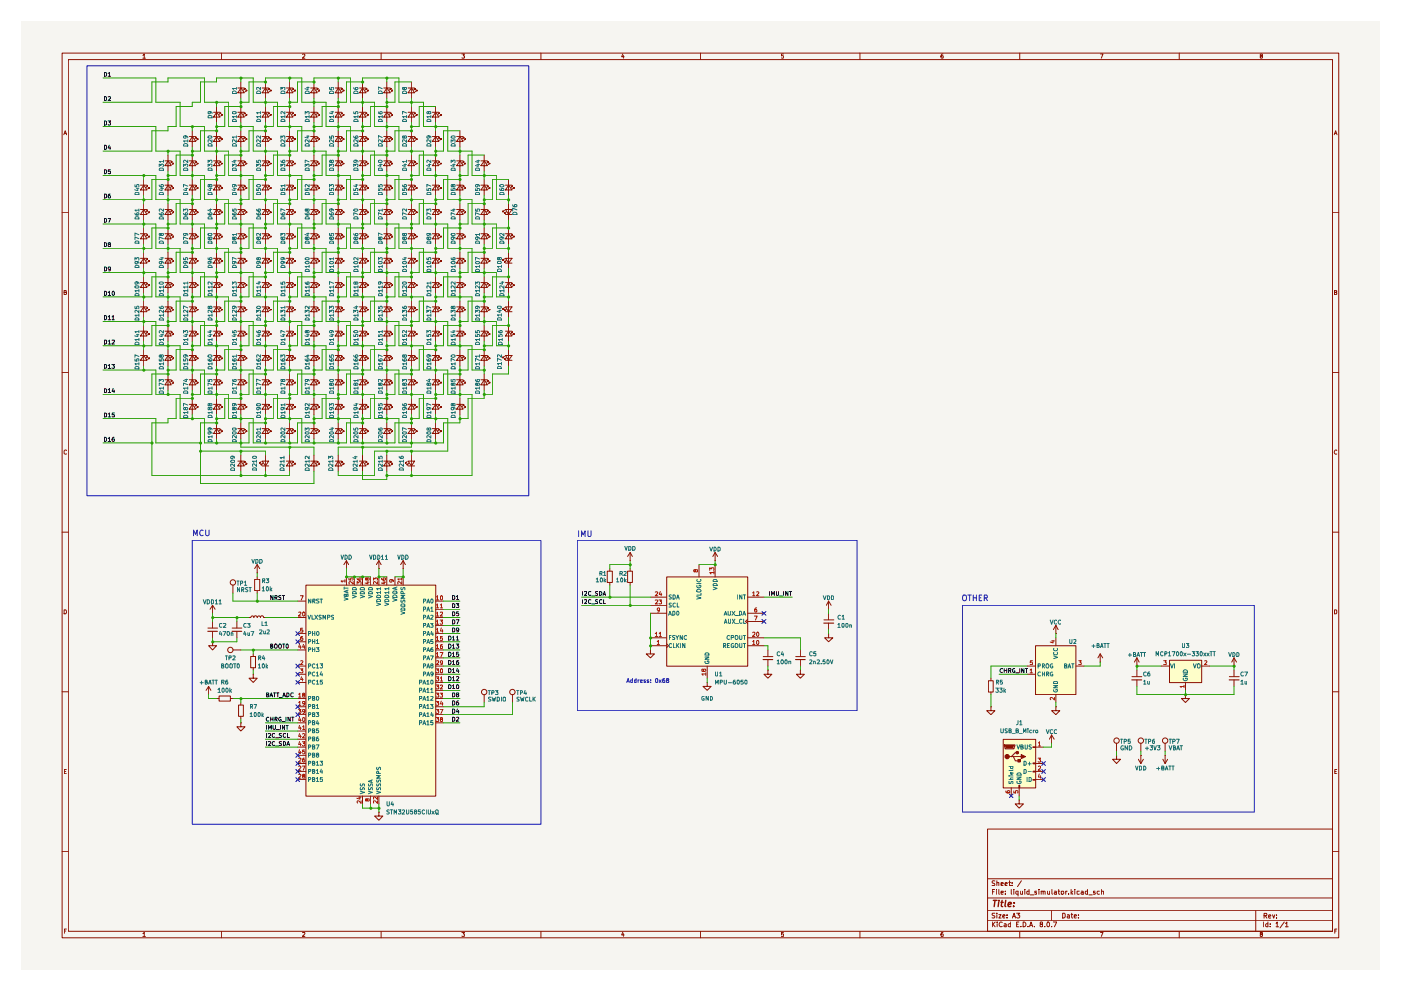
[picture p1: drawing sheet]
<svg xmlns="http://www.w3.org/2000/svg" width="420mm" height="297mm" viewBox="0 0 420 297" stroke-linecap="round" stroke-linejoin="round" font-family="sans-serif">
<path d="M6.3 6.3h407.5v284.4h-407.5z" fill="#f6f5f1"/>
<g fill="none" stroke="#8b1000" stroke-width=".3">
<path d="M18.6 15.9h382.9v265.2h-382.9zM20.5 17.9h379.1v261.2h-379.1zM42.8 16.6l.5-.4v1.2M42.8 17.4h.8M66.5 15.9v2M90.8 16.3l.4-.1 .2 .4-.7 .8h.7M114.3 15.9v2M138.5 16.2h.8l-.4 .5 .4 .1v.6h-.8M162.2 15.9v2M186.8 16.2l-.4 .8h.8M187 16.6v.8M210.1 15.9v2"/>
<path d="M234.9 16.2h-.5v.6l.4-.1 .2 .2-.1 .5h-.5M257.9 15.9v2M282.8 16.2l-.4 .1-.2 .9 .2 .2h.5v-.6l-.5-.1-.2 .2M305.8 15.9v2M330 16.2h.8l-.5 1.2M353.7 15.9v2M378.1 16.8l-.1-.5h.5v.4l-.5 .1 .1 .6 .5-.2-.2-.4M19.1 40.4l.5-1.2 .4 1.2M19.3 40h.6M400.1 40.4l.5-1.2 .4 1.2M400.2 40h.6M18.6 63.8h1.9"/>
<path d="M399.6 63.8h1.9M19.2 87.6l.6-.1v-.4l-.6-.1v1.3h.5l.3-.4-.4-.3M400.2 87.6l.6-.1v-.4l-.6-.1v1.3h.5l.2-.6-.3-.1M18.6 111.7h1.9M399.6 111.7h1.9M20 135l-.4-.1-.4 .3v.7l.4 .2h.4M400.9 135a.58 .58 0 0 0-.8 .5 .58 .58 0 0 0 .8 .6M18.6 159.5h1.9M399.6 159.5h1.9M19.2 182.8h.5l.2 .2 .1 .5-.3 .5h-.5zM400.2 182.8h.5l.2 .2-.2 1h-.5zM18.6 207.3h1.9"/>
<path d="M399.6 207.3h1.9M19.3 231.2h.4M19.9 230.6h-.6v1.3h.6M400.3 231.2h.4M400.9 230.6h-.6v1.3h.6M18.6 255.3h1.9M296.2 248.5h103.4v30.6h-103.4zM399.6 255.3h1.9M19.3 279.1h.4M19.9 278.5h-.6v1.2M42.8 279.8l.5-.3v1.2M66.5 279.1v2"/>
<path d="M90.8 279.6l.6-.1v.3l-.7 .9h.7M114.3 279.1v2M138.5 279.5h.8l-.4 .4 .4 .2v.5h-.8M162.2 279.1v2M186.8 279.4l-.4 .8h.8M187 279.8v.9M210.1 279.1v2M234.9 279.5h-.5v.5a.45 .45 0 0 1 .5 .1 .45 .45 0 0 1 0 .6l-.5-.1M257.9 279.1v2M282.8 279.5l-.4 .1-.2 .8 .1 .3 .6-.1-.2-.7-.5 .3M296.2 275.8h103.4M296.2 273h103.4"/>
<path d="M296.2 269.2h103.4M296.2 263.4h103.4M297.6 276.4v1.4M297.6 267.3h.5M297.8 277l.6 .8M298.3 266.6h-.7v1.5M298.4 273.7l-.8 .1-.1 .4 .7 .3 .2 .3-.3 .4-.6-.1M298.4 264.1l-.8 .1v.4l.5 .2 .3 .4-.2 .2h-.7M298.4 276.4l-.8 .8M298.8 266.6v.2M298.8 267.1v1M299 273.7v.1"/>
<path d="M299 264.7l.6-.1v.8M299 264v1.4M299 274.2v1M299 276.4v.1M299 276.9v.9M299.6 274.2h.6l-.6 1h.6M299.6 266.6v1.4l.1 .1M300.2 267.5h.7l-.1-.4h-.6v.9h.6M300.2 265l.7-.2-.1-.2h-.6v.8h.6M300.6 276.5l-.1-.1a.67 .67 0 0 0-.9 .7 .67 .67 0 0 0 1 .6M300.7 274.7l.7-.2-.2-.3h-.4l-.1 .7 .3 .3 .3-.1M301.2 276.9l.6 .1v.8"/>
<path d="M301.4 265l.7-.2-.2-.3-.4 .1-.1 .7 .6 .1M301.5 267.9v.2M301.5 267.1v.2M301.8 277.2l-.7 .3 .2 .3 .5-.1M302 275v.2M302 274.2v.2M302.5 264.5h.6M302.8 264v1.4h.3M303.1 276.9h-.4l-.4 .2 .1 .6h.7M303.1 276.4v1.4M303.3 266.6l.1 1.5M303.5 265.3v.1"/>
<path d="M303.5 264.6v.2M303.6 275.2l.5-1.5 .4 1.5M303.8 274.7h.7M304 266.6v.2M304 267.1v1M304.9 273.7h.9l-.5 .5 .5 .3-.1 .5-.1 .2-.7-.2M304.9 277h.4M305.3 268l-.4 .1-.3-.3 .2-.7h.5v1.5M305.6 276.4h-.7v1.4h.7M305.8 279.1v2M306 267.1v.8l.2 .2 .5-.2M306.2 277.7v.1"/>
<path d="M306.3 264l-1.2 1.8M306.7 267.1v1M306.8 276.4a.73 .73 0 0 1 .9 .7 .73 .73 0 0 1-.9 .7zM307.3 266.6v.2M307.3 267.1v1M308.3 277.7v.1M308.6 267.1h-.6l-.1 .3 .1 .6h.6M308.6 266.6v1.5M308.8 277.8l.4-1.4 .5 1.4M308.9 277.4h.6M308.9 268.2h1.1M310.2 277.7v.1"/>
<path d="M310.9 267.1l-.6 .2 .1 .2 .5 .1v.4h-.6M311.6 266.6v.2M311.6 267.1v1M312.2 277l-.3-.3 .1-.3h.6l.1 .5-.7 .1a.48 .48 0 0 0 0 .7 .48 .48 0 0 0 .7 0v-.6l-.3-.1M312.3 267.2l.5-.1v1M312.3 267.1v1M312.8 267.3l.6-.2v1M313.4 277.7v.1M314.1 276.4a.69 .69 0 0 1 .7 .5 .69 .69 0 0 1-.3 .8v.1a.84 .84 0 0 1-.4-1.4zM314.1 267.1v.8l.3 .2 .4-.2M314.8 267.1v1M315.4 277.7v.1"/>
<path d="M315.4 273v2.8M315.5 266.6l.1 1.5M315.9 276.4h1l-.7 1.4M316.2 267.1h.5l.1 1M316.8 267.5l-.7 .2 .2 .4 .5-.1M317.3 267.1h.5M317.5 266.6v1.3l.3 .2M318.3 267.1h.6l.1 .3v.4l-.3 .3-.4-.3zM318.7 273.7h.5l.2 .4v.7l-.4 .4h-.3zM319.6 267.1v1M320 267.1l-.4 .3M320.1 274.2h.5l.1 1"/>
<path d="M320.5 267.9v.2M320.7 274.5l-.5 .1-.2 .2 .2 .4 .5-.1M321.2 274.2h.5M321.2 266.6v1.5M321.3 267.5l.4 .6M321.4 273.7v1.2l.3 .3M321.7 267.1l-.5 .5M322.2 274.7l.6-.2-.1-.3h-.5v.7l.1 .3 .4-.1M322.3 266.6v.2M322.3 267.1v1M323.4 275v.2M323.4 274.2v.2"/>
<path d="M323.7 267.1l-.7 .1v.7l.7 .1M324.3 267.1h.5l.1 1M324.9 267.5l-.7 .2 .2 .4 .5-.1M326.1 267.1h-.5l-.1 .3 .1 .6h.5M326.1 266.6v1.5M326.6 268.2h1M328.4 267.1h-.5v.4h.4l.2 .4-.6 .1M329.7 267.1h-.5l-.2 .3 .2 .6h.5M330 279.5h.8l-.5 1.2M330.4 267.2l.5-.1 .1 1M330.4 266.6v1.5M353.7 279.1v2"/>
<path d="M376.6 273v6.1M378.1 280l-.1-.4 .5-.1v.4l-.5 .2v.5l.5 .1 .1-.5-.2-.2M379 276.4v1.4M379.1 274.4h.7l.1-.5-.8-.1v1.4M379.4 274.4l.5 .8M380.2 276.9h-.4l-.2 .2v.6h.6M380.2 276.4v1.4M380.4 274.7l.7-.2-.1-.3-.5 .1-.1 .7 .3 .2 .3-.1M380.9 277.7v.1M380.9 276.9v.1M381.6 274.2l.4 1 .3-1M382.7 276.8l.3-.4v1.4"/>
<path d="M382.7 277.8h.8M382.8 275v.2M382.8 274.3v.1M385.1 276.4l-1.2 1.7M385.5 276.8l.4-.4v1.4M385.5 277.8h.8M400.3 279.1h.4M400.9 278.5h-.6v1.2M42.8 280.7h.8"/>
</g>
<path d="M297.9 269.9h1.1M298.4 269.9l-.2 1.8M299.5 270.5l-.2 1.2M299.6 269.9v.1M300.2 270.5h.7M300.5 269.9l-.2 1.6 .4 .2M301.6 269.9l-.2 1.6 .2 .2M302.4 271.1l.9-.2-.1-.3-.5-.1-.3 .2-.1 .8 .3 .2h.5M304 271.6v.1M304.2 270.6v.1" fill="none" stroke="#8b1000" stroke-width=".42"/>
<g fill="#fefec9">
<path d="M199.9 172.9h24.3v26.7h-24.3z"/>
<path d="M91.7 175.3h38.9v63.3h-38.9z"/>
<path d="M350.7 197.9h9.6v6.7h-9.6z"/>
<path d="M300.8 221.6h9.8v14.5h-9.8z"/>
<path d="M310.6 193.5h12.1v14.7h-12.1z"/>
</g>
<g fill="none" stroke="#8b1000" stroke-width=".3">
<path d="M57.7 39.2v4.8M64.1 33.7h1.9M64.9 31.9v4.8M64.9 39.2v4.8M65 33.7l1 1.4h-1.9zM66 33.9l.2 .1v-.1l-.5 .4M66.5 34.3l.1 .2v-.2l-.4 .5M71.3 33.7h2M71.3 26.4h2M72.2 24.6v4.9M72.2 31.9v4.8M72.2 39.2v4.8"/>
<path d="M72.3 33.7l1 1.4h-2zM72.3 26.4l1 1.4h-2zM73.2 33.9l.3 .1v-.1l-.5 .4M73.2 26.5h.3v.3v-.3l-.5 .5M73.7 34.3h.3v.2v-.2l-.5 .5M73.7 27h.3v.3v-.3l-.5 .5M78.6 33.7h2M78.6 26.4h2M79.6 24.6v4.9M79.6 31.9v4.8M79.6 39.2v4.8M79.6 26.4l1 1.4h-2z"/>
<path d="M79.6 33.7l1 1.4h-2zM80.5 26.5h.3v.3v-.3l-.5 .5M80.5 33.9l.3 .1v-.1l-.5 .4M81 27h.3v.3v-.3l-.5 .5M81 34.3h.3v.2v-.2l-.5 .5M85.9 33.7h1.9M85.9 26.4h1.9M86.9 24.6v4.9M86.9 31.9v4.8M86.9 39.2v4.8M86.9 26.4l.9 1.4h-1.9zM86.9 33.7l.9 1.4h-1.9z"/>
<path d="M87.8 26.5h.3v.3v-.3l-.6 .5M87.8 33.9l.3 .1v-.1l-.6 .4M88.3 27h.3v.3v-.3l-.5 .5M88.3 34.3h.3v.2v-.2l-.5 .5M93.2 33.7h1.9M93.2 26.4h1.9M94.1 24.6v4.9M94.1 31.9v4.8M94.1 39.2v4.8M94.2 33.7l.9 1.4h-1.9zM94.2 26.4l.9 1.4h-1.9zM95.1 33.9l.2 .1v-.1l-.4 .4"/>
<path d="M95.1 26.5h.2v.3v-.3l-.4 .5M95.6 34.3h.2v.2v-.2l-.5 .5M95.6 27h.2v.3v-.3l-.5 .5M100.5 33.7h2M100.5 26.4h2M101.4 24.6v4.9M101.4 31.9v4.8M101.4 39.2v4.8M101.5 33.7l1 1.4h-2zM101.5 26.4l1 1.4h-2zM102.4 33.9l.2 .1v-.1l-.4 .4M102.4 26.5l.2 .3v-.3l-.4 .5"/>
<path d="M102.9 34.3h.2v.2v-.2l-.5 .5M102.9 27h.2v.3v-.3l-.5 .5M107.8 33.7h2M107.8 26.4h2M108.7 24.6v4.9M108.7 31.9v4.8M108.7 39.2v4.8M108.8 33.7l1 1.4h-2zM108.8 26.4l1 1.4h-2zM109.7 33.9l.3 .1v-.1l-.5 .4M109.7 26.5h.3v.3v-.3l-.5 .5M110.2 34.3h.2v.2v-.2l-.4 .5"/>
<path d="M110.2 27h.2v.3v-.3l-.4 .5M115.1 33.7h2M115.1 26.4h2M116 24.6v4.9M116 31.9v4.8M116 39.2v4.8M116 33.7l1.1 1.4h-2zM116 26.4l1.1 1.4h-2zM117 33.9l.3 .1v-.1l-.5 .4M117 26.5h.3v.3v-.3l-.5 .5M117.5 34.3l.2 .2v-.2l-.4 .5M117.5 27l.2 .3v-.3l-.4 .5"/>
<path d="M122.4 33.7h1.9M122.4 26.4h1.9M123.4 24.6v4.9M123.4 31.9v4.8M123.4 39.2v4.8M123.4 26.4l.9 1.4h-1.9zM123.4 33.7l.9 1.4h-1.9zM124.3 26.5h.2v.3v-.3l-.5 .5M124.3 33.9l.2 .1v-.1l-.5 .4M124.8 27h.3v.3v-.3l-.6 .5M124.8 34.3h.3v.2v-.2l-.6 .5M129.7 33.7h1.9"/>
<path d="M130.6 31.9v4.8M130.6 39.2v4.8M130.7 33.7l.9 1.4h-1.9zM131.6 33.9l.2 .1v-.1l-.5 .4M132.1 34.3h.2v.2v-.2l-.5 .5M137.9 39.2v4.8M42.1 55.5h2M43.1 53.8v4.8M43.1 55.5l1 1.4h-2zM44 55.7h.3v.3v-.3l-.5 .5M44.5 56.2h.3v.3v-.3l-.5 .4M49.5 48.2h1.9"/>
<path d="M49.5 55.5h1.9M50.4 46.5v4.8M50.4 53.8v4.8M50.4 55.5l1 1.4h-1.9zM50.4 48.2l1 1.5h-1.9zM51.3 55.7h.3v.3v-.3l-.5 .5M51.3 48.4h.3v.3v-.3l-.5 .5M51.8 56.2h.3v.3v-.3l-.5 .4M51.8 48.9l.3 .2v-.2l-.5 .5M56.8 40.9h1.9M56.8 48.2h1.9M56.8 55.5h1.9"/>
<path d="M57.7 46.5v4.8M57.7 53.8v4.8M57.7 55.5l1 1.4h-1.9zM57.7 48.2l1 1.5h-1.9zM57.7 40.9l1 1.5h-1.9zM58.7 55.7h.2v.3v-.3l-.5 .5M58.7 48.4h.2v.3v-.3l-.5 .5M58.7 41.1h.2v.3v-.3l-.5 .5M59.1 56.2h.3v.3v-.3l-.5 .4M59.1 48.9l.3 .2v-.2l-.5 .5M59.1 41.6h.3v.2v-.2l-.5 .5M64.1 40.9h1.9"/>
<path d="M64.1 48.2h1.9M64.1 55.5h1.9M64.9 46.5v4.8M64.9 53.8v4.8M65 40.9l1 1.5h-1.9zM65 55.5l1 1.4h-1.9zM65 48.2l1 1.5h-1.9zM66 41.1h.2v.3v-.3l-.5 .5M66 55.7h.2v.3v-.3l-.5 .5M66 48.4h.2v.3v-.3l-.5 .5M66.5 41.6l.1 .2v-.2l-.4 .5M66.5 56.2l.1 .3v-.3l-.4 .4"/>
<path d="M66.5 48.9l.1 .2v-.2l-.4 .5M71.3 40.9h2M71.3 48.2h2M71.3 55.5h2M72.2 46.5v4.8M72.2 53.8v4.8M72.3 40.9l1 1.5h-2zM72.3 48.2l1 1.5h-2zM72.3 55.5l1 1.4h-2zM73.2 41.1h.3v.3v-.3l-.5 .5M73.2 48.4h.3v.3v-.3l-.5 .5M73.2 55.7h.3v.3v-.3l-.5 .5"/>
<path d="M73.7 41.6h.3v.2v-.2l-.5 .5M73.7 48.9l.3 .2v-.2l-.5 .5M73.7 56.2h.3v.3v-.3l-.5 .4M78.6 40.9h2M78.6 48.2h2M78.6 55.5h2M79.6 46.5v4.8M79.6 53.8v4.8M79.6 40.9l1 1.5h-2zM79.6 48.2l1 1.5h-2zM79.6 55.5l1 1.4h-2zM80.5 41.1h.3v.3v-.3l-.5 .5"/>
<path d="M80.5 48.4h.3v.3v-.3l-.5 .5M80.5 55.7h.3v.3v-.3l-.5 .5M81 41.6h.3v.2v-.2l-.5 .5M81 48.9l.3 .2v-.2l-.5 .5M81 56.2h.3v.3v-.3l-.5 .4M85.9 40.9h1.9M85.9 48.2h1.9M85.9 55.5h1.9M86.9 46.5v4.8M86.9 53.8v4.8M86.9 40.9l.9 1.5h-1.9zM86.9 48.2l.9 1.5h-1.9z"/>
<path d="M86.9 55.5l.9 1.4h-1.9zM87.8 41.1h.3v.3v-.3l-.6 .5M87.8 48.4h.3v.3v-.3l-.6 .5M87.8 55.7h.3v.3v-.3l-.6 .5M88.3 41.6h.3v.2v-.2l-.5 .5M88.3 48.9l.3 .2v-.2l-.5 .5M88.3 56.2h.3v.3v-.3l-.5 .4M93.2 40.9h1.9M93.2 48.2h1.9M93.2 55.5h1.9M94.1 46.5v4.8M94.1 53.8v4.8"/>
<path d="M94.2 40.9l.9 1.5h-1.9zM94.2 55.5l.9 1.4h-1.9zM94.2 48.2l.9 1.5h-1.9zM95.1 41.1h.2v.3v-.3l-.4 .5M95.1 55.7h.2v.3v-.3l-.4 .5M95.1 48.4h.2v.3v-.3l-.4 .5M95.6 41.6h.2v.2v-.2l-.5 .5M95.6 56.2h.2v.3v-.3l-.5 .4M95.6 48.9l.2 .2v-.2l-.5 .5M100.5 40.9h2M100.5 48.2h2M100.5 55.5h2"/>
<path d="M101.4 46.5v4.8M101.4 53.8v4.8M101.5 55.5l1 1.4h-2zM101.5 48.2l1 1.5h-2zM101.5 40.9l1 1.5h-2zM102.4 55.7l.2 .3v-.3l-.4 .5M102.4 48.4l.2 .3v-.3l-.4 .5M102.4 41.1l.2 .3v-.3l-.4 .5M102.9 56.2h.2v.3v-.3l-.5 .4M102.9 48.9l.2 .2v-.2l-.5 .5M102.9 41.6h.2v.2v-.2l-.5 .5M107.8 40.9h2"/>
<path d="M107.8 48.2h2M107.8 55.5h2M108.7 46.5v4.8M108.7 53.8v4.8M108.8 40.9l1 1.5h-2zM108.8 48.2l1 1.5h-2zM108.8 55.5l1 1.4h-2zM109.7 41.1h.3v.3v-.3l-.5 .5M109.7 48.4h.3v.3v-.3l-.5 .5M109.7 55.7h.3v.3v-.3l-.5 .5M110.2 41.6h.2v.2v-.2l-.4 .5M110.2 48.9l.2 .2v-.2l-.4 .5"/>
<path d="M110.2 56.2h.2v.3v-.3l-.4 .4M115.1 40.9h2M115.1 48.2h2M115.1 55.5h2M116 46.5v4.8M116 53.8v4.8M116 40.9l1.1 1.5h-2zM116 55.5l1.1 1.4h-2zM116 48.2l1.1 1.5h-2zM117 41.1h.3v.3v-.3l-.5 .5M117 55.7h.3v.3v-.3l-.5 .5M117 48.4h.3v.3v-.3l-.5 .5"/>
<path d="M117.5 41.6l.2 .2v-.2l-.4 .5M117.5 56.2l.2 .3v-.3l-.4 .4M117.5 48.9l.2 .2v-.2l-.4 .5M122.4 40.9h1.9M122.4 48.2h1.9M122.4 55.5h1.9M123.4 46.5v4.8M123.4 53.8v4.8M123.4 48.2l.9 1.5h-1.9zM123.4 55.5l.9 1.4h-1.9zM123.4 40.9l.9 1.5h-1.9zM124.3 48.4h.2v.3v-.3l-.5 .5"/>
<path d="M124.3 55.7h.2v.3v-.3l-.5 .5M124.3 41.1h.2v.3v-.3l-.5 .5M124.8 48.9l.3 .2v-.2l-.6 .5M124.8 56.2h.3v.3v-.3l-.6 .4M124.8 41.6h.3v.2v-.2l-.6 .5M129.7 40.9h1.9M129.7 48.2h1.9M129.7 55.5h1.9M130.6 46.5v4.8M130.6 53.8v4.8M130.7 55.5l.9 1.4h-1.9zM130.7 40.9l.9 1.5h-1.9z"/>
<path d="M130.7 48.2l.9 1.5h-1.9zM131.6 55.7h.2v.3v-.3l-.5 .5M131.6 41.1h.2v.3v-.3l-.5 .5M131.6 48.4h.2v.3v-.3l-.5 .5M132.1 56.2h.2v.3v-.3l-.5 .4M132.1 41.6h.2v.2v-.2l-.5 .5M132.1 48.9l.2 .2v-.2l-.5 .5M136.9 40.9h2M136.9 48.2h2M136.9 55.5h2M137.9 46.5v4.8M137.9 53.8v4.8"/>
<path d="M138 48.2l.9 1.5h-2zM138 55.5l.9 1.4h-2zM138 40.9l.9 1.5h-2zM138.9 48.4h.2v.3v-.3l-.5 .5M138.9 55.7h.2v.3v-.3l-.5 .5M138.9 41.1h.2v.3v-.3l-.5 .5M139.4 48.9l.2 .2v-.2l-.5 .5M139.4 56.2h.2v.3v-.3l-.5 .4M139.4 41.6h.2v.2v-.2l-.5 .5M144.2 48.2h2M144.2 55.5h2M145.2 46.5v4.8"/>
<path d="M145.2 53.8v4.8M145.2 55.5l1 1.4h-2zM145.2 48.2l1 1.5h-2zM146.1 55.7h.3v.3v-.3l-.4 .5M146.1 48.4h.3v.3v-.3l-.4 .5M146.6 56.2h.3v.3v-.3l-.5 .4M146.6 48.9l.3 .2v-.2l-.5 .5M151.6 55.5h1.9M152.5 53.8v4.8M152.5 55.5l1 1.4h-1.9zM153.5 55.7l.2 .3v-.3l-.5 .5M153.9 56.2h.3v.3v-.3l-.5 .4"/>
<path d="M42.1 77.4h2M42.1 70.1h2M42.1 62.8h2M43.1 61v5M43.1 68.3v4.9M43.1 75.6v4.9M43.1 70.1l1 1.5h-2zM43.1 77.4l1 1.5h-2zM43.1 62.8l1 1.5h-2zM44 70.3h.3v.2v-.2l-.5 .5M44 77.6h.3v.2v-.2l-.5 .5M44 63h.3v.2v-.2l-.5 .5"/>
<path d="M44.5 70.8h.3v.2v-.2l-.5 .5M44.5 78.1h.3v.2v-.2l-.5 .5M44.5 63.5h.3v.3v-.3l-.5 .5M49.5 77.4h1.9M49.5 70.1h1.9M49.5 62.8h1.9M50.4 61v5M50.4 68.3v4.9M50.4 75.6v4.9M50.4 77.4l1 1.5h-1.9zM50.4 70.1l1 1.5h-1.9zM50.4 62.8l1 1.5h-1.9z"/>
<path d="M51.3 77.6h.3v.2v-.2l-.5 .5M51.3 70.3h.3v.2v-.2l-.5 .5M51.3 63h.3v.2v-.2l-.5 .5M51.8 78.1h.3v.2v-.2l-.5 .5M51.8 70.8h.3v.2v-.2l-.5 .5M51.8 63.5h.3v.3v-.3l-.5 .5M56.8 77.4h1.9M56.8 70.1h1.9M56.8 62.8h1.9M57.7 61v5M57.7 68.3v4.9M57.7 75.6v4.9"/>
<path d="M57.7 77.4l1 1.5h-1.9zM57.7 70.1l1 1.5h-1.9zM57.7 62.8l1 1.5h-1.9zM58.7 77.6h.2v.2v-.2l-.5 .5M58.7 70.3h.2v.2v-.2l-.5 .5M58.7 63h.2v.2v-.2l-.5 .5M59.1 78.1h.3v.2v-.2l-.5 .5M59.1 70.8h.3v.2v-.2l-.5 .5M59.1 63.5h.3v.3v-.3l-.5 .5M64.1 77.4h1.9M64.1 70.1h1.9M64.1 62.8h1.9"/>
<path d="M64.9 61v5M64.9 68.3v4.9M64.9 75.6v4.9M65 70.1l1 1.5h-1.9zM65 77.4l1 1.5h-1.9zM65 62.8l1 1.5h-1.9zM66 70.3h.2v.2v-.2l-.5 .5M66 77.6h.2v.2v-.2l-.5 .5M66 63h.2v.2v-.2l-.5 .5M66.5 70.8l.1 .2v-.2l-.4 .5M66.5 78.1l.1 .2v-.2l-.4 .5M66.5 63.5l.1 .3v-.3l-.4 .5"/>
<path d="M71.3 77.4h2M71.3 70.1h2M71.3 62.8h2M72.2 61v5M72.2 68.3v4.9M72.2 75.6v4.9M72.3 77.4l1 1.5h-2zM72.3 70.1l1 1.5h-2zM72.3 62.8l1 1.5h-2zM73.2 77.6h.3v.2v-.2l-.5 .5M73.2 70.3h.3v.2v-.2l-.5 .5M73.2 63h.3v.2v-.2l-.5 .5"/>
<path d="M73.7 78.1h.3v.2v-.2l-.5 .5M73.7 70.8h.3v.2v-.2l-.5 .5M73.7 63.5h.3v.3v-.3l-.5 .5M78.6 77.4h2M78.6 70.1h2M78.6 62.8h2M79.6 61v5M79.6 68.3v4.9M79.6 75.6v4.9M79.6 77.4l1 1.5h-2zM79.6 70.1l1 1.5h-2zM79.6 62.8l1 1.5h-2z"/>
<path d="M80.5 77.6h.3v.2v-.2l-.5 .5M80.5 70.3h.3v.2v-.2l-.5 .5M80.5 63h.3v.2v-.2l-.5 .5M81 78.1h.3v.2v-.2l-.5 .5M81 70.8h.3v.2v-.2l-.5 .5M81 63.5h.3v.3v-.3l-.5 .5M85.9 77.4h1.9M85.9 70.1h1.9M85.9 62.8h1.9M86.9 61v5M86.9 68.3v4.9M86.9 75.6v4.9"/>
<path d="M86.9 70.1l.9 1.5h-1.9zM86.9 77.4l.9 1.5h-1.9zM86.9 62.8l.9 1.5h-1.9zM87.8 70.3h.3v.2v-.2l-.6 .5M87.8 77.6h.3v.2v-.2l-.6 .5M87.8 63h.3v.2v-.2l-.6 .5M88.3 70.8h.3v.2v-.2l-.5 .5M88.3 78.1h.3v.2v-.2l-.5 .5M88.3 63.5h.3v.3v-.3l-.5 .5M93.2 77.4h1.9M93.2 70.1h1.9M93.2 62.8h1.9"/>
<path d="M94.1 61v5M94.1 68.3v4.9M94.1 75.6v4.9M94.2 77.4l.9 1.5h-1.9zM94.2 70.1l.9 1.5h-1.9zM94.2 62.8l.9 1.5h-1.9zM95.1 77.6h.2v.2v-.2l-.4 .5M95.1 70.3h.2v.2v-.2l-.4 .5M95.1 63h.2v.2v-.2l-.4 .5M95.6 78.1h.2v.2v-.2l-.5 .5M95.6 70.8h.2v.2v-.2l-.5 .5M95.6 63.5h.2v.3v-.3l-.5 .5"/>
<path d="M100.5 77.4h2M100.5 70.1h2M100.5 62.8h2M101.4 61v5M101.4 68.3v4.9M101.4 75.6v4.9M101.5 77.4l1 1.5h-2zM101.5 70.1l1 1.5h-2zM101.5 62.8l1 1.5h-2zM102.4 77.6l.2 .2v-.2l-.4 .5M102.4 70.3l.2 .2v-.2l-.4 .5M102.4 63l.2 .2v-.2l-.4 .5"/>
<path d="M102.9 78.1h.2v.2v-.2l-.5 .5M102.9 70.8h.2v.2v-.2l-.5 .5M102.9 63.5h.2v.3v-.3l-.5 .5M107.8 77.4h2M107.8 70.1h2M107.8 62.8h2M108.7 61v5M108.7 68.3v4.9M108.7 75.6v4.9M108.8 62.8l1 1.5h-2zM108.8 70.1l1 1.5h-2zM108.8 77.4l1 1.5h-2z"/>
<path d="M109.7 63h.3v.2v-.2l-.5 .5M109.7 70.3h.3v.2v-.2l-.5 .5M109.7 77.6h.3v.2v-.2l-.5 .5M110.2 63.5h.2v.3v-.3l-.4 .5M110.2 70.8h.2v.2v-.2l-.4 .5M110.2 78.1h.2v.2v-.2l-.4 .5M115.1 77.4h2M115.1 70.1h2M115.1 62.8h2M116 61v5M116 68.3v4.9M116 75.6v4.9"/>
<path d="M116 62.8l1.1 1.5h-2zM116 77.4l1.1 1.5h-2zM116 70.1l1.1 1.5h-2zM117 63h.3v.2v-.2l-.5 .5M117 77.6h.3v.2v-.2l-.5 .5M117 70.3h.3v.2v-.2l-.5 .5M117.5 63.5l.2 .3v-.3l-.4 .5M117.5 78.1l.2 .2v-.2l-.4 .5M117.5 70.8l.2 .2v-.2l-.4 .5M122.4 77.4h1.9M122.4 70.1h1.9M122.4 62.8h1.9"/>
<path d="M123.4 61v5M123.4 68.3v4.9M123.4 75.6v4.9M123.4 77.4l.9 1.5h-1.9zM123.4 62.8l.9 1.5h-1.9zM123.4 70.1l.9 1.5h-1.9zM124.3 77.6h.2v.2v-.2l-.5 .5M124.3 63h.2v.2v-.2l-.5 .5M124.3 70.3h.2v.2v-.2l-.5 .5M124.8 78.1h.3v.2v-.2l-.6 .5M124.8 63.5h.3v.3v-.3l-.6 .5M124.8 70.8h.3v.2v-.2l-.6 .5"/>
<path d="M129.7 77.4h1.9M129.7 70.1h1.9M129.7 62.8h1.9M130.6 61v5M130.6 68.3v4.9M130.6 75.6v4.9M130.7 62.8l.9 1.5h-1.9zM130.7 77.4l.9 1.5h-1.9zM130.7 70.1l.9 1.5h-1.9zM131.6 63h.2v.2v-.2l-.5 .5M131.6 77.6h.2v.2v-.2l-.5 .5M131.6 70.3h.2v.2v-.2l-.5 .5"/>
<path d="M132.1 63.5h.2v.3v-.3l-.5 .5M132.1 78.1h.2v.2v-.2l-.5 .5M132.1 70.8h.2v.2v-.2l-.5 .5M136.9 77.4h2M136.9 70.1h2M136.9 62.8h2M137.9 61v5M137.9 68.3v4.9M137.9 75.6v4.9M138 62.8l.9 1.5h-2zM138 77.4l.9 1.5h-2zM138 70.1l.9 1.5h-2z"/>
<path d="M138.9 63h.2v.2v-.2l-.5 .5M138.9 77.6h.2v.2v-.2l-.5 .5M138.9 70.3h.2v.2v-.2l-.5 .5M139.4 63.5h.2v.3v-.3l-.5 .5M139.4 78.1h.2v.2v-.2l-.5 .5M139.4 70.8h.2v.2v-.2l-.5 .5M144.2 77.4h2M144.2 70.1h2M144.2 62.8h2M145.2 61v5M145.2 68.3v4.9M145.2 75.6v4.9"/>
<path d="M145.2 62.8l1 1.5h-2zM145.2 77.4l1 1.5h-2zM145.2 70.1l1 1.5h-2zM146.1 63h.3v.2v-.2l-.4 .5M146.1 77.6h.3v.2v-.2l-.4 .5M146.1 70.3h.3v.2v-.2l-.4 .5M146.6 63.5h.3v.3v-.3l-.5 .5M146.6 78.1h.3v.2v-.2l-.5 .5M146.6 70.8h.3v.2v-.2l-.5 .5M151.3 77.6l-.5 .5v-.3v.3h.2M151.3 63l-.5 .5v-.3v.3h.2M151.6 77.4h1.9l-1 1.5z"/>
<path d="M151.6 62.8h1.9l-1 1.5zM151.6 70.1h1.9M151.6 78.9h1.9M151.6 64.3h1.9M151.8 78.1l-.5 .5v-.3v.3h.3M151.8 63.5l-.5 .5v-.2v.2h.3M152.5 61v5M152.5 68.3v4.9M152.5 75.6v4.9M152.5 70.1l1 1.5h-1.9zM153.5 70.3l.2 .2v-.2l-.5 .5M153.9 70.8h.3v.2v-.2l-.5 .5"/>
<path d="M42.1 84.7h2M42.1 99.3h2M42.1 92h2M43.1 83v4.8M43.1 90.3v4.8M43.1 97.5v4.9M43.1 92l1 1.4h-2zM43.1 99.3l1 1.4h-2zM43.1 84.7l1 1.4h-2zM44 92.2h.3v.3v-.3l-.5 .5M44 99.5h.3v.2v-.2l-.5 .5M44 84.9l.3 .2v-.2l-.5 .4"/>
<path d="M44.5 92.7l.3 .2v-.2l-.5 .4M44.5 100h.3v.2v-.2l-.5 .4M44.5 85.3h.3v.3v-.3l-.5 .6M49.5 84.7h1.9M49.5 99.3h1.9M49.5 92h1.9M50.4 83v4.8M50.4 90.3v4.8M50.4 97.5v4.9M50.4 99.3l1 1.4h-1.9zM50.4 84.7l1 1.4h-1.9zM50.4 92l1 1.4h-1.9z"/>
<path d="M51.3 99.5h.3v.2v-.2l-.5 .5M51.3 84.9l.3 .2v-.2l-.5 .4M51.3 92.2h.3v.3v-.3l-.5 .5M51.8 100h.3v.2v-.2l-.5 .4M51.8 85.3h.3v.3v-.3l-.5 .6M51.8 92.7l.3 .2v-.2l-.5 .4M56.8 84.7h1.9M56.8 99.3h1.9M56.8 92h1.9M57.7 83v4.8M57.7 90.3v4.8M57.7 97.5v4.9"/>
<path d="M57.7 84.7l1 1.4h-1.9zM57.7 92l1 1.4h-1.9zM57.7 99.3l1 1.4h-1.9zM58.7 84.9l.2 .2v-.2l-.5 .4M58.7 92.2h.2v.3v-.3l-.5 .5M58.7 99.5h.2v.2v-.2l-.5 .5M59.1 85.3h.3v.3v-.3l-.5 .6M59.1 92.7l.3 .2v-.2l-.5 .4M59.1 100h.3v.2v-.2l-.5 .4M64.1 84.7h1.9M64.1 99.3h1.9M64.1 92h1.9"/>
<path d="M64.9 83v4.8M64.9 90.3v4.8M64.9 97.5v4.9M65 92l1 1.4h-1.9zM65 99.3l1 1.4h-1.9zM65 84.7l1 1.4h-1.9zM66 92.2h.2v.3v-.3l-.5 .5M66 99.5h.2v.2v-.2l-.5 .5M66 84.9l.2 .2v-.2l-.5 .4M66.5 92.7l.1 .2v-.2l-.4 .4M66.5 100l.1 .2v-.2l-.4 .4M66.5 85.3l.1 .3v-.3l-.4 .6"/>
<path d="M71.3 84.7h2M71.3 99.3h2M71.3 92h2M72.2 83v4.8M72.2 90.3v4.8M72.2 97.5v4.9M72.3 84.7l1 1.4h-2zM72.3 99.3l1 1.4h-2zM72.3 92l1 1.4h-2zM73.2 84.9l.3 .2v-.2l-.5 .4M73.2 99.5h.3v.2v-.2l-.5 .5M73.2 92.2h.3v.3v-.3l-.5 .5"/>
<path d="M73.7 85.3h.3v.3v-.3l-.5 .6M73.7 100h.3v.2v-.2l-.5 .4M73.7 92.7l.3 .2v-.2l-.5 .4M78.6 84.7h2M78.6 99.3h2M78.6 92h2M79.6 83v4.8M79.6 90.3v4.8M79.6 97.5v4.9M79.6 84.7l1 1.4h-2zM79.6 99.3l1 1.4h-2zM79.6 92l1 1.4h-2z"/>
<path d="M80.5 84.9l.3 .2v-.2l-.5 .4M80.5 99.5h.3v.2v-.2l-.5 .5M80.5 92.2h.3v.3v-.3l-.5 .5M81 85.3h.3v.3v-.3l-.5 .6M81 100h.3v.2v-.2l-.5 .4M81 92.7l.3 .2v-.2l-.5 .4M85.9 84.7h1.9M85.9 99.3h1.9M85.9 92h1.9M86.9 83v4.8M86.9 90.3v4.8M86.9 97.5v4.9"/>
<path d="M86.9 84.7l.9 1.4h-1.9zM86.9 92l.9 1.4h-1.9zM86.9 99.3l.9 1.4h-1.9zM87.8 84.9l.3 .2v-.2l-.6 .4M87.8 92.2h.3v.3v-.3l-.6 .5M87.8 99.5h.3v.2v-.2l-.6 .5M88.3 85.3h.3v.3v-.3l-.5 .6M88.3 92.7l.3 .2v-.2l-.5 .4M88.3 100h.3v.2v-.2l-.5 .4M93.2 84.7h1.9M93.2 99.3h1.9M93.2 92h1.9"/>
<path d="M94.1 83v4.8M94.1 90.3v4.8M94.1 97.5v4.9M94.2 99.3l.9 1.4h-1.9zM94.2 84.7l.9 1.4h-1.9zM94.2 92l.9 1.4h-1.9zM95.1 99.5h.2v.2v-.2l-.4 .5M95.1 84.9l.2 .2v-.2l-.4 .4M95.1 92.2h.2v.3v-.3l-.4 .5M95.6 100h.2v.2v-.2l-.5 .4M95.6 85.3h.2v.3v-.3l-.5 .6M95.6 92.7l.2 .2v-.2l-.5 .4"/>
<path d="M100.5 84.7h2M100.5 99.3h2M100.5 92h2M101.4 83v4.8M101.4 90.3v4.8M101.4 97.5v4.9M101.5 99.3l1 1.4h-2zM101.5 92l1 1.4h-2zM101.5 84.7l1 1.4h-2zM102.4 99.5l.2 .2v-.2l-.4 .5M102.4 92.2l.2 .3v-.3l-.4 .5M102.4 84.9l.2 .2v-.2l-.4 .4"/>
<path d="M102.9 100h.2v.2v-.2l-.5 .4M102.9 92.7l.2 .2v-.2l-.5 .4M102.9 85.3h.2v.3v-.3l-.5 .6M107.8 84.7h2M107.8 99.3h2M107.8 92h2M108.7 83v4.8M108.7 90.3v4.8M108.7 97.5v4.9M108.8 99.3l1 1.4h-2zM108.8 92l1 1.4h-2zM108.8 84.7l1 1.4h-2z"/>
<path d="M109.7 99.5h.3v.2v-.2l-.5 .5M109.7 92.2h.3v.3v-.3l-.5 .5M109.7 84.9l.3 .2v-.2l-.5 .4M110.2 100h.2v.2v-.2l-.4 .4M110.2 92.7l.2 .2v-.2l-.4 .4M110.2 85.3h.2v.3v-.3l-.4 .6M115.1 84.7h2M115.1 99.3h2M115.1 92h2M116 83v4.8M116 90.3v4.8M116 97.5v4.9"/>
<path d="M116 99.3l1.1 1.4h-2zM116 92l1.1 1.4h-2zM116 84.7l1.1 1.4h-2zM117 99.5h.3v.2v-.2l-.5 .5M117 92.2h.3v.3v-.3l-.5 .5M117 84.9l.3 .2v-.2l-.5 .4M117.5 100l.2 .2v-.2l-.4 .4M117.5 92.7l.2 .2v-.2l-.4 .4M117.5 85.3l.2 .3v-.3l-.4 .6M122.4 84.7h1.9M122.4 99.3h1.9M122.4 92h1.9"/>
<path d="M123.4 83v4.8M123.4 90.3v4.8M123.4 97.5v4.9M123.4 99.3l.9 1.4h-1.9zM123.4 92l.9 1.4h-1.9zM123.4 84.7l.9 1.4h-1.9zM124.3 99.5h.2v.2v-.2l-.5 .5M124.3 92.2h.2v.3v-.3l-.5 .5M124.3 84.9l.2 .2v-.2l-.5 .4M124.8 100h.3v.2v-.2l-.6 .4M124.8 92.7l.3 .2v-.2l-.6 .4M124.8 85.3h.3v.3v-.3l-.6 .6"/>
<path d="M129.7 84.7h1.9M129.7 99.3h1.9M129.7 92h1.9M130.6 83v4.8M130.6 90.3v4.8M130.6 97.5v4.9M130.7 99.3l.9 1.4h-1.9zM130.7 92l.9 1.4h-1.9zM130.7 84.7l.9 1.4h-1.9zM131.6 99.5h.2v.2v-.2l-.5 .5M131.6 92.2h.2v.3v-.3l-.5 .5M131.6 84.9l.2 .2v-.2l-.5 .4"/>
<path d="M132.1 100h.2v.2v-.2l-.5 .4M132.1 92.7l.2 .2v-.2l-.5 .4M132.1 85.3h.2v.3v-.3l-.5 .6M136.9 84.7h2M136.9 99.3h2M136.9 92h2M137.9 83v4.8M137.9 90.3v4.8M137.9 97.5v4.9M138 99.3l.9 1.4h-2zM138 92l.9 1.4h-2zM138 84.7l.9 1.4h-2z"/>
<path d="M138.9 99.5h.2v.2v-.2l-.5 .5M138.9 92.2h.2v.3v-.3l-.5 .5M138.9 84.9l.2 .2v-.2l-.5 .4M139.4 100h.2v.2v-.2l-.5 .4M139.4 92.7l.2 .2v-.2l-.5 .4M139.4 85.3h.2v.3v-.3l-.5 .6M144.2 84.7h2M144.2 99.3h2M144.2 92h2M145.2 83v4.8M145.2 90.3v4.8M145.2 97.5v4.9"/>
<path d="M145.2 99.3l1 1.4h-2zM145.2 92l1 1.4h-2zM145.2 84.7l1 1.4h-2zM146.1 99.5h.3v.2v-.2l-.4 .5M146.1 92.2h.3v.3v-.3l-.4 .5M146.1 84.9l.3 .2v-.2l-.4 .4M146.6 100h.3v.2v-.2l-.5 .4M146.6 92.7l.3 .2v-.2l-.5 .4M146.6 85.3h.3v.3v-.3l-.5 .6M151.3 92.2l-.5 .5v-.2v.2h.2M151.6 92h1.9l-1 1.4zM151.6 84.7h1.9"/>
<path d="M151.6 99.3h1.9M151.6 93.4h1.9M151.8 92.7l-.5 .4v-.2v.2h.3M152.5 83v4.8M152.5 90.3v4.8M152.5 97.5v4.9M152.5 84.7l1 1.4h-1.9zM152.5 99.3l1 1.4h-1.9zM153.5 84.9l.2 .2v-.2l-.5 .4M153.5 99.5l.2 .2v-.2l-.5 .5M153.9 85.3h.3v.3v-.3l-.5 .6M153.9 100h.3v.2v-.2l-.5 .4"/>
<path d="M42.1 106.6h2M43.1 104.8v4.9M43.1 106.6l1 1.4h-2zM44 106.8h.3v.2v-.2l-.5 .5M44.5 107.3h.3v.2v-.2l-.5 .5M49.5 113.8h1.9M49.5 106.6h1.9M50.4 104.8v4.9M50.4 112.1v4.9M50.4 106.6l1 1.4h-1.9zM50.4 113.8l1 1.6h-1.9zM51.3 106.8h.3v.2v-.2l-.5 .5"/>
<path d="M51.3 114h.3v.3v-.3l-.5 .6M51.8 107.3h.3v.2v-.2l-.5 .5M51.8 114.6h.3v.2v-.2l-.5 .5M56.8 113.8h1.9M56.8 106.6h1.9M57.7 104.8v4.9M57.7 112.1v4.9M57.7 119.4v4.9M57.7 106.6l1 1.4h-1.9zM57.7 113.8l1 1.6h-1.9zM58.7 106.8h.2v.2v-.2l-.5 .5M58.7 114h.2v.3v-.3l-.5 .6"/>
<path d="M59.1 107.3h.3v.2v-.2l-.5 .5M59.1 114.6h.3v.2v-.2l-.5 .5M64.1 113.8h1.9M64.1 106.6h1.9M64.9 104.8v4.9M64.9 112.1v4.9M64.9 119.4v4.9M65 113.8l1 1.6h-1.9zM65 106.6l1 1.4h-1.9zM66 114h.2v.3v-.3l-.5 .6M66 106.8h.2v.2v-.2l-.5 .5M66.5 114.6l.1 .2v-.2l-.4 .5"/>
<path d="M66.5 107.3l.1 .2v-.2l-.4 .5M71.3 113.8h2M71.3 106.6h2M72.2 104.8v4.9M72.2 112.1v4.9M72.2 119.4v4.9M72.3 106.6l1 1.4h-2zM72.3 113.8l1 1.6h-2zM73.2 106.8h.3v.2v-.2l-.5 .5M73.2 114h.3v.3v-.3l-.5 .6M73.7 107.3h.3v.2v-.2l-.5 .5M73.7 114.6h.3v.2v-.2l-.5 .5"/>
<path d="M78.6 113.8h2M78.6 106.6h2M79.6 104.8v4.9M79.6 112.1v4.9M79.6 119.4v4.9M79.6 113.8l1 1.6h-2zM79.6 106.6l1 1.4h-2zM80.5 114h.3v.3v-.3l-.5 .6M80.5 106.8h.3v.2v-.2l-.5 .5M81 114.6h.3v.2v-.2l-.5 .5M81 107.3h.3v.2v-.2l-.5 .5M85.9 113.8h1.9"/>
<path d="M85.9 106.6h1.9M86.9 104.8v4.9M86.9 112.1v4.9M86.9 119.4v4.9M86.9 113.8l.9 1.6h-1.9zM86.9 106.6l.9 1.4h-1.9zM87.8 114h.3v.3v-.3l-.6 .6M87.8 106.8h.3v.2v-.2l-.6 .5M88.3 114.6h.3v.2v-.2l-.5 .5M88.3 107.3h.3v.2v-.2l-.5 .5M93.2 113.8h1.9M93.2 106.6h1.9"/>
<path d="M94.1 104.8v4.9M94.1 112.1v4.9M94.1 119.4v4.9M94.2 113.8l.9 1.6h-1.9zM94.2 106.6l.9 1.4h-1.9zM95.1 114h.2v.3v-.3l-.4 .6M95.1 106.8h.2v.2v-.2l-.4 .5M95.6 114.6h.2v.2v-.2l-.5 .5M95.6 107.3h.2v.2v-.2l-.5 .5M100.5 113.8h2M100.5 106.6h2M101.4 104.8v4.9"/>
<path d="M101.4 112.1v4.9M101.4 119.4v4.9M101.5 113.8l1 1.6h-2zM101.5 106.6l1 1.4h-2zM102.4 114l.2 .3v-.3l-.4 .6M102.4 106.8l.2 .2v-.2l-.4 .5M102.9 114.6h.2v.2v-.2l-.5 .5M102.9 107.3h.2v.2v-.2l-.5 .5M107.8 113.8h2M107.8 106.6h2M108.7 104.8v4.9M108.7 112.1v4.9"/>
<path d="M108.7 119.4v4.9M108.8 113.8l1 1.6h-2zM108.8 106.6l1 1.4h-2zM109.7 114h.3v.3v-.3l-.5 .6M109.7 106.8h.3v.2v-.2l-.5 .5M110.2 114.6h.2v.2v-.2l-.4 .5M110.2 107.3h.2v.2v-.2l-.4 .5M115.1 113.8h2M115.1 106.6h2M116 104.8v4.9M116 112.1v4.9M116 119.4v4.9"/>
<path d="M116 113.8l1.1 1.6h-2zM116 106.6l1.1 1.4h-2zM117 114h.3v.3v-.3l-.5 .6M117 106.8h.3v.2v-.2l-.5 .5M117.5 114.6l.2 .2v-.2l-.4 .5M117.5 107.3l.2 .2v-.2l-.4 .5M122.4 113.8h1.9M122.4 106.6h1.9M123.4 104.8v4.9M123.4 112.1v4.9M123.4 119.4v4.9M123.4 106.6l.9 1.4h-1.9z"/>
<path d="M123.4 113.8l.9 1.6h-1.9zM124.3 106.8h.2v.2v-.2l-.5 .5M124.3 114h.2v.3v-.3l-.5 .6M124.8 107.3h.3v.2v-.2l-.6 .5M124.8 114.6h.3v.2v-.2l-.6 .5M129.7 113.8h1.9M129.7 106.6h1.9M130.6 104.8v4.9M130.6 112.1v4.9M130.6 119.4v4.9M130.7 113.8l.9 1.6h-1.9zM130.7 106.6l.9 1.4h-1.9z"/>
<path d="M131.6 114h.2v.3v-.3l-.5 .6M131.6 106.8h.2v.2v-.2l-.5 .5M132.1 114.6h.2v.2v-.2l-.5 .5M132.1 107.3h.2v.2v-.2l-.5 .5M136.9 113.8h2M136.9 106.6h2M137.9 104.8v4.9M137.9 112.1v4.9M137.9 119.4v4.9M138 113.8l.9 1.6h-2zM138 106.6l.9 1.4h-2zM138.9 114h.2v.3v-.3l-.5 .6"/>
<path d="M138.9 106.8h.2v.2v-.2l-.5 .5M139.4 114.6h.2v.2v-.2l-.5 .5M139.4 107.3h.2v.2v-.2l-.5 .5M144.2 113.8h2M144.2 106.6h2M145.2 104.8v4.9M145.2 112.1v4.9M145.2 113.8l1 1.6h-2zM145.2 106.6l1 1.4h-2zM146.1 114h.3v.3v-.3l-.4 .6M146.1 106.8h.3v.2v-.2l-.4 .5M146.6 114.6h.3v.2v-.2l-.5 .5"/>
<path d="M146.6 107.3h.3v.2v-.2l-.5 .5M151.3 106.8l-.5 .5v-.3v.3h.2M151.6 106.6h1.9l-1 1.4zM151.6 108h1.9M151.8 107.3l-.5 .5v-.3v.3h.3M152.5 104.8v4.9M56.8 121.2h1.9M57.7 121.2l1 1.4h-1.9zM58.7 121.3h.2v.3v-.3l-.5 .5M59.1 121.8h.3v.3v-.3l-.5 .5M64.1 128.5h1.9M64.1 121.2h1.9"/>
<path d="M64.9 126.7v4.9M65 128.5l1 1.4h-1.9zM65 121.2l1 1.4h-1.9zM66 128.7l.2 .2v-.2l-.5 .4M66 121.3h.2v.3v-.3l-.5 .5M66.5 129.1l.1 .3v-.3l-.4 .5M66.5 121.8l.1 .3v-.3l-.4 .5M71.3 128.5h2M71.3 121.2h2M71.3 138.2h2M72.2 126.7v4.9M72.2 136.4v4.9"/>
<path d="M72.3 138.2l1 1.5h-2zM72.3 121.2l1 1.4h-2zM72.3 128.5l1 1.4h-2zM73.2 138.3h.3v.3v-.3l-.5 .6M73.2 121.3h.3v.3v-.3l-.5 .5M73.2 128.7l.3 .2v-.2l-.5 .4M73.7 138.9h.3v.2v-.2l-.5 .5M73.7 121.8h.3v.3v-.3l-.5 .5M73.7 129.1h.3v.3v-.3l-.5 .5M78.3 138.3l-.4 .6v-.3l.2 .3M78.6 138.2h2l-1 1.5zM78.6 128.5h2"/>
<path d="M78.6 121.2h2M78.6 139.7h2M78.8 138.9l-.5 .5v-.3v.3h.3M79.6 126.7v4.9M79.6 136.4v4.9M79.6 128.5l1 1.4h-2zM79.6 121.2l1 1.4h-2zM80.5 128.7l.3 .2v-.2l-.5 .4M80.5 121.3h.3v.3v-.3l-.5 .5M81 129.1h.3v.3v-.3l-.5 .5M81 121.8h.3v.3v-.3l-.5 .5M85.9 128.5h1.9"/>
<path d="M85.9 121.2h1.9M85.9 138.2h1.9M86.9 126.7v4.9M86.9 136.4v4.9M86.9 128.5l.9 1.4h-1.9zM86.9 121.2l.9 1.4h-1.9zM86.9 138.2l.9 1.5h-1.9zM87.8 128.7l.3 .2v-.2l-.6 .4M87.8 121.3h.3v.3v-.3l-.6 .5M87.8 138.3h.3v.3v-.3l-.6 .6M88.3 129.1h.3v.3v-.3l-.5 .5M88.3 121.8h.3v.3v-.3l-.5 .5"/>
<path d="M88.3 138.9h.3v.2v-.2l-.5 .5M93.2 128.5h1.9M93.2 121.2h1.9M93.2 138.2h1.9M94.1 126.7v4.9M94.1 136.4v4.9M94.2 128.5l.9 1.4h-1.9zM94.2 121.2l.9 1.4h-1.9zM94.2 138.2l.9 1.5h-1.9zM95.1 128.7l.2 .2v-.2l-.4 .4M95.1 121.3h.2v.3v-.3l-.4 .5M95.1 138.3h.2v.3v-.3l-.4 .6"/>
<path d="M95.6 129.1h.2v.3v-.3l-.5 .5M95.6 121.8h.2v.3v-.3l-.5 .5M95.6 138.9h.2v.2v-.2l-.5 .5M100.5 128.5h2M100.5 121.2h2M100.5 138.2h2M101.4 126.7v4.9M101.4 136.4v4.9M101.5 128.5l1 1.4h-2zM101.5 121.2l1 1.4h-2zM101.5 138.2l1 1.5h-2zM102.4 128.7l.2 .2v-.2l-.4 .4"/>
<path d="M102.4 121.3l.2 .3v-.3l-.4 .5M102.4 138.3l.2 .3v-.3l-.4 .6M102.9 129.1h.2v.3v-.3l-.5 .5M102.9 121.8h.2v.3v-.3l-.5 .5M102.9 138.9h.2v.2v-.2l-.5 .5M107.8 128.5h2M107.8 121.2h2M107.8 138.2h2M108.7 126.7v4.9M108.7 136.4v4.9M108.8 128.5l1 1.4h-2zM108.8 121.2l1 1.4h-2z"/>
<path d="M108.8 138.2l1 1.5h-2zM109.7 128.7l.3 .2v-.2l-.5 .4M109.7 121.3h.3v.3v-.3l-.5 .5M109.7 138.3h.3v.3v-.3l-.5 .6M110.2 129.1h.2v.3v-.3l-.4 .5M110.2 121.8h.2v.3v-.3l-.4 .5M110.2 138.9h.2v.2v-.2l-.4 .5M115.1 128.5h2M115.1 121.2h2M115.1 138.2h2M116 126.7v4.9M116 136.4v4.9"/>
<path d="M116 121.2l1.1 1.4h-2zM116 128.5l1.1 1.4h-2zM116 138.2l1.1 1.5h-2zM117 121.3h.3v.3v-.3l-.5 .5M117 128.7l.3 .2v-.2l-.5 .4M117 138.3h.3v.3v-.3l-.5 .6M117.5 121.8l.2 .3v-.3l-.4 .5M117.5 129.1l.2 .3v-.3l-.4 .5M117.5 138.9l.2 .2v-.2l-.4 .5M122.1 138.3l-.5 .6v-.3v.3h.2M122.4 138.2h1.9l-.9 1.5zM122.4 128.5h1.9"/>
<path d="M122.4 121.2h1.9M122.4 139.7h1.9M122.6 138.9l-.5 .5v-.3v.3h.2M123.4 126.7v4.9M123.4 136.4v4.9M123.4 128.5l.9 1.4h-1.9zM123.4 121.2l.9 1.4h-1.9zM124.3 128.7l.2 .2v-.2l-.5 .4M124.3 121.3h.2v.3v-.3l-.5 .5M124.8 129.1h.3v.3v-.3l-.6 .5M124.8 121.8h.3v.3v-.3l-.6 .5M129.7 128.5h1.9"/>
<path d="M129.7 121.2h1.9M130.6 126.7v4.9M130.7 128.5l.9 1.4h-1.9zM130.7 121.2l.9 1.4h-1.9zM131.6 128.7l.2 .2v-.2l-.5 .4M131.6 121.3h.2v.3v-.3l-.5 .5M132.1 129.1h.2v.3v-.3l-.5 .5M132.1 121.8h.2v.3v-.3l-.5 .5M136.9 121.2h2M138 121.2l.9 1.4h-2zM138.9 121.3h.2v.3v-.3l-.5 .5M139.4 121.8h.2v.3v-.3l-.5 .5"/>
<path d="M69.8 175.3v2.5M76.4 173.7h1.5v3.3h-1.5zM77.1 171.7h.1M77.1 169.2l-.7 1.2M77.1 169.2v2.5M77.1 172.9v.8M77.1 177v.8M77.1 169.2l.8 1.2M91.7 175.4h39v63.2h-39zM103.9 170.4h.1M103.9 168.1v2.3M103.9 172.9v2.4"/>
<path d="M103.9 168.1l-.8 1.1M103.9 168.1l.7 1.1M106.3 172.9v2.4M108.7 172.9v2.4M111.2 172.9v2.4M113.6 170.4h.1M113.6 168.1v2.3M113.6 172.9v2.4M113.6 168.1l-.7 1.1M113.6 168.1l.7 1.1M116 172.9v2.4M118.4 172.9v2.4"/>
<path d="M120.9 170.4h.1M120.9 168.1v2.3M120.9 172.9v2.4M120.9 168.1l-.8 1.1M120.9 168.1l.7 1.1M182.1 171.2h1.5v3.4h-1.5zM182.9 170.4v.8M182.9 174.6v.7M188.2 171.2h1.5v3.4h-1.5zM189 168.1h.1M189 165.6l-.8 1.2M189 165.6v2.5"/>
<path d="M189 170.4v.8M189 174.6v.7M189 165.6l.7 1.2M195.1 179h4.8M199.9 172.9h24.3v26.8h-24.3zM209.6 169.2v3.7M214.5 168.1h.1M214.5 165.6l-.7 1.2M214.5 165.6v2.5M214.5 169.2v3.7M214.5 165.6l.7 1.2M224.2 179h4.9"/>
<path d="M62.4 188.3h2.8M63.8 183.8h.1M63.8 192.4v1.1h1.1l-1.1 1.3-1.2-1.3h1.2M63.8 192.4h.1M63.8 181.4l-.8 1.2M63.8 181.4v2.4M63.8 186.3v1.9M63.8 189.2v2M63.8 181.4l.7 1.2M69.6 188.3h2.9M69.8 194.8h2.4M71 186.3v1.9"/>
<path d="M71 189.2v2M75.2 196.8h1.4v3.4h-1.4zM75.9 196v.8M76.1 185.1a.53 .53 0 0 1 .5-.5 .53 .53 0 0 1 .6 .5 .47 .47 0 0 1 .4-.5 .47 .47 0 0 1 .5 .5M76.2 185.1a.47 .47 0 0 0-.5-.5 .47 .47 0 0 0-.5 .5h-.5M78.1 185.1a.51 .51 0 0 1 .5-.5 .51 .51 0 0 1 .5 .5h.5M89.2 180.2h2.5M89.2 185.1h2.5M89.2 189.9h2.5M89.2 192.4h2.5M89.2 194.8h2.5M89.2 199.6h2.5"/>
<path d="M130.6 180.2h2.4M130.6 182.6h2.4M130.6 185.1h2.4M130.6 187.5h2.4M130.6 189.9h2.4M130.6 192.4h2.4M130.6 194.8h2.4M130.6 197.2h2.4M130.6 199.6h2.4M195.1 194.8v1.2h1.2l-1.2 1.2-1.3-1.2h1.3M195.1 194.8h.1M195.1 193.5h4.8"/>
<path d="M195.1 191.2h4.8M195.1 181.4h4.8M195.1 183.8h4.8M199.9 193l.6 .5-.6 .6M212.1 199.6v3.7M224.2 193.5h4.9M224.2 191.2h4.9M224.2 183.8h4.9M224.2 186.3h4.9M224.2 185.7l-.6 .6 .6 .6M228.9 196.8h2.9M230.3 194.8v2"/>
<path d="M230.3 197.7v1.9M238.6 196.8h2.9M240 194.8v2M240 197.7v1.9M247.1 185.8h3M248.5 182.6h.1M248.5 189.9v1.3h1.3l-1.3 1.2-1.2-1.2h1.2M248.5 189.9h.1M248.5 180.2v2.4M248.5 183.8v2M248.5 186.8v1.9M248.5 180.2l-.7 1.2"/>
<path d="M248.5 180.2l.8 1.2M341 199.6h.1M341 197.2v2.4M341 197.2l-.8 1.3M341 197.2l.6 1.3M348.2 199.6h2.5M350.7 197.9h9.7v6.7h-9.7zM360.3 199.6h2.5M370.1 199.6h.1M370.1 197.2l-.7 1.3M370.1 197.2v2.4M370.1 197.2l.7 1.3"/>
<path d="M62.6 208.2h.1M62.6 205.7l-.8 1.2M62.6 205.7v2.5M62.6 205.7l.6 1.2M64.9 209.4h.8M65.7 208.6h3.4v1.5h-3.4zM69.1 209.4h.7M71.5 211.3h1.5v3.4h-1.5zM72.2 216.7v1.1h1.3l-1.3 1.3-1.2-1.3h1.2M72.2 216.7h.1M72.2 210.6v.7M72.2 214.7v.8"/>
<path d="M75.9 202.1v1.2h1.2l-1.2 1.3-1.2-1.3h1.2M75.9 202.1h.1M75.9 200.2v.6M89.2 209.4h2.5M89.2 211.8h2.5M89.2 202.1h2.5M89.2 204.6h2.5M89.2 214.2h2.5M89.2 216.7h2.5M89.2 219.1h2.5M130.6 209.4h2.4M130.6 211.8h2.4"/>
<path d="M130.6 202.1h2.4M130.6 204.6h2.4M130.6 206.9h2.4M130.6 214.2h2.4M130.6 216.7h2.4M145.2 208.2v2.4M153.7 208.2v2.4M212.1 204.6v1.1h1.2l-1.2 1.2-1.3-1.2h1.3M212.1 204.6h.1M230.3 200.8v1.3h1.2l-1.2 1.2-1.2-1.2h1.2M230.3 200.8h.1M240 200.8v1.3h1.2l-1.2 1.2-1.2-1.2h1.2"/>
<path d="M240 200.8h.1M316.7 211.8v1.2h1.1l-1.1 1.2-1.3-1.2h1.3M316.7 211.8h.1M339.5 202.8h2.9M341 200.8v2M341 203.8v1.9M355.5 208.2v1.2h1.2l-1.2 1.2-1.2-1.2h1.2M355.5 208.2h.1M355.5 204.6v2.3M368.7 202.8h2.9M370.1 200.8v2M370.1 203.8v1.9"/>
<path d="M89.2 228.9h2.5M89.2 231.2h2.5M89.2 233.7h2.5M89.2 221.6h2.5M89.2 223.9h2.5M89.2 226.4h2.5M108.7 238.6v2.4M111.2 238.6v2.4M113.6 238.6v2.4M300.9 221.6h9.7v14.6h-9.7zM305.6 239.8v1.2h1.3l-1.3 1.2-1.1-1.2h1.1M305.6 239.8h.1"/>
<path d="M315.4 222.8h.1M315.4 220.3l-.7 1.3M315.4 220.3v2.5M315.4 220.3l.7 1.3M334.9 226.4v1.2h1.1l-1.1 1.3-1.2-1.3h1.2M334.9 226.4h.1M334.9 222.8v2.4M341.4 227.6l.7 1.3M342.1 226.4h.1M342.1 222.8v2.4M342.1 226.4v2.5M342.9 227.6l-.8 1.3"/>
<path d="M348.7 227.6l.7 1.3M349.4 226.4h.1M349.4 222.8v2.4M349.4 226.4v2.5M350.2 227.6l-.8 1.3M113.6 243.4v1.2h1.2l-1.2 1.3-1.2-1.3h1.2M113.6 243.4h.1"/>
<circle cx="69.8" cy="174.6" r=".8"/>
<circle cx="69.1" cy="194.8" r=".8"/>
<circle cx="145.2" cy="207.4" r=".8"/>
<circle cx="153.7" cy="207.4" r=".8"/>
<circle cx="302" cy="226.8" r=".64"/>
<circle cx="334.9" cy="222" r=".8"/>
<circle cx="342.1" cy="222" r=".8"/>
<circle cx="349.4" cy="222" r=".8"/>
</g>
<g fill="none" stroke="#0c0c0c" stroke-width=".3">
<path d="M31.3 21.7a.66 .66 0 0 1 .7 .4 .66 .66 0 0 1-.3 .8h-.4zM31.3 29a.66 .66 0 0 1 .7 .4 .66 .66 0 0 1-.3 .7h-.4zM31.3 36.2a.64 .64 0 0 1 .7 .7 .64 .64 0 0 1-.7 .6zM32.4 22l.5-.3v1.2M32.4 29h.5l.3 .2-.8 .9h.8M32.4 36.2h.8l-.4 .5 .4 .2v.4l-.3 .2-.5-.2M32.4 22.9h.8M31.3 58.2h.4a.66 .66 0 0 1 .3 .7 .66 .66 0 0 1-.7 .5zM31.3 43.5a.64 .64 0 0 1 .7 .7 .64 .64 0 0 1-.7 .6zM31.3 50.9h.4a.66 .66 0 0 1 .3 .7 .66 .66 0 0 1-.7 .5zM32.8 43.5l-.4 .9h.8M33 58.2h-.3l-.2 .2-.1 .7 .3 .3 .4-.1 .1-.5-.3-.2-.5 .2"/>
<path d="M33 43.9v.9M33.1 50.9h-.6l-.1 .5a.45 .45 0 0 1 .6 0 .45 .45 0 0 1 .1 .6h-.7M31.3 72.7a.66 .66 0 0 1 .7 .5 .66 .66 0 0 1-.3 .7h-.4zM31.3 65.4l.6 .2 .1 .4-.1 .5-.3 .1h-.3zM32.4 65.4h.8l-.5 1.2M32.7 73.2l-.3-.2 .3-.3 .4 .1v.4a.48 .48 0 0 0-.5 .1 .48 .48 0 0 0 0 .6l.6-.2-.3-.5M31.3 87.3a.64 .64 0 0 1 .7 .6 .64 .64 0 0 1-.7 .7zM31.3 80a.66 .66 0 0 1 .7 .4 .66 .66 0 0 1-.3 .8h-.4zM31.3 94.6a.64 .64 0 0 1 .7 .6 .64 .64 0 0 1-.7 .6zM32.4 87.6l.5-.3v1.3M32.4 95l.5-.4v1.2M32.4 88.6h.8"/>
<path d="M32.4 95.8h.8M33.2 80.5l-.1 .2a.42 .42 0 0 1-.5-.1 .42 .42 0 0 1-.1-.5l.4-.1 .3 .3-.2 .8-.4 .1M33.6 95l.4-.4v1.2M33.6 95.8h.7M33.8 87.4l.2-.1 .3 .2v.8l-.3 .3a.71 .71 0 0 1-.2-1.2zM31.3 109.2h.4a.66 .66 0 0 1 .3 .8 .66 .66 0 0 1-.7 .4zM31.3 116.5a.66 .66 0 0 1 .7 .4 .66 .66 0 0 1-.3 .8h-.4zM31.3 101.9h.4a.66 .66 0 0 1 .3 .8 .66 .66 0 0 1-.7 .4zM32.4 109.6l.5-.4v1.2M32.4 116.8l.5-.3v1.2M32.4 102.3l.5-.4v1.2M32.4 110.4h.8"/>
<path d="M32.4 117.7h.8M32.4 103.1h.8M33.5 109.2h.8l-.3 .4 .3 .2v.5h-.8M33.6 102l.6-.1 .1 .5-.8 .7h.8M34 116.4l-.4 .9h.8M34.2 116.9v.8M31.3 131.1a.64 .64 0 0 1 .7 .6 .64 .64 0 0 1-.7 .6zM31.3 123.8a.66 .66 0 0 1 .7 .4 .66 .66 0 0 1-.3 .8h-.4zM32.4 131.4l.5-.3v1.2M32.4 124.1l.5-.3v1.2M32.4 132.3h.8M32.4 125h.8"/>
<path d="M34.2 131.1l-.4 .1-.2 .9 .3 .2 .4-.1-.1-.6-.6 .1M34.3 123.8h-.6l-.1 .6 .6-.1 .1 .6h-.7M81.9 178.5v1.2l-.7-1.2v1.2M82.5 179.2l.6-.3-.2-.4h-.4v1.2M82.7 179.2l.4 .5M84.2 178.6l-.4-.1-.2 .2 .1 .3 .5 .2v.4l-.6 .1M84.7 178.5h.6M85 178.5v1.2M135.7 178.5l.5 .1 .2 .2v.6l-.4 .3h-.3zM136.9 178.8l.3-.3v1.2M136.9 179.7h.7M174.8 177.3v1.2"/>
<path d="M174.8 179.7v1.2M175.3 179.8h.6v.5l-.6 .6h.6M175.3 177.4h.6v.4l-.6 .7h.6M177.2 179.8l-.5-.1a.61 .61 0 0 0-.2 .8 .61 .61 0 0 0 .7 .3M177.2 177.4l-.5-.1a.61 .61 0 0 0-.3 .8 .61 .61 0 0 0 .8 .3M177.5 178.6h.9M179.2 179.7l-.6 .2 .1 .4 .5 .1v.4h-.6M179.2 177.3h-.5l-.1 .2 .6 .6v.3h-.6M179.8 177.3h.5a.66 .66 0 0 1 .2 .7 .66 .66 0 0 1-.7 .5zM180.5 179.8l-.5-.1a.61 .61 0 0 0-.2 .8 .61 .61 0 0 0 .7 .3M180.8 178.5l.5-1.2 .3 1.2M180.9 178.1h.6"/>
<path d="M181 179.7v1.2h.6M230.8 177.3v1.2M231.4 178.5v-1.2l.4 .8 .4-.8v1.2M232.8 177.3v1.1l.2 .1 .5-.3v-.9M233.8 178.6h.9M235 177.3v1.2M236.3 177.3v1.2l-.7-1.2v1.2M236.7 177.3h.7M237.1 177.3v1.2M81.2 193.6h.5v-.5l-.5-.1v1.3h.4l.3-.4-.4-.3M82.5 193.1l.3-.1a.73 .73 0 0 1 0 1.3l-.3-.1-.2-.3zM83.7 193.1l.4-.1a.73 .73 0 0 1 0 1.3l-.4-.1-.1-.3z"/>
<path d="M84.8 193h.6M85.1 193v1.3M85.9 193.1l.3-.1 .2 .3v.8l-.2 .2a.71 .71 0 0 1-.3-1.2zM134.5 190.7h.5a.66 .66 0 0 1 .3 .8 .66 .66 0 0 1-.8 .4zM134.5 193a.65 .65 0 0 1 .8 .7 .65 .65 0 0 1-.8 .6zM134.5 198a.66 .66 0 0 1 .8 .3 .66 .66 0 0 1-.3 .8h-.5zM134.5 195.5a.65 .65 0 0 1 .8 .6 .65 .65 0 0 1-.8 .7zM135.7 183.4h.5l.2 .2-.2 .9-.5 .1zM135.7 185.8h.5l.2 .3v.6l-.4 .3h-.3zM135.7 180.9l.7 .3-.2 .9h-.5zM135.7 191l.4-.3v1.2M135.7 188.2l.7 .3-.2 .9h-.5z"/>
<path d="M135.7 193.5l.4-.5v1.3M135.7 198.3l.4-.3v1.1M135.7 195.8l.4-.3v1.3M135.7 191.9h.7M135.7 194.3h.7M135.7 199.1h.7M135.7 196.8h.7M136.8 185.8h.9l-.6 1.2M136.8 180.9h.8l-.4 .5 .4 .2-.1 .5-.7-.1M136.8 193h.8l-.4 .5 .3 .1v.6l-.7-.1M136.9 191l.3-.3v1.2M136.9 191.9h.7"/>
<path d="M137.5 183.4h-.6v.5l.4-.1 .3 .3-.1 .4h-.6M137.5 198l-.6 .2v.9h.6v-.6l-.4-.1-.2 .2M137.5 195.5h-.6v.6l.6-.1v.7l-.6-.1M137.6 188.7l-.3 .3-.4-.1v-.6l.4-.1 .3 .3-.2 .8-.4 .1M177.5 181h.9M79.9 208.3l.7-.3-.2-.3h-.5v1.2l.7-.1v-.4l-.3-.1M79.9 217.4v1.2M79.9 219.8v1.3M80.4 220l.5-.2 .3 .2-.8 1.1h.8M80.5 218.6v-1.2l.4 .9 .5-.9v1.2M80.6 215.1a.61 .61 0 0 0-.8 .3 .61 .61 0 0 0 .3 .8l.5-.1M80.9 208.9l.5-1.2 .4 1.2"/>
<path d="M81.1 208.5h.6M81.2 215v1.2M81.2 215.6h.7M81.9 217.4v1l.2 .2 .5-.2v-1M81.9 215v1.2M82 207.7h.7M82.4 220l-.1-.1a.56 .56 0 0 0-.7 .5 .56 .56 0 0 0 .7 .6l.1-.1M82.4 207.7v1.2M82.5 215.6h.5l.1-.5-.6-.1v1.2M82.7 215.6l.4 .6M82.9 218.7h.9M83 207.7h.7"/>
<path d="M83.3 207.7v1.2M83.7 209h1M84.1 217.4v1.2M84.2 215.1a.59 .59 0 0 0-.7 .3 .59 .59 0 0 0 .3 .8l.5-.1v-.5h-.2M84.4 219.9l-.4-.1-.3 .2 .2 .4 .5 .2v.3l-.7 .1M84.6 216.3h.9M84.8 208.9l.4-1.2 .4 1.2M84.9 208.5h.6M85.3 217.4v1.2l-.6-1.2v1.2M85.7 220l-.1-.1a.56 .56 0 0 0-.7 .5 .56 .56 0 0 0 .7 .6l.1-.1M85.8 217.4h.6M85.8 215v1.2"/>
<path d="M86 207.7h.4a.66 .66 0 0 1 .3 .7 .66 .66 0 0 1-.7 .5zM86.1 217.4v1.2M86.2 219.8v1.3h.6M87 215v1.2l-.6-1.2v1.2M87.5 215h.6M87.8 215v1.2M88 207.8l-.6-.1-.2 .2v.7l.3 .3 .5-.1M134.5 205.2a.66 .66 0 0 1 .8 .4 .66 .66 0 0 1-.3 .8h-.5zM134.5 202.8a.65 .65 0 0 1 .8 .6 .65 .65 0 0 1-.8 .6zM134.5 200.4h.5a.66 .66 0 0 1 .3 .8 .66 .66 0 0 1-.8 .4zM135.7 212.5l.5 .1 .2 .3v.5l-.4 .4h-.3zM135.7 215l.7 .2-.2 1h-.5z"/>
<path d="M135.7 207.7h.5l.2 .2-.2 .9-.5 .1zM135.7 210.1h.5l.2 .3v.6l-.4 .3h-.3zM135.7 205.6l.4-.4v1.2M135.7 203.1l.4-.3v1.2M135.7 200.7l.4-.3v1.2M135.7 206.4h.7M135.7 204h.7M135.7 201.6h.7M136.9 215.1l.4-.1 .3 .3-.8 .9h.8M136.9 202.9l.4-.1 .3 .3-.8 .9h.8M137 205.3l.2-.1a.61 .61 0 0 1 .4 .7 .61 .61 0 0 1-.5 .5l-.2-.2zM137.1 208.2l-.2-.4 .6-.1v.4l-.6 .2 .2 .6 .5-.3-.3-.4"/>
<path d="M137.2 212.5l-.3 .9h.8M137.2 200.3l-.3 .9h.8M137.5 210.1l-.6 .3v.8h.6v-.5l-.4-.1-.2 .2M137.5 200.7v.9M137.5 212.9v.9M300.7 200.5l-.6-.1a.61 .61 0 0 0-.2 .8 .61 .61 0 0 0 .8 .3M301.2 200.4v1.2M301.2 200.9h.7M301.9 200.4v1.2M302.4 201l.7-.1 .1-.3-.8-.2v1.2M302.8 201l.4 .6M304.3 200.4h-.4a.61 .61 0 0 0-.3 .8 .61 .61 0 0 0 .8 .3v-.4h-.3"/>
<path d="M304.6 201.7h1M305.8 200.4v1.2M307.1 200.4v1.2l-.7-1.2v1.2M307.5 200.4h.7M307.8 200.4v1.2M79.9 222.2v1.2M80.4 222.3l.5-.1 .3 .3-.8 .9h.8M82.4 222.3h-.1a.6 .6 0 0 0-.7 .4 .6 .6 0 0 0 .3 .7h.5M82.6 223.6h1M82.6 221.1h1M84.4 222.3l-.4-.1-.3 .3 .1 .3 .6 .2v.4h-.7M85 222.2a.66 .66 0 0 1 .7 .5 .66 .66 0 0 1-.3 .7h-.4z"/>
<path d="M86 223.4l.4-1.2 .5 1.2M86.1 223.1h.6"/>
</g>
<path d="M62.3 189.2h2.9M69.6 189.2h2.9M228.9 197.7h2.8M238.6 197.7h2.9M247.1 186.8h2.9M339.4 203.8h3M368.6 203.8h3" fill="none" stroke="#8b1000" stroke-width=".34"/>
<g fill="none" stroke="#196e6f" stroke-width=".3">
<path d="M93.2 179.6v1.2l-.7-1.2v1.2M95.7 179.6h-.6l-.2 .3a.68 .68 0 0 1 .7 .8h-.7M96 179.6h.7M96.4 179.6v1.2M103.2 179.2l1.2 .4-1.2 .3M103.2 175.9v.7M103.2 176.3h1.2M103.8 178.3l.3-.2h.3v.6h-1.2l.1-.6 .5 .2v.4M104.1 177v.5M104.4 176.9l-1.2 .4 1.2 .4M105.7 178.4l1.1 .4-1.1 .4M105.7 177.5a.66 .66 0 0 1 .7-.2 .66 .66 0 0 1 .4 .7h-1.1z"/>
<path d="M105.7 176.3l.9-.2 .2 .7h-1.1zM108 178.4l1.3 .4-1.3 .4M108.1 176.3l.9-.2 .2 .2 .1 .5h-1.3zM108.2 177.4h.9l.2 .6h-1.3zM110.5 178.4l1.2 .4-1.2 .4M110.6 176.3l.8-.2 .3 .2v.5h-1.2zM110.7 177.4h.8l.2 .6h-1.2zM113.1 178.5h.9l.1 .6h-1.2zM113.2 179.7l.4-.1 .5 .2v.5h-1.2zM114.1 177.5h-1.2l.4 .5M114.1 176.4h-1.2l.4 .4M114.1 176.1v.7"/>
<path d="M114.1 177.2v.8M115.4 179.8a.66 .66 0 0 1 .8-.2 .66 .66 0 0 1 .4 .7h-1.2zM115.4 178.6a.66 .66 0 0 1 .8-.2 .66 .66 0 0 1 .4 .7h-1.2zM116.6 177.5h-1.2l.3 .5M116.6 176.4h-1.2l.3 .4M116.6 176.1v.7M116.6 177.2v.8M117.8 179.4l1.2 .4-1.2 .5M117.9 178.6a.67 .67 0 0 1 .7-.2 .67 .67 0 0 1 .4 .7h-1.2zM117.9 177.2h1l.1 .6h-1.2zM118.7 176.1v.5M119 175.9l-1.2 .5 1.2 .4"/>
<path d="M120.3 179.8v.7h.3l.5-.7 .3 .1v.6M120.3 176.1l-.1 .4 .3 .3 .5-.7h.3l.1 .7M120.9 178v-.5l-.3-.3-.3 .1-.1 .7h1.2M121.4 178.5h-1.2l.9 .4-.9 .4h1.2M129.2 179.7l.2-.1a.6 .6 0 0 1 .5 .5 .6 .6 0 0 1-.4 .7l-.3-.3zM201.3 178.4h-.6v.4l.6 .2v.3l-.2 .3-.4-.1M201.8 178.3l.6 .1 .1 .2v.6l-.3 .4h-.4zM202.9 179.6l.4-1.3 .4 1.3M203 179.2h.6M209 178.8l1.2 .4-1.2 .4M209 174.9h1.2M209 175.5a.56 .56 0 0 0 .6 .7 .56 .56 0 0 0 .5-.7l-.5-.1v.3"/>
<path d="M209.1 176.7a.79 .79 0 0 1 1.1 .3l-.1 .3a.86 .86 0 0 1-1.1-.1zM209.1 173.7l-.1 .2a.65 .65 0 0 0 .6 .5 .65 .65 0 0 0 .6-.5l-.1-.2M210.2 177.8v.6h-1.2M213.9 175.9l1.2 .5-1.2 .4M213.9 175.1a.66 .66 0 0 1 .7-.2 .66 .66 0 0 1 .5 .6h-1.2zM213.9 173.9a.66 .66 0 0 1 .7-.2 .66 .66 0 0 1 .5 .6h-1.2zM221.2 178.3v1.3M222.5 178.3v1.3l-.7-1.3v1.3M222.9 178.3h.7M223.3 178.3v1.3M92.4 184.4l.3 1.2 .4-1.2M92.5 199.6l.7-.2-.2-.4h-.5v1.2"/>
<path d="M92.5 194.7h.5l.1-.5-.6-.1v1.2M92.5 189.9l.6-.1 .1-.3-.7-.3v1.3M92.5 192.4l.7-.3-.1-.3-.6-.1v1.2M93.6 184.4v1.2h.5M93.7 189.2v1.3M93.7 191.7v1.2M93.7 194.1v1.2M93.7 194.7h.7M93.7 189.8h.7M93.7 192.3h.7M93.8 180.2l.6-.1v-.5h-.6v1.2M94.1 180.2l.4 .6"/>
<path d="M94.4 199.1l-.3-.1a.65 .65 0 0 0-.5 .6 .65 .65 0 0 0 .5 .6l.3-.1M94.4 184.4l.8 1.2M94.4 189.2v1.3M94.4 191.7v1.2M94.4 194.1v1.2M94.9 199.3l.3-.3v1.2M94.9 194.1h.8l-.5 .5 .5 .2-.1 .4h-.7M94.9 192l.3-.3v1.2M94.9 192.9h.8M95.1 189.3a.55 .55 0 0 1 .6 .6 .55 .55 0 0 1-.6 .5l-.2-.4zM95.2 184.4l-.8 1.2M96 199h.8l-.4 .5 .4 .1v.4l-.3 .2-.5-.1"/>
<path d="M96.4 184.5h-.7v.3l.7 .5-.2 .3h-.5M96.9 185.6v-1.2l.4 .9 .3-.9v1.2M98.2 185h.6l.1-.5-.7-.1v1.2M100.1 184.5l-.4-.1a.38 .38 0 0 0-.2 .5 .38 .38 0 0 0 .5 .2v.5h-.6M112.9 180.7l1.2 .4-1.2 .4M115.4 180.7l1.2 .4-1.2 .4M120.2 183.3l1.2 .4-1.2 .4M120.3 181.2l.9-.2 .2 .2v.5h-1.2zM120.4 182.3h.8l.2 .6h-1.2zM127 180.2l.6-.1v-.5h-.6v1.2M127 182.6l.6-.1v-.5l-.6-.1v1.3M127 185h.6v-.5l-.6-.1v1.2"/>
<path d="M127 187.5h.6v-.6h-.6v1.1M127 189.9l.6-.1v-.5l-.6-.1v1.3M127 192.4l.6-.1v-.5l-.6-.1v1.2M127 194.7h.6v-.5l-.6-.1v1.2M127 197.2l.6-.1v-.5h-.6v1.2M127 199.6h.6v-.5l-.6-.1v1.2M128 180.8l.4-1.2 .5 1.2M128 183.2l.4-1.3 .5 1.3M128 185.6l.4-1.2 .5 1.2M128 188l.4-1.1 .5 1.1M128 190.5l.4-1.3 .5 1.3M128 192.9l.4-1.2 .5 1.2"/>
<path d="M128 195.3l.4-1.2 .5 1.2M128 197.8l.4-1.2 .5 1.2M128.1 180.4h.6M128.1 182.8h.6M128.1 185.3h.6M128.1 187.7h.6M128.1 190.2h.6M128.1 192.5h.6M128.1 195h.6M128.1 197.4h.6M128.1 199.9h.6M129.1 186.9h.8l-.4 .4 .3 .1v.6h-.7"/>
<path d="M129.1 196.6h.9l-.6 1.2M129.2 182.3l.3-.4v1.3M129.2 184.5l.4-.1 .3 .3-.8 .9h.8M129.2 183.2h.7M129.4 199.5l-.2-.1 .2-.4 .4 .1v.4l-.6 .1 .2 .6 .5-.2-.3-.5M129.5 189.2l-.3 .9h.8M129.8 191.7h-.6v.6l.6-.1v.7l-.6-.1M129.8 194.1l-.6 .3v.8l.6 .1v-.7h-.4l-.2 .2M129.8 189.7v.8M200.5 184.4l.4-1.2 .4 1.2M200.7 184.1h.6M200.7 191.1h.4"/>
<path d="M201.3 190.5h-.6v1.2M201.3 180.8h-.4a.38 .38 0 0 0-.1 .5 .38 .38 0 0 0 .5 .1v.5h-.6M201.4 193h-.1a.61 .61 0 0 0-.6 .2 .61 .61 0 0 0 0 .8l.4 .1 .3-.1M201.8 183.2h.4a.66 .66 0 0 1 .2 .8 .66 .66 0 0 1-.6 .4zM201.9 192.9v1.2h.6M202.4 190.5l-.7 .2 .2 .4 .5 .2v.3h-.7M202.5 180.8h-.3l-.4 .2 .2 .9h.5M202.7 190.5l.4 .6 .4-.6M202.9 183.4l.2-.2a.55 .55 0 0 1 .5 .6 .55 .55 0 0 1-.6 .5zM202.9 192.9v1.2M203.1 180.8v1.1h.5M203.1 193.5l.5 .6"/>
<path d="M203.1 191.1v.6M203.6 192.9l-.7 .7M204.1 192.9v1.2M204.6 190.5v1.2l-.6-1.2v1.2M205.4 192.9v1.2l-.7-1.2v1.2M205.9 190.6l-.5-.1a.61 .61 0 0 0-.3 .8 .61 .61 0 0 0 .8 .3M211.4 196.9h1.2l-1.2 .7h1.2M211.5 198.2l-.1 .3 .3 .4 .9-.2-.1-.6h-.4v.3M211.6 195.7h.8l.2 .6h-1.2zM217 193.5h.6v-.5l-.6-.1v1.2M217.2 184.4l.4-1.2 .4 1.2M217.3 186.9l.3-1.3 .4 1.3"/>
<path d="M217.3 193.5l.4 .6M217.3 184.1h.5M217.3 186.5h.6M218.2 193.5h.4M218.4 183.2v.9l.2 .3 .5-.3v-.9M218.4 185.6v1l.3 .3 .4-.2v-1.1M218.8 192.9h-.6v1.2h.6M218.8 190.6l-.5-.1a.61 .61 0 0 0-.3 .8 .61 .61 0 0 0 .8 .3M219.3 191.1h.6l.1-.4-.7-.2v1.2M219.5 183.2l.9 1.2M219.6 185.6l.8 1.3M220 193l-.4-.1-.3 .3 .2 .9 .5-.1v-.4h-.2"/>
<path d="M220.4 183.2l-.9 1.2M220.4 185.6l-.8 1.3M220.6 184.5h.9M220.6 186.9h.9M220.6 190.5a.6 .6 0 0 1 .7 .5 .6 .6 0 0 1-.6 .7l-.2-.4zM220.7 192.9h.3a.73 .73 0 0 1 0 1.2h-.3a.86 .86 0 0 1 0-1.2zM221.7 183.2l.7 .3v.6l-.4 .3h-.3zM221.8 192.9l.2 1.2 .5-.2v-1M221.8 190.5v1.1l.2 .1 .5-.3v-.9M222.5 185.8l-.1-.1a.64 .64 0 0 0-.6 .3 .64 .64 0 0 0 0 .7l.4 .2 .3-.2M222.8 184.4l.4-1.2 .4 1.2M222.9 192.9h.7"/>
<path d="M222.9 190.5h.7M222.9 184.1h.6M223 185.6v1.3h.6M223.3 190.5v1.2M223.3 192.9v1.2M351 199l.5 1.2 .4-1.2M352.2 199v1.2M357.9 199l.4 1.2 .4-1.2M359.3 199l.4 .1 .2 .3-.1 .7-.2 .1h-.3l-.2-.4zM92.5 209.4h.5l.2-.3-.1-.3-.6-.1v1.2M92.5 211.8h.5l.1-.6h-.6v1.1M92.5 202h.5l.1-.5-.6-.1v1.2"/>
<path d="M92.5 214.2l.6-.1 .1-.3-.7-.2v1.2M92.5 204.5h.5l.2-.5-.7-.1v1.2M92.5 216.7l.7-.3-.2-.4h-.5v1.3M92.5 219.1h.5l.2-.2-.1-.4-.6-.1v1.2M93.7 209.3l.6-.1v-.4l-.6-.1v1.2h.6l.1-.5-.3-.1M93.7 211.8h.4l.3-.3-.1-.3h-.6v1.1h.6l.1-.5h-.3M93.7 214.1h.5l.2-.3-.7-.2v1.2l.7-.1v-.4l-.3-.2M93.7 216.6h.4l.3-.4-.7-.2v1.3l.7-.2v-.4l-.3-.1M93.7 219h.4l.3-.2-.1-.3-.6-.1v1.2h.6l.1-.5-.3-.1M94.4 201.5a.61 .61 0 0 0-.8 .3 .61 .61 0 0 0 .3 .8l.5-.1M94.4 204l-.5-.1a.61 .61 0 0 0-.2 .7 .61 .61 0 0 0 .7 .4M94.8 213.6h.8l-.4 .4 .3 .1v.6h-.7"/>
<path d="M94.9 211.5l.3-.3v1.1M94.9 201.8l.3-.4v1.2M94.9 204.2l.3-.3v1.2M94.9 212.3h.7M94.9 200.2h.7M94.9 202.6h.7M94.9 205.1h.7M95 208.8h.1a.55 .55 0 0 1 .5 .5 .55 .55 0 0 1-.5 .6l-.2-.2zM95.2 216l-.3 .8h.8M95.4 216.4v.9M95.5 218.4h-.6v.6l.4-.1 .3 .6h-.7M96.4 201.3l-.4 1h.8"/>
<path d="M96.6 201.8v.8M96.7 203.9h-.6l-.1 .6 .5-.2 .3 .3-.1 .4h-.7M125.8 204.5h.6l.1-.5-.7-.1v1.2M125.8 206.9l.7-.1v-.4l-.7-.2v1.3M125.8 209.4h.5l.2-.6-.7-.1v1.2M125.8 211.8h.6l.1-.6h-.7v1.1M125.8 214.2l.7-.1v-.4l-.7-.1v1.2M125.8 216.7h.5l.2-.5-.7-.2v1.3M126.8 205.1l.5-1.2 .4 1.2M126.8 207.5l.5-1.3 .4 1.3M126.8 209.9l.5-1.2 .4 1.2M126.8 212.3l.5-1.1 .4 1.1"/>
<path d="M126.8 214.8l.5-1.2 .4 1.2M126.8 217.3l.5-1.3 .4 1.3M127 202h.6v-.5l-.6-.1v1.2M127 204.7h.6M127 207.2h.6M127 209.5h.6M127 212h.6M127 214.5h.6M127 216.9h.6M128 200.2l.4-1.2 .5 1.2M128 202.6l.4-1.2 .5 1.2M128 204.2l.4-.3v1.2"/>
<path d="M128 206.7l.4-.5v1.3M128 209l.4-.3v1.2M128 211.5l.4-.3v1.1M128 214l.4-.4v1.2M128 216.3l.4-.3v1.3M128 212.3h.7M128 205.1h.7M128 207.5h.7M128 209.9h.7M128 214.8h.7M128 217.3h.7M128.1 202.3h.6"/>
<path d="M129.1 211.2h.8l-.4 .4 .4 .2-.1 .5h-.7M129.2 204l.3-.1a.62 .62 0 0 1 .4 .6 .62 .62 0 0 1-.4 .6l-.3-.3zM129.2 206.7l.3-.5v1.3M129.2 208.8l.4-.1 .3 .3-.8 .9h.8M129.2 207.5h.7M129.5 213.5l-.3 .9h.8M129.8 216h-.6v.6l.6-.1v.7l-.6-.1M129.8 214v.8M129.9 201.9l-.5 .3-.2-.7 .4-.1 .3 .3-.2 .8-.4 .1M354.8 202h1.3l-1.3 .8h1.3M354.9 203.3l-.1 .2a.64 .64 0 0 0 .7 .5 .64 .64 0 0 0 .6-.5l-.1-.2h-.5v.2M354.9 201a.67 .67 0 0 1 .8-.2 .67 .67 0 0 1 .4 .7h-1.3z"/>
<path d="M92.5 228.8h.5l.1-.5-.6-.1v1.2M92.5 231.2l.6-.1 .1-.3-.7-.2v1.2M92.5 233.7l.7-.3-.2-.4h-.5v1.3M92.5 221.5h.5l.2-.4-.7-.2v1.2M92.5 223.9h.6l.1-.4-.2-.2h-.5v1.2M92.5 226.4h.5l.2-.4-.7-.3v1.3M93.7 228.8h.4l.3-.3-.1-.2-.6-.1v1.2h.6l.1-.5-.3-.1M93.7 231.1h.5l.2-.3-.7-.2v1.2l.7-.1v-.4l-.3-.2M93.7 233.6l.6-.1 .1-.2-.7-.3v1.3l.7-.2v-.3l-.3-.2M93.7 221.5l.7-.3-.2-.3h-.5v1.2l.7-.1v-.4l-.3-.1M93.7 223.9h.5l.2-.4-.7-.2v1.2l.7-.1v-.4l-.3-.1M93.7 226.3l.6-.1 .1-.2-.7-.3v1.3l.7-.2v-.4l-.3-.1"/>
<path d="M94.8 223.3h.9l-.6 1.2M94.9 228.5l.3-.3v1.2M94.9 231l.3-.4v1.2M94.9 233.3l.3-.3v1.3M94.9 229.4h.7M94.9 231.8h.7M94.9 234.3h.7M95.1 226.2l-.2-.1 .2-.4 .5 .3-.7 .4 .2 .6 .5-.3-.3-.5M95.4 220.9h-.3l-.2 .2v.9h.6l.1-.4-.3-.3-.4 .3M96 228.2h.8l-.4 .4 .4 .3-.1 .4h-.7M96.4 230.5l-.4 .9h.8M96.6 231v.8"/>
<path d="M96.7 233h-.6l-.1 .6 .6-.1 .2 .5-.3 .3-.5-.2M108 237.2l1.3 .3-1.3 .4M108.1 236.1l.1 .6h.3l.5-.6 .3 .2-.1 .4M108.1 234.9l-.1 .5 .3 .2 .3-.1 .2-.6h.3l.1 .7M110.5 237.2l1.2 .3-1.2 .4M110.6 236.1v.6h.4l.3-.6 .4 .1v.5M110.6 234.9l-.1 .5 .2 .2 .3-.1 .3-.6h.3l.1 .7M111.3 233.8v.6M111.7 233.8l-1.2 .4 1.2 .4M112.9 237.2l1.2 .3-1.2 .4M113 236.1v.6h.4l.4-.6 .3 .1v.5M113 234.9l-.1 .5 .3 .2 .5-.7h.3l.1 .7"/>
<path d="M113 233.8l-.1 .4a.38 .38 0 0 0 .5 .1 .38 .38 0 0 0 .2-.5h.5v.6M113 230v.6l.3 .1 .6-.7 .2 .1v.6M113.5 231.8v-.5l-.5-.1-.1 .6h1.2M114.1 232.4h-1.2l.9 .4-.9 .5h1.2"/>
</g>
<g fill="none" stroke="#ad1700" stroke-width=".3">
<path d="M90.1 178.6h.8l-.6 1.2M103.5 174.2h-1.2l.3 .3M103.5 173.7v.8M104.6 173.2v.6l.6 .1v-.7h.5l.2 .2-.2 .5M105.9 174.3v.8l-.8-.8-.5 .3 .2 .4M107.1 175.1v-.8l.5 .5 .2-.5h.3l.1 .8M107.1 173.3l.2 .4 .8 .2 .1-.7-.6 .1 .2 .6M110 174.5h.7M110.1 173.4l.6-.2v.6a.51 .51 0 0 1-.7-.6h-.4v.5l.2 .2 .3-.2M110.3 174.3v.7l-.8-.2M112 173.9v-.7l.4 .4 .1-.4h.6v.7M113.2 174.3v.8l-.8-.8-.4 .2 .1 .5"/>
<path d="M114.4 173.3l.2 .4 .8 .2 .3-.2-.2-.5-.6 .1 .2 .6M114.8 174.5h.9M115.2 174.3v.7l-.8-.2M117.3 173.7l.2 .1a.42 .42 0 0 1 0 .6 .42 .42 0 0 1-.6 0l-.1-.4 .3-.3 .8 .2 .1 .4M120.5 174.3v.8l-.9-.8-.3 .2 .1 .5M120.5 173.6h-1.2l.3 .3M120.5 173.2v.7M130.9 178.9l.3-.3v1.2M130.9 179.8h.7M132.3 178.6a.68 .68 0 0 1 .5 .6 .68 .68 0 0 1-.5 .6l-.2-.2v-.8zM196.5 179.9l.8 .1-.8 1h.8M196.5 177.5l.5-.1 .3 .2-.8 1h.8"/>
<path d="M197.6 179.8h.8l-.4 .5h.4v.6h-.8M198 177.3l-.3 .8h.8M198.3 177.8v.8M208.5 170.9l.6-.1 .1 .5a.48 .48 0 0 1-.6 0 .48 .48 0 0 1-.2-.5h-.3l-.1 .4 .3 .2 .2-.2M212.9 170.9v-.7l.5 .3v-.3h.6l.1 .1-.1 .6M214.1 171.6h-1.2l.3 .4M214.1 171.3v.7M225.7 177.7l.4-.3v1.2M225.7 178.6h.7M226.9 177.5l.4-.1 .3 .3-.8 .9h.8M89.6 183.6l.6-.1 .1 .3-.8 .9h.8M89.8 193.1l-.2 .9h.7"/>
<path d="M90.2 198.1l.4-.1 .2 .4-.7 .8h.7M90.2 193.5v.9M90.8 188.3h-.6v.6l.6-.1v.7l-.6-.1M90.8 190.8l-.6 .2v.9h.6v-.6l-.5-.1-.1 .2M90.9 183.5h.1a.56 .56 0 0 1 .5 .6 .56 .56 0 0 1-.6 .5l-.1-.2zM91 193.1l-.2 .9h.6M91.3 193.5v.9M130.9 181.4l.3-.4v1.2M130.9 183.8l.3-.3v1.2M130.9 186.3l.3-.5v1.3M130.9 188.6l.3-.3v1.2M130.9 191.1l.3-.3v1.1"/>
<path d="M130.9 193.5l.3-.3v1.2M130.9 195.9l.3-.3v1.2M130.9 198.1h.7v.4l-.8 .7h.8M130.9 182.2h.7M130.9 184.7h.7M130.9 187.1h.7M130.9 189.5h.7M130.9 191.9h.7M130.9 194.4h.7M130.9 196.8h.7M132 185.8h.8l-.5 .6h.4v.6l-.7-.1M132 195.6h.8l-.6 1.2"/>
<path d="M132.1 181.4l.3-.4v1.2M132.1 183.6l.6-.1 .1 .3-.8 .9h.8M132.1 182.2h.7M132.3 188.2l-.2 .9h.7M132.7 190.8h-.6v.5a.45 .45 0 0 1 .6 0 .45 .45 0 0 1 0 .6h-.6M132.7 193.2h-.5l-.1 .3v.8h.6v-.6l-.5-.1-.1 .3M132.7 188.7v.8M132.8 198.5l-.3 .3-.4-.1v-.6l.4-.1 .3 .3-.2 .8-.4 .1M196.5 189.9l.4-.4v1.3M196.5 190.8h.8M197.1 192.3l.3-.4v1.3M197.1 193.2h.7"/>
<path d="M197.7 189.9l.3-.4v1.3M197.7 190.8h.7M197.8 182.7l-.1 .3h-.4l-.2-.5 .3-.3 .4 .2v.7l-.5 .4M225.7 192.3l.4-.4v1.3M225.7 189.7l.5-.2 .2 .6-.8 .7h.8M225.7 193.2h.7M226.2 184.7h.9l-.5 1.1M226.9 182.2h-.2l-.4 .5 .1 .7a.43 .43 0 0 0 .5-.1 .43 .43 0 0 0 0-.6h-.5l-.1 .3M227.2 191.9a.68 .68 0 0 1 .4 .7 .68 .68 0 0 1-.4 .6l-.3-.2v-.8zM227.2 189.5a.68 .68 0 0 1 .4 .6 .68 .68 0 0 1-.4 .7l-.3-.3v-.8zM349 198h.8l-.4 .5 .4 .1v.5h-.8M361.3 198.1l.4-.1 .2 .4-.7 .8h.7"/>
<path d="M89.5 212.6h.8l-.5 .5h.4v.7l-.7-.1M89.6 208.1l.3-.3v1.2M89.6 210.6l.3-.4v1.2M89.6 209h.7M89.6 211.4h.7M89.8 215l-.2 .9h.7M89.8 217.4l-.2 .9h.7M89.8 219.9l-.2 .8h.7M90.1 200.5h.7l-.4 .4 .4 .3v.4h-.7M90.2 215.5v.7M90.2 217.9v.8M90.4 202.9l-.2 .8h.7"/>
<path d="M90.8 217.8l.3-.3v1.2M90.8 203.3v.8M90.8 218.7h.6M90.8 215.1h.1a.62 .62 0 0 1 .6 .5 .62 .62 0 0 1-.2 .6l-.5-.1zM90.9 208.3l-.1-.4h.6v.3l-.6 .2v.6l.6-.1v-.4l-.2-.2M91.4 210.7l-.6 .2v-.6l.6 .1-.1 .9-.5 .1M91.4 213.1l-.5 .3-.1-.6 .4-.2 .2 .3-.1 .8-.5 .2M130.8 200.5h.8l-.4 .4 .4 .2v.5h-.8M130.8 202.9h.8l-.4 .5 .4 .1v.5l-.2 .1-.6-.1M130.8 205.3h.8l-.4 .5 .4 .1v.5h-.8M130.8 207.8h.8l-.4 .4 .4 .2v.5h-.8M130.8 210.2h.8l-.4 .5h.4v.6h-.8"/>
<path d="M130.8 212.6h.8l-.4 .5 .4 .1v.5l-.2 .2-.6-.2M130.8 215.1h.8l-.4 .4 .4 .1v.6h-.8M132 207.8h.8l-.5 .4 .5 .2-.1 .6-.7-.1M132 212.6h.8l-.6 1.3M132.1 200.7l.2-.2a.62 .62 0 0 1 .5 .6 .62 .62 0 0 1-.5 .6l-.2-.3zM132.1 203.3l.3-.4v1.2M132.1 205.5l.4-.2 .3 .4-.8 .8h.8M132.1 204.1h.7M132.2 215.6l-.1-.5h.6v.4l-.6 .2 .1 .5h.5l.1-.4-.3-.2M132.3 210.1l-.2 .9h.7M132.7 210.6v.8M211 200.7l.1-.1 .6 .1-.1 .5-.4 .1-.2-.1-.2-.6-.3 .1v.5l.2 .1 .3-.3"/>
<path d="M211.7 202h-1.2l.3 .4M211.7 201.7v.7M355.1 205.7h-1.2l.3 .4M355.1 205.4v.7M89.6 227.3l.6-.1 .1 .4-.8 .8h.8M89.6 229.8l.4-.2 .3 .4-.8 .9h.8M89.6 232.2l.4-.1 .3 .3-.8 .9h.8M89.8 222.2l-.2 1h.7M89.8 224.7l-.2 .9h.7M90.2 220.3v.8M90.2 222.8v.8M90.2 225.2v.8"/>
<path d="M90.7 229.6h.7l-.5 1.3M90.7 222.3h.7l-.4 .5 .4 .2v.4l-.2 .2-.5-.2M90.8 220l.4-.1 .2 .4-.7 .8h.7M90.9 232.6l-.1-.4h.6v.3l-.6 .2v.6l.6-.2-.2-.5M91.3 227.2h-.4l-.1 .3v.8a.42 .42 0 0 0 .5 0 .42 .42 0 0 0 .1-.5l-.5-.1-.1 .2M91.4 224.8h-.6v.6l.4-.2 .2 .6-.6 .1M107.5 238.9h.8M107.9 238.8v.7l-.9-.2M110.1 239.7l.1-.3h.5v.6a.5 .5 0 0 1-.6 0 .5 .5 0 0 1-.1-.6h-.4v.5l.2 .2 .3-.2M113.2 238.8v.8l-.8-.8-.4 .1 .1 .6M108.3 240v.8l-.7-.8-.5 .2 .2 .5M113.2 240v.8l-.7-.8-.5 .1 .1 .6"/>
</g>
<circle cx="302" cy="226.8" r=".64" fill="#8b1000"/>
<circle cx="305.1" cy="225.6" r=".38" fill="none" stroke="#8b1000" stroke-width=".3"/>
<circle cx="305.1" cy="225.6" r=".38" fill="#8b1000"/>
<path d="M303.3 226.8h.6l.6 1.2h1.2M303.9 226.8h2.4M305.1 225.6h-.6l-1.2 1.2h-.7M305.6 235.4h.2v.7h-.2zM306.3 226.2l1.3 .6-1.3 .6z" fill="none" stroke="#8b1000" stroke-width=".3"/>
<path d="M306.3 226.2l1.3 .6-1.3 .6z" fill="#8b1000"/>
<path d="M301.5 223.4h2.5l-.3 .8h-1.9z" fill="none" stroke="#8b1000" stroke-width=".3"/>
<path d="M301.5 223.4h2.5l-.3 .8h-1.9z" fill="#8b1000"/>
<path d="M301.2 223.3h3.2v.1l-.3 1.1h-2.7zM305.3 227.6h.6v.8h-.6z" fill="none" stroke="#8b1000" stroke-width=".3"/>
<path d="M305.3 227.6h.6v.8h-.6z" fill="#8b1000"/>
<g fill="none" stroke="#8b1000" stroke-width=".3">
<path d="M308.1 199.6h2.5M310.6 193.5h12.1v14.7h-12.1zM316.7 189.9h.1M316.7 187.5l-.8 1.2M316.7 187.5v2.4M316.7 191.2v2.3M316.7 187.5l.6 1.2M322.7 199.6h2.4M329.9 198.5h.1M329.9 196l-.6 1.2M329.9 196v2.5M329.9 196l.8 1.2"/>
<path d="M296.4 204h1.5v3.4h-1.5zM297.2 211.8v1.2h1.2l-1.2 1.2-1.3-1.2h1.3M297.2 211.8h.1M297.2 203.3v.7M297.2 207.4v.8M308.1 202.1h2.5M316.7 208.2v2.4M303.3 236.1v2.5M305.6 236.1v2.5M309.8 233.6h.8v.2h-.8zM309.8 231.1h.8v.3h-.8zM309.8 228.7h.8v.2h-.8z"/>
<path d="M309.8 223.9h.8v.2h-.8zM310.6 223.9h2.3M310.6 231.2h2.3M310.6 228.9h2.3M310.6 233.7h2.3"/>
</g>
<g fill="none" stroke="#196e6f" stroke-width=".3">
<path d="M311.3 199.6l.7-.1-.2-.5h-.5v1.2M312.6 199.6l.7-.2-.3-.4h-.4v1.2M312.8 199.6l.5 .6M313.8 199.1l.2-.1 .5 .1v.7l-.3 .4-.4-.1zM315.6 199.1v-.1a.64 .64 0 0 0-.6 .6 .64 .64 0 0 0 .5 .6l.2-.1v-.5h-.2M316 196.6l1.2 .4-1.2 .4M316.1 195.5l-.1 .6 .2 .2h.7l.3-.5-.1-.3M316.1 194.3l-.1 .5a.61 .61 0 0 0 .8 .3 .61 .61 0 0 0 .3-.8M319.3 199.6h.4l.3-.4-.7-.2v1.2h.5l.2-.6h-.3M320.5 199.9h.6M321.4 199h.7M321.7 199v1.2"/>
<path d="M312 201.5a.61 .61 0 0 0-.8 .3 .61 .61 0 0 0 .3 .8l.5-.1M312.6 201.4v1.2M312.6 202h.7M313.3 201.4v1.2M313.9 202h.5l.1-.5-.6-.1v1.2M314.1 202l.4 .6M315.6 201.5a.59 .59 0 0 0-.7 .4 .59 .59 0 0 0 .3 .7l.5-.1v-.4h-.2M316 206.8v.4a.61 .61 0 0 0 .8 .2 .61 .61 0 0 0 .3-.7h-.4v.2M316 205.5h1.2l-1.2 .7h1.2M316 204.4l.9-.2 .3 .7h-1.2zM320.3 200.2l.4-1.2 .4 1.2M302.6 234.2l.1 .7h.3l.4-.7 .4 .2-.1 .5"/>
<path d="M302.6 232.6h.1M302.6 233.7h1.2M302.6 229.8h1.2M303 229.8l.2 .6 .5-.1v-.5M303 232.6h.8M303.7 231.6l-.1 .5-.6-.1v-.4l.3-.1 .1 .6M303.8 233.2l-.8 .1 .1 .4M303.8 230.8l-1.2 .2M305 223.3l.4 1.2 .4-1.2M305 232.9h1.2l-1.2 .7h1.2M305.1 234.2l-.1 .3 .3 .4 .9-.2-.1-.6h-.4v.3M305.1 231.9a.66 .66 0 0 1 .7-.2 .66 .66 0 0 1 .4 .6h-1.2z"/>
<path d="M306.2 223.9h.5l.1-.4-.6-.2v1.2h.5l.2-.4-.3-.2M307.1 230.6h.5l.2 .3v.7l-.4 .2h-.3zM307.1 228.2l.7 .2-.2 1h-.5zM307.4 223.3l.2 1.2 .5-.2v-1M308 233v1.3M308.4 231.3h.9M308.4 228.9h.9M308.6 233l.5 .1 .2 .2v.6l-.4 .4h-.3zM308.8 228.4v1M309.3 223.4l-.4-.1-.3 .2 .1 .4 .6 .1v.4l-.7 .1"/>
</g>
<g fill="none" stroke="#ad1700" stroke-width=".3">
<path d="M309.6 198h-.6l-.1 .6 .6-.1 .1 .6h-.7M315.4 192.1h.8M315.8 191.9v.8l-.8-.3M323.5 198h.8l-.5 .5 .5 .2v.4h-.8M308.9 200.8l.4-.3v1.2M308.9 201.7h.7M316.2 209v.8l-.8-.8-.4 .3 .1 .4M301.7 237.1v.4l.2 .2h.8l.1-.6h-.6l-.1 .4 .2 .2M304 237.1v.6h.6l-.1-.6h.7l-.1 .6M311.3 227.2h.8l-.4 .5 .4 .1v.5h-.8M311.4 222.7l.3-.4v1.3M311.4 229.8l.4-.2 .3 .2v.3l-.8 .8h.8"/>
<path d="M311.4 223.6h.7M311.7 232l-.3 .9h.8M312 232.5v.8"/>
</g>
<g fill="none" stroke="#249e00" stroke-width=".3">
<path d="M30.9 37.9h15.8v7.4h7.3v7.3h7.3v7.3h7.3v7.2h7.3v7.3h7.3v7.3h7.3v7.3h7.3v7.4h7.3v7.2h7.3v7.3h7.2v7.3h7.4v7.3h7.3v9.7h-21.9v7.3h-11v-1.2M30.9 23.4h15.8v7.2h7.3v7.3h7.3v7.4h7.3v7.3h7.3v7.3h7.3v7.2h7.3v7.3h7.3v7.3h7.3v7.3h7.3v7.4h7.2v7.2h7.4v7.3h7.3v7.3h7.3v24.3h-25.6M30.9 30.6h14.7v-6h4.8v-1.2h10.9v7.2h7.3v7.3h7.3v7.4h7.3v7.3h7.3v7.3h7.3v7.2h7.3v7.3h7.3v7.3h7.2v7.3h7.4v7.4h7.3v7.2h7.3v7.3h3.6M57.7 37.9v1.3M64.9 36.7v2.5h-4.8v6.1h-2.4M64.9 30.6v1.3M72.2 29.5v2.4h-4.8v6h-2.5M72.2 30.6h2.5v-6h4.9v-1.2h10.9v7.2h7.3v7.3h7.3v7.4h7.3v7.3h7.2v7.3h7.4v7.2h7.3v7.3h7.3v7.3h7.2v7.3h3.7M72.2 23.4v1.2M72.2 36.7v2.5M79.6 36.7v2.5h-4.9v6.1h-2.5M79.6 29.5v2.4"/>
<path d="M86.9 29.5v2.4h-4.9v6h-2.4M86.9 30.6h2.3v-6h4.9v-1.2h11v7.2h7.3v7.3h7.2v7.4h7.4v7.3h7.3v7.3h7.3v7.2h7.2v7.3h3.7M86.9 23.4v1.2M86.9 36.7v2.5M94.1 36.7v2.5h-4.9v6.1h-2.3M94.1 29.5v2.4M101.4 29.5v2.4h-4.8v6h-2.5M101.4 30.6h2.5v-6h4.8v-1.2h10.9v7.2h7.4v7.3h7.3v7.4h7.3v7.3h7.2v7.3h3.7M101.4 23.4v1.2M101.4 36.7v2.5M108.7 36.7v2.5h-4.8v6.1h-2.5M108.7 29.5v2.4"/>
<path d="M116 29.5v2.4h-4.8v6h-2.5M116 23.4v1.2M116 36.7v2.5M123.4 36.7v2.5h-5v6.1h-2.4M123.4 24.6h-5v6h-2.4M123.4 29.5v2.4M130.6 31.9h-4.9v6h-2.3M130.6 36.7v2.5M137.9 39.2h-4.9v6.1h-2.4M30.9 45.3h14.7v-6.1h4.8v-1.3h2.4v-6h4.9v-1.3h2.4v-6h4.8v-1.2h11v7.2h7.3v7.3h7.3v7.4h7.3v7.3h7.3v7.3h7.3v7.2h7.2v7.3h7.4v7.3h7.3v7.3h7.3v7.4h7.2v7.2h3.7M30.9 52.6h15.8v7.3h7.3v7.2h7.3v7.3h7.3v7.3h7.3v7.3h7.3v7.4h7.3v7.2h7.3v7.3h7.3v7.3h7.3v7.3h7.2v7.3h13.4v-6.1h4.9v-2.4M43.1 52.6v1.2"/>
<path d="M43.1 58.6v2.4M50.4 51.3v2.5h-4.8v6.1h-14.7M50.4 45.3v1.2M50.4 58.6v2.4M57.7 44v2.5h-4.9v6.1h-2.4M57.7 51.3v2.5M57.7 58.6v2.4h-4.9v6.1h-2.4M64.9 44v2.5M64.9 51.3v2.5h-4.8v6.1h-2.4M64.9 58.6v2.4M72.2 44v2.5h-4.8v6.1h-2.5M72.2 51.3v2.5"/>
<path d="M72.2 58.6v2.4h-4.8v6.1h-2.5M79.6 51.3v2.5h-4.9v6.1h-2.5M79.6 44v2.5M79.6 58.6v2.4M86.9 44v2.5h-4.9v6.1h-2.4M86.9 51.3v2.5M86.9 58.6v2.4h-4.9v6.1h-2.4M94.1 51.3v2.5h-4.9v6.1h-2.3M94.1 44v2.5M94.1 58.6v2.4M101.4 44v2.5h-4.8v6.1h-2.5M101.4 58.6v2.4h-4.8v6.1h-2.5"/>
<path d="M101.4 51.3v2.5M108.7 51.3v2.5h-4.8v6.1h-2.5M108.7 44v2.5M108.7 58.6v2.4M116 44v2.5h-4.8v6.1h-2.5M116 58.6v2.4h-4.8v6.1h-2.5M116 51.3v2.5M123.4 51.3v2.5h-5v6.1h-2.4M123.4 44v2.5M123.4 58.6v2.4M130.6 44v2.5h-4.9v6.1h-2.3M130.6 58.6v2.4h-4.9v6.1h-2.3"/>
<path d="M130.6 51.3v2.5M137.9 51.3v2.5h-4.9v6.1h-2.4M137.9 44v2.5M137.9 58.6v2.4M145.2 46.5h-4.8v6.1h-2.5M145.2 58.6v2.4h-4.8v6.1h-2.5M145.2 51.3v2.5M152.5 53.8h-4.8v6.1h-2.5M152.5 58.6v2.4M30.9 67.1h15.8v7.3h7.3v7.3h7.3v7.3h7.3v7.4h7.3v7.2h7.3v7.3h7.3v7.3h7.3v7.3h7.3v7.3h13.3v-6.1h5v-2.4M43.1 66v2.3M43.1 73.2v2.4"/>
<path d="M50.4 66v2.3h-4.8v6.1h-14.7M50.4 73.2v2.4M57.7 66v2.3M57.7 73.2v2.4h-4.9v6.1h-2.4M64.9 66v2.3h-4.8v6.1h-2.4M64.9 73.2v2.4M72.2 66v2.3M72.2 73.2v2.4h-4.8v6.1h-2.5M79.6 66v2.3h-4.9v6.1h-2.5M79.6 73.2v2.4M86.9 66v2.3M86.9 73.2v2.4h-4.9v6.1h-2.4"/>
<path d="M94.1 66v2.3h-4.9v6.1h-2.3M94.1 73.2v2.4M101.4 66v2.3M101.4 73.2v2.4h-4.8v6.1h-2.5M108.7 66v2.3h-4.8v6.1h-2.5M108.7 73.2v2.4M116 66v2.3M116 73.2v2.4h-4.8v6.1h-2.5M123.4 66v2.3h-5v6.1h-2.4M123.4 73.2v2.4M130.6 66v2.3M130.6 73.2v2.4h-4.9v6.1h-2.3"/>
<path d="M137.9 66v2.3h-4.9v6.1h-2.4M137.9 73.2v2.4M145.2 73.2v2.4h-4.8v6.1h-2.5M145.2 66v2.3M152.5 66v2.3h-4.8v6.1h-2.5M152.5 73.2v2.4M30.9 81.7h15.8v7.3h7.3v7.4h7.3v7.2h7.3v7.3h7.3v7.3h7.3v7.3h7.3v7.3h13.4v-6.1h4.8v-2.4M30.9 96.4h15.8v7.2h7.3v7.3h7.3v7.3h7.3v7.3h7.3v7.3h13.3v-6.1h4.9v-2.4M43.1 80.5v2.5M43.1 87.8v2.5M43.1 95.1v2.4M50.4 80.5v2.5h-4.8v6h-14.7"/>
<path d="M50.4 95.1v2.4h-4.8v6.1h-14.7M50.4 87.8v2.5M57.7 80.5v2.5M57.7 87.8v2.5h-4.9v6.1h-2.4M57.7 95.1v2.4M64.9 80.5v2.5h-4.8v6h-2.4M64.9 87.8v2.5M64.9 95.1v2.4h-4.8v6.1h-2.4M72.2 80.5v2.5M72.2 87.8v2.5h-4.8v6.1h-2.5M72.2 95.1v2.4M79.6 80.5v2.5h-4.9v6h-2.5"/>
<path d="M79.6 95.1v2.4h-4.9v6.1h-2.5M79.6 87.8v2.5M86.9 80.5v2.5M86.9 87.8v2.5h-4.9v6.1h-2.4M86.9 95.1v2.4M94.1 80.5v2.5h-4.9v6h-2.3M94.1 95.1v2.4h-4.9v6.1h-2.3M94.1 87.8v2.5M101.4 87.8v2.5h-4.8v6.1h-2.5M101.4 80.5v2.5M101.4 95.1v2.4M108.7 95.1v2.4h-4.8v6.1h-2.5"/>
<path d="M108.7 80.5v2.5h-4.8v6h-2.5M108.7 87.8v2.5M116 87.8v2.5h-4.8v6.1h-2.5M116 80.5v2.5M116 95.1v2.4M123.4 95.1v2.4h-5v6.1h-2.4M123.4 80.5v2.5h-5v6h-2.4M123.4 87.8v2.5M130.6 87.8v2.5h-4.9v6.1h-2.3M130.6 80.5v2.5M130.6 95.1v2.4M137.9 95.1v2.4h-4.9v6.1h-2.4"/>
<path d="M137.9 80.5v2.5h-4.9v6h-2.4M137.9 87.8v2.5M145.2 87.8v2.5h-4.8v6.1h-2.5M145.2 80.5v2.5M145.2 95.1v2.4M152.5 95.1v2.4h-4.8v6.1h-2.5M152.5 80.5v2.5h-4.8v6h-2.5M152.5 87.8v2.5M30.9 110.9h15.8v7.3h7.3v7.3h7.3v7.3h13.4v-6.1h4.9v-2.4M43.1 102.4v2.4M43.1 109.7v1.2M50.4 109.7v2.4h-4.8v6.1h-14.7"/>
<path d="M50.4 102.4v2.4M50.4 117v1.2M57.7 117v2.4h-4.9v6.1h-2.4v1.2h-4.8v15.8h41.3v-1.2M57.7 102.4v2.4h-4.9v6.1h-2.4M57.7 109.7v2.4M64.9 102.4v2.4M64.9 109.7v2.4h-4.8v6.1h-2.4M64.9 117v2.4M72.2 102.4v2.4h-4.8v6.1h-2.5M72.2 109.7v2.4M72.2 117v2.4h-4.8v6.1h-2.5M79.6 109.7v2.4h-4.9v6.1h-2.5"/>
<path d="M79.6 102.4v2.4M79.6 117v2.4M86.9 102.4v2.4h-4.9v6.1h-2.4M86.9 109.7v2.4M86.9 117v2.4h-4.9v6.1h-2.4M94.1 109.7v2.4h-4.9v6.1h-2.3M94.1 102.4v2.4M94.1 117v2.4M101.4 117v2.4h-4.8v6.1h-2.5M101.4 102.4v2.4h-4.8v6.1h-2.5M101.4 109.7v2.4M108.7 109.7v2.4h-4.8v6.1h-2.5"/>
<path d="M108.7 102.4v2.4M108.7 117v2.4M116 117v2.4h-4.8v6.1h-2.5M116 102.4v2.4h-4.8v6.1h-2.5M116 109.7v2.4M123.4 109.7v2.4h-5v6.1h-2.4M123.4 102.4v2.4M123.4 117v2.4M130.6 117v2.4h-4.9v6.1h-2.3M130.6 102.4v2.4h-4.9v6.1h-2.3M130.6 109.7v2.4M137.9 109.7v2.4h-4.9v6.1h-2.4"/>
<path d="M137.9 102.4v2.4M137.9 117v2.4M145.2 117v2.4h-4.8v6.1h-2.5M145.2 102.4v2.4h-4.8v6.1h-2.5M145.2 109.7v2.4M152.5 109.7v2.4h-4.8v6.1h-2.5M152.5 102.4v2.4M30.9 125.5h15.8v7.3h13.4M30.9 132.8h14.7M57.7 124.3v1.2M60.1 135.2h19.5v1.2M64.9 124.3v2.4h-4.8v18.2h34v-3.6"/>
<path d="M64.9 131.6v1.2M72.2 124.3v2.4M72.2 131.6v2.4h21.9v2.4M72.2 135.2v1.2M79.6 131.6v1.2M86.9 124.3v2.4M86.9 131.6v1.2M86.9 134v2.4M94.1 131.6v1.2M101.4 124.3v2.4M101.4 131.6v1.2M108.7 131.6v1.2"/>
<path d="M108.7 134v2.4M116 124.3v2.4M116 131.6v1.2M116 135.2v1.2M123.4 131.6v2.4h-22v2.4M123.4 135.2v1.2M130.6 124.3v2.4M130.6 131.6v1.2M72.2 141.3v1.2M79.6 141.3v1.2M108.7 141.3v2.5h7.3v-2.5M123.4 141.3v1.2"/>
<path d="M69.8 177.8v2.4h19.4M77.1 171.7v1.2M77.1 177.8v2.4M103.9 170.4v2.5h7.3M113.6 170.4v2.5h2.4M120.9 170.4v2.5h-2.5M174.4 179h20.7M182.9 175.3v3.7M189 169.2h-6.1v1.2M189 168.1v2.3M189 175.3v6.1M214.5 168.1v1.1h-4.9"/>
<path d="M229.1 179h8.5M63.8 183.8v2.5M63.8 191.2v1.2h7.2v-1.2M63.8 185.1h10.9M71 185.1v1.2M72.2 194.8h17M75.9 194.8v1.2M79.6 185.1h9.6M133 185.1h4.9M133 192.4h4.9M133 194.8h4.9M133 180.2h4.9"/>
<path d="M133 187.5h4.9M133 189.9h4.9M133 197.2h4.9M133 199.6h4.9M133 182.6h4.9M174.4 181.4h20.7M195.1 183.8v11M229.1 193.5h1.2v1.3M229.1 191.2h10.9v3.6M230.3 199.6v1.2M240 199.6v1.2M248.5 182.6v1.2"/>
<path d="M248.5 188.7v1.2M308.1 199.6h-10.9v3.7M316.7 189.9v1.3M329.9 198.5v1.1h-4.8M348.2 199.6h-7.2v1.2M362.8 199.6h7.3v1.2M62.6 208.2v1.2h2.3M69.8 209.4h19.4M72.2 209.4v1.2M72.2 215.5v1.2M75.9 200.8v1.3M79.6 216.7h9.6"/>
<path d="M79.6 219.1h9.6M133 216.7h4.9M133 206.9h4.9M133 209.4h4.9M133 202.1h4.9M133 204.6h4.9M145.2 210.6v1.2h-12.2M153.7 210.6v3.6h-20.7M212.1 203.3v1.3M297.2 208.2v3.6M299.6 202.1h8.5M316.7 210.6v1.2"/>
<path d="M341 205.7v2.5h29.1v-2.5M355.5 206.9v1.3M79.6 223.9h9.6M79.6 221.6h9.6M305.6 238.6v1.2M315.4 222.8v1.1h-2.5M334.9 225.2v1.2M342.1 225.2v1.2M349.4 225.2v1.2M108.7 241v1.2h4.9M111.2 241v1.2M113.6 241v2.4"/>
</g>
<g fill="none" stroke="#1417ca" stroke-width=".3">
<path d="M26.1 19.7h132.5v128.9h-132.5zM60.9 159a.74 .74 0 0 0-1 .7 .74 .74 0 0 0 1 .7M61.7 158.9v1.3l.3 .4 .5-.1 .2-.3v-1.3M173.5 159.1v1.7M176.3 159.1v1.4l.3 .3h.3l.3-.3v-1.4M57.7 162h104.5v85.1h-104.5zM58 160.6v-1.7l.6 1.2 .5-1.2v1.7M173.1 162h83.9v51h-83.9zM174.4 160.8v-1.7l.5 1.2 .6-1.2v1.7M288.8 178.6l.3-.2a.6 .6 0 0 1 .8 .5v.6a.59 .59 0 0 1-.6 .6 .59 .59 0 0 1-.6-.6zM290.3 178.4h1M290.8 178.4v1.6"/>
<path d="M291.9 178.4v1.6M291.9 179.2h.9M292.8 178.4v1.6M293.7 179.2h.5M294.4 178.4h-.7v1.6h.7M295.2 179.2h.8v-.7l-.8-.1v1.6M295.6 179.2l.5 .8M288.6 181.4h87.6v62h-87.6zM188 204.6l.4-1.2 .3 1.2M188 204.2h.6M189.7 203.4v1.2h-.5l-.1-.7 .6-.1M190.8 203.4v1.2h-.5l-.1-.7 .6-.1"/>
<path d="M191.3 203.8v.8M191.7 203.8l-.4 .2M192 204.2l.6-.2v-.2l-.6 .2 .1 .6h.5M193.5 203.8h-.4v.3l.5 .3-.5 .2M194.6 203.8l-.5 .2 .1 .2h.4v.4h-.5M195.2 204.5v.1M195.2 203.8v.2M196.7 203.5l.1-.1a.61 .61 0 0 1 .5 .6 .61 .61 0 0 1-.5 .6l-.2-.2zM197.7 203.8l.6 .8M198.3 203.8l-.6 .8M199.3 203.4l-.4 .1-.2 .9 .1 .2 .6-.1-.1-.6-.3-.1-.3 .2M200.1 203.9l-.2-.4h.6v.3l-.6 .2 .1 .6h.5l.1-.5-.3-.2"/>
</g>
<g fill="none" stroke="#0b0d8f" stroke-width=".3">
<path d="M88.7 189.3l1.1 1.2M88.7 191.8l1.1 1.2M88.7 199.1l1.1 1.1M89.8 189.3l-1.1 1.2M89.8 191.8l-1.1 1.2M89.8 199.1l-1.1 1.1M228.5 183.3l1.2 1.1M228.5 185.7l1.2 1.2M229.7 183.3l-1.2 1.1M229.7 185.7l-1.2 1.2M88.7 213.6l1.1 1.2M88.7 211.2l1.1 1.2"/>
<path d="M88.7 204l1.1 1.1M88.7 201.5l1.1 1.2M89.8 213.6l-1.1 1.2M89.8 211.2l-1.1 1.2M89.8 204l-1.1 1.1M89.8 201.5l-1.1 1.2M88.7 233.1l1.1 1.2M88.7 230.6l1.1 1.2M88.7 225.8l1.1 1.2M88.7 228.3l1.1 1.1M89.8 233.1l-1.1 1.2M89.8 230.6l-1.1 1.2"/>
<path d="M89.8 225.8l-1.1 1.2M89.8 228.3l-1.1 1.1M302.7 238l1.1 1.1M303.8 238l-1.1 1.1M312.4 233.1l1.1 1.2M312.4 230.6l1.1 1.2M312.4 228.3l1.1 1.1M313.5 233.1l-1.1 1.2M313.5 230.6l-1.1 1.2M313.5 228.3l-1.1 1.1"/>
</g>
<g fill="#249e00">
<circle cx="72.3" cy="32" r=".47"/>
<circle cx="72.3" cy="38" r=".47"/>
<circle cx="72.3" cy="30.7" r=".47"/>
<circle cx="65" cy="45.3" r=".47"/>
<circle cx="65" cy="39.2" r=".47"/>
<circle cx="72.3" cy="45.3" r=".47"/>
<circle cx="72.3" cy="23.4" r=".47"/>
<circle cx="86.9" cy="30.7" r=".47"/>
<circle cx="94.2" cy="24.6" r=".47"/>
<circle cx="86.9" cy="23.4" r=".47"/>
<circle cx="79.6" cy="24.6" r=".47"/>
<circle cx="94.2" cy="30.7" r=".47"/>
<circle cx="79.6" cy="30.7" r=".47"/>
<circle cx="86.9" cy="32" r=".47"/>
<circle cx="94.2" cy="45.3" r=".47"/>
<circle cx="86.9" cy="45.3" r=".47"/>
<circle cx="86.9" cy="38" r=".47"/>
<circle cx="94.2" cy="38" r=".47"/>
<circle cx="79.6" cy="39.2" r=".47"/>
<circle cx="79.6" cy="38" r=".47"/>
<circle cx="65" cy="53.8" r=".47"/>
<circle cx="65" cy="52.6" r=".47"/>
<circle cx="50.4" cy="52.6" r=".47"/>
<circle cx="57.7" cy="52.6" r=".47"/>
<circle cx="57.7" cy="38" r=".47"/>
<circle cx="65" cy="38" r=".47"/>
<circle cx="65" cy="30.7" r=".47"/>
<circle cx="57.7" cy="45.3" r=".47"/>
<circle cx="57.7" cy="46.5" r=".47"/>
<circle cx="43.1" cy="59.9" r=".47"/>
<circle cx="50.4" cy="53.8" r=".47"/>
<circle cx="43.1" cy="52.6" r=".47"/>
<circle cx="50.4" cy="45.3" r=".47"/>
<circle cx="72.3" cy="46.5" r=".47"/>
<circle cx="79.6" cy="45.3" r=".47"/>
<circle cx="94.2" cy="112.1" r=".47"/>
<circle cx="79.6" cy="112.1" r=".47"/>
<circle cx="45.6" cy="132.8" r=".47"/>
<circle cx="57.7" cy="118.2" r=".47"/>
<circle cx="57.7" cy="125.5" r=".47"/>
<circle cx="50.4" cy="118.2" r=".47"/>
<circle cx="65" cy="112.1" r=".47"/>
<circle cx="65" cy="118.2" r=".47"/>
<circle cx="50.4" cy="112.1" r=".47"/>
<circle cx="57.7" cy="119.4" r=".47"/>
<circle cx="65" cy="125.5" r=".47"/>
<circle cx="60.2" cy="132.8" r=".47"/>
<circle cx="94.2" cy="81.7" r=".47"/>
<circle cx="79.6" cy="111" r=".47"/>
<circle cx="101.5" cy="32" r=".47"/>
<circle cx="101.5" cy="38" r=".47"/>
<circle cx="116" cy="30.7" r=".47"/>
<circle cx="108.8" cy="30.7" r=".47"/>
<circle cx="108.8" cy="24.6" r=".47"/>
<circle cx="108.8" cy="38" r=".47"/>
<circle cx="108.8" cy="39.2" r=".47"/>
<circle cx="116" cy="32" r=".47"/>
<circle cx="116" cy="23.4" r=".47"/>
<circle cx="116" cy="38" r=".47"/>
<circle cx="123.4" cy="30.7" r=".47"/>
<circle cx="123.4" cy="52.6" r=".47"/>
<circle cx="123.4" cy="39.2" r=".47"/>
<circle cx="123.4" cy="38" r=".47"/>
<circle cx="130.7" cy="38" r=".47"/>
<circle cx="94.2" cy="52.6" r=".47"/>
<circle cx="101.5" cy="59.9" r=".47"/>
<circle cx="101.5" cy="61.1" r=".47"/>
<circle cx="94.2" cy="53.8" r=".47"/>
<circle cx="101.5" cy="52.6" r=".47"/>
<circle cx="94.2" cy="39.2" r=".47"/>
<circle cx="101.5" cy="45.3" r=".47"/>
<circle cx="101.5" cy="46.5" r=".47"/>
<circle cx="101.5" cy="30.7" r=".47"/>
<circle cx="101.5" cy="23.4" r=".47"/>
<circle cx="116" cy="61.1" r=".47"/>
<circle cx="116" cy="59.9" r=".47"/>
<circle cx="57.7" cy="61.1" r=".47"/>
<circle cx="50.4" cy="59.9" r=".47"/>
<circle cx="57.7" cy="59.9" r=".47"/>
<circle cx="72.3" cy="59.9" r=".47"/>
<circle cx="72.3" cy="52.6" r=".47"/>
<circle cx="65" cy="59.9" r=".47"/>
<circle cx="72.3" cy="74.5" r=".47"/>
<circle cx="79.6" cy="81.7" r=".47"/>
<circle cx="57.7" cy="81.7" r=".47"/>
<circle cx="94.2" cy="74.5" r=".47"/>
<circle cx="86.9" cy="52.6" r=".47"/>
<circle cx="79.6" cy="53.8" r=".47"/>
<circle cx="72.3" cy="61.1" r=".47"/>
<circle cx="50.4" cy="83" r=".47"/>
<circle cx="50.4" cy="81.7" r=".47"/>
<circle cx="50.4" cy="89" r=".47"/>
<circle cx="57.7" cy="90.3" r=".47"/>
<circle cx="57.7" cy="89" r=".47"/>
<circle cx="43.1" cy="67.2" r=".47"/>
<circle cx="50.4" cy="67.2" r=".47"/>
<circle cx="43.1" cy="74.5" r=".47"/>
<circle cx="50.4" cy="74.5" r=".47"/>
<circle cx="50.4" cy="68.4" r=".47"/>
<circle cx="43.1" cy="81.7" r=".47"/>
<circle cx="43.1" cy="89" r=".47"/>
<circle cx="57.7" cy="74.5" r=".47"/>
<circle cx="57.7" cy="75.6" r=".47"/>
<circle cx="57.7" cy="67.2" r=".47"/>
<circle cx="65" cy="68.4" r=".47"/>
<circle cx="65" cy="67.2" r=".47"/>
<circle cx="65" cy="83" r=".47"/>
<circle cx="65" cy="81.7" r=".47"/>
<circle cx="72.3" cy="81.7" r=".47"/>
<circle cx="65" cy="89" r=".47"/>
<circle cx="72.3" cy="90.3" r=".47"/>
<circle cx="86.9" cy="67.2" r=".47"/>
<circle cx="72.3" cy="75.6" r=".47"/>
<circle cx="79.6" cy="74.5" r=".47"/>
<circle cx="79.6" cy="68.4" r=".47"/>
<circle cx="72.3" cy="67.2" r=".47"/>
<circle cx="79.6" cy="67.2" r=".47"/>
<circle cx="43.1" cy="103.7" r=".47"/>
<circle cx="50.4" cy="96.4" r=".47"/>
<circle cx="50.4" cy="97.6" r=".47"/>
<circle cx="57.7" cy="96.4" r=".47"/>
<circle cx="57.7" cy="111" r=".47"/>
<circle cx="43.1" cy="111" r=".47"/>
<circle cx="50.4" cy="103.7" r=".47"/>
<circle cx="50.4" cy="111" r=".47"/>
<circle cx="57.7" cy="104.9" r=".47"/>
<circle cx="57.7" cy="103.7" r=".47"/>
<circle cx="43.1" cy="96.4" r=".47"/>
<circle cx="65" cy="74.5" r=".47"/>
<circle cx="79.6" cy="89" r=".47"/>
<circle cx="65" cy="96.4" r=".47"/>
<circle cx="65" cy="97.6" r=".47"/>
<circle cx="79.6" cy="103.7" r=".47"/>
<circle cx="72.3" cy="96.4" r=".47"/>
<circle cx="79.6" cy="96.4" r=".47"/>
<circle cx="72.3" cy="103.7" r=".47"/>
<circle cx="79.6" cy="97.6" r=".47"/>
<circle cx="65" cy="111" r=".47"/>
<circle cx="72.3" cy="111" r=".47"/>
<circle cx="72.3" cy="104.9" r=".47"/>
<circle cx="65" cy="103.7" r=".47"/>
<circle cx="108.8" cy="89" r=".47"/>
<circle cx="101.5" cy="81.7" r=".47"/>
<circle cx="101.5" cy="75.6" r=".47"/>
<circle cx="123.4" cy="74.5" r=".47"/>
<circle cx="130.7" cy="75.6" r=".47"/>
<circle cx="130.7" cy="61.1" r=".47"/>
<circle cx="123.4" cy="59.9" r=".47"/>
<circle cx="123.4" cy="53.8" r=".47"/>
<circle cx="130.7" cy="59.9" r=".47"/>
<circle cx="130.7" cy="52.6" r=".47"/>
<circle cx="138" cy="53.8" r=".47"/>
<circle cx="138" cy="52.6" r=".47"/>
<circle cx="130.7" cy="46.5" r=".47"/>
<circle cx="138" cy="59.9" r=".47"/>
<circle cx="130.7" cy="45.3" r=".47"/>
<circle cx="138" cy="45.3" r=".47"/>
<circle cx="123.4" cy="45.3" r=".47"/>
<circle cx="130.7" cy="96.4" r=".47"/>
<circle cx="138" cy="89" r=".47"/>
<circle cx="116" cy="132.8" r=".47"/>
<circle cx="116" cy="125.5" r=".47"/>
<circle cx="101.5" cy="118.2" r=".47"/>
<circle cx="101.5" cy="119.4" r=".47"/>
<circle cx="101.5" cy="132.8" r=".47"/>
<circle cx="79.6" cy="125.5" r=".47"/>
<circle cx="108.8" cy="125.5" r=".47"/>
<circle cx="86.9" cy="125.5" r=".47"/>
<circle cx="79.6" cy="126.8" r=".47"/>
<circle cx="108.8" cy="126.8" r=".47"/>
<circle cx="108.8" cy="103.7" r=".47"/>
<circle cx="123.4" cy="112.1" r=".47"/>
<circle cx="123.4" cy="118.2" r=".47"/>
<circle cx="130.7" cy="119.4" r=".47"/>
<circle cx="116" cy="119.4" r=".47"/>
<circle cx="116" cy="118.2" r=".47"/>
<circle cx="116" cy="135.3" r=".47"/>
<circle cx="120.9" cy="172.9" r=".47"/>
<circle cx="116" cy="142.5" r=".47"/>
<circle cx="94.2" cy="59.9" r=".47"/>
<circle cx="79.6" cy="59.9" r=".47"/>
<circle cx="79.6" cy="52.6" r=".47"/>
<circle cx="86.9" cy="46.5" r=".47"/>
<circle cx="116" cy="75.6" r=".47"/>
<circle cx="108.8" cy="68.4" r=".47"/>
<circle cx="101.5" cy="74.5" r=".47"/>
<circle cx="101.5" cy="67.2" r=".47"/>
<circle cx="116" cy="67.2" r=".47"/>
<circle cx="116" cy="52.6" r=".47"/>
<circle cx="108.8" cy="52.6" r=".47"/>
<circle cx="108.8" cy="45.3" r=".47"/>
<circle cx="116" cy="46.5" r=".47"/>
<circle cx="116" cy="45.3" r=".47"/>
<circle cx="108.8" cy="59.9" r=".47"/>
<circle cx="108.8" cy="53.8" r=".47"/>
<circle cx="86.9" cy="59.9" r=".47"/>
<circle cx="86.9" cy="61.1" r=".47"/>
<circle cx="86.9" cy="74.5" r=".47"/>
<circle cx="79.6" cy="83" r=".47"/>
<circle cx="86.9" cy="81.7" r=".47"/>
<circle cx="86.9" cy="75.6" r=".47"/>
<circle cx="94.2" cy="67.2" r=".47"/>
<circle cx="86.9" cy="89" r=".47"/>
<circle cx="101.5" cy="90.3" r=".47"/>
<circle cx="108.8" cy="81.7" r=".47"/>
<circle cx="101.5" cy="89" r=".47"/>
<circle cx="116" cy="90.3" r=".47"/>
<circle cx="108.8" cy="83" r=".47"/>
<circle cx="130.7" cy="104.9" r=".47"/>
<circle cx="130.7" cy="103.7" r=".47"/>
<circle cx="138" cy="111" r=".47"/>
<circle cx="130.7" cy="111" r=".47"/>
<circle cx="116" cy="111" r=".47"/>
<circle cx="123.4" cy="111" r=".47"/>
<circle cx="108.8" cy="111" r=".47"/>
<circle cx="116" cy="104.9" r=".47"/>
<circle cx="123.4" cy="103.7" r=".47"/>
<circle cx="123.4" cy="83" r=".47"/>
<circle cx="116" cy="81.7" r=".47"/>
<circle cx="116" cy="89" r=".47"/>
<circle cx="123.4" cy="81.7" r=".47"/>
<circle cx="123.4" cy="89" r=".47"/>
<circle cx="116" cy="96.4" r=".47"/>
<circle cx="123.4" cy="97.6" r=".47"/>
<circle cx="108.8" cy="97.6" r=".47"/>
<circle cx="123.4" cy="96.4" r=".47"/>
<circle cx="108.8" cy="96.4" r=".47"/>
<circle cx="72.3" cy="135.3" r=".47"/>
<circle cx="72.3" cy="132.8" r=".47"/>
<circle cx="65" cy="126.8" r=".47"/>
<circle cx="65" cy="132.8" r=".47"/>
<circle cx="60.2" cy="135.3" r=".47"/>
<circle cx="86.9" cy="134.1" r=".47"/>
<circle cx="79.6" cy="142.5" r=".47"/>
<circle cx="79.6" cy="118.2" r=".47"/>
<circle cx="72.3" cy="119.4" r=".47"/>
<circle cx="72.3" cy="118.2" r=".47"/>
<circle cx="86.9" cy="132.8" r=".47"/>
<circle cx="86.9" cy="119.4" r=".47"/>
<circle cx="79.6" cy="132.8" r=".47"/>
<circle cx="72.3" cy="125.5" r=".47"/>
<circle cx="108.8" cy="172.9" r=".47"/>
<circle cx="106.3" cy="172.9" r=".47"/>
<circle cx="113.7" cy="172.9" r=".47"/>
<circle cx="72.3" cy="142.5" r=".47"/>
<circle cx="63.8" cy="192.4" r=".47"/>
<circle cx="152.5" cy="89" r=".47"/>
<circle cx="152.5" cy="68.4" r=".47"/>
<circle cx="138" cy="83" r=".47"/>
<circle cx="138" cy="81.7" r=".47"/>
<circle cx="145.2" cy="89" r=".47"/>
<circle cx="145.2" cy="81.7" r=".47"/>
<circle cx="145.2" cy="61.1" r=".47"/>
<circle cx="145.2" cy="59.9" r=".47"/>
<circle cx="152.5" cy="74.5" r=".47"/>
<circle cx="152.5" cy="59.9" r=".47"/>
<circle cx="152.5" cy="83" r=".47"/>
<circle cx="145.2" cy="75.6" r=".47"/>
<circle cx="138" cy="67.2" r=".47"/>
<circle cx="138" cy="74.5" r=".47"/>
<circle cx="138" cy="68.4" r=".47"/>
<circle cx="130.7" cy="74.5" r=".47"/>
<circle cx="123.4" cy="68.4" r=".47"/>
<circle cx="130.7" cy="67.2" r=".47"/>
<circle cx="108.8" cy="74.5" r=".47"/>
<circle cx="123.4" cy="67.2" r=".47"/>
<circle cx="116" cy="74.5" r=".47"/>
<circle cx="108.8" cy="67.2" r=".47"/>
<circle cx="145.2" cy="74.5" r=".47"/>
<circle cx="145.2" cy="67.2" r=".47"/>
<circle cx="145.2" cy="52.6" r=".47"/>
<circle cx="94.2" cy="126.8" r=".47"/>
<circle cx="214.5" cy="169.3" r=".47"/>
<circle cx="189" cy="181.5" r=".47"/>
<circle cx="195.1" cy="193.6" r=".47"/>
<circle cx="195.1" cy="191.2" r=".47"/>
<circle cx="123.4" cy="125.5" r=".47"/>
<circle cx="123.4" cy="142.5" r=".47"/>
<circle cx="123.4" cy="135.3" r=".47"/>
<circle cx="123.4" cy="132.8" r=".47"/>
<circle cx="123.4" cy="126.8" r=".47"/>
<circle cx="130.7" cy="118.2" r=".47"/>
<circle cx="130.7" cy="125.5" r=".47"/>
<circle cx="138" cy="112.1" r=".47"/>
<circle cx="138" cy="118.2" r=".47"/>
<circle cx="138" cy="125.5" r=".47"/>
<circle cx="145.2" cy="118.2" r=".47"/>
<circle cx="145.2" cy="111" r=".47"/>
<circle cx="152.5" cy="103.7" r=".47"/>
<circle cx="145.2" cy="103.7" r=".47"/>
<circle cx="145.2" cy="104.9" r=".47"/>
<circle cx="130.7" cy="81.7" r=".47"/>
<circle cx="130.7" cy="89" r=".47"/>
<circle cx="130.7" cy="90.3" r=".47"/>
<circle cx="145.2" cy="90.3" r=".47"/>
<circle cx="152.5" cy="97.6" r=".47"/>
<circle cx="138" cy="96.4" r=".47"/>
<circle cx="138" cy="103.7" r=".47"/>
<circle cx="138" cy="97.6" r=".47"/>
<circle cx="145.2" cy="96.4" r=".47"/>
<circle cx="72.3" cy="209.4" r=".47"/>
<circle cx="113.7" cy="242.3" r=".47"/>
<circle cx="111.2" cy="242.3" r=".47"/>
<circle cx="355.6" cy="208.2" r=".47"/>
<circle cx="370.1" cy="199.7" r=".47"/>
<circle cx="341" cy="199.7" r=".47"/>
<circle cx="189" cy="169.3" r=".47"/>
<circle cx="182.9" cy="179" r=".47"/>
<circle cx="103.9" cy="172.9" r=".47"/>
<circle cx="71.1" cy="185.1" r=".47"/>
<circle cx="77.2" cy="180.2" r=".47"/>
<circle cx="63.8" cy="185.1" r=".47"/>
<circle cx="76" cy="194.9" r=".47"/>
<circle cx="108.8" cy="134.1" r=".47"/>
<circle cx="108.8" cy="132.8" r=".47"/>
<circle cx="101.5" cy="96.4" r=".47"/>
<circle cx="101.5" cy="103.7" r=".47"/>
<circle cx="108.8" cy="112.1" r=".47"/>
<circle cx="116" cy="103.7" r=".47"/>
<circle cx="130.7" cy="132.8" r=".47"/>
<circle cx="101.5" cy="111" r=".47"/>
<circle cx="108.8" cy="118.2" r=".47"/>
<circle cx="94.2" cy="125.5" r=".47"/>
<circle cx="94.2" cy="132.8" r=".47"/>
<circle cx="94.2" cy="118.2" r=".47"/>
<circle cx="101.5" cy="125.5" r=".47"/>
<circle cx="86.9" cy="118.2" r=".47"/>
<circle cx="94.2" cy="96.4" r=".47"/>
<circle cx="94.2" cy="83" r=".47"/>
<circle cx="94.2" cy="89" r=".47"/>
<circle cx="94.2" cy="103.7" r=".47"/>
<circle cx="86.9" cy="103.7" r=".47"/>
<circle cx="86.9" cy="104.9" r=".47"/>
<circle cx="86.9" cy="96.4" r=".47"/>
<circle cx="86.9" cy="111" r=".47"/>
<circle cx="94.2" cy="97.6" r=".47"/>
<circle cx="94.2" cy="111" r=".47"/>
<circle cx="101.5" cy="104.9" r=".47"/>
<circle cx="94.2" cy="68.4" r=".47"/>
<circle cx="86.9" cy="90.3" r=".47"/>
<circle cx="72.3" cy="89" r=".47"/>
</g>
<g fill="none" stroke="#196e6f" stroke-width=".3">
<path d="M62.4 34.8l.8-.2 .3 .2 .1 .5h-1.2zM62.9 33.4l.2 .6h-.7l.2-.6 .9 .2 .1 .4M69.7 36a.66 .66 0 0 1 .7-.2 .66 .66 0 0 1 .5 .6h-1.2zM69.7 27.5a.66 .66 0 0 1 .8-.2 .66 .66 0 0 1 .4 .7h-1.2zM69.8 33.5a.72 .72 0 0 1 1.1 .4 .65 .65 0 0 1-.7 .2 .65 .65 0 0 1-.5-.5zM70.9 35h-1.2l.3 .3M70.9 26.5h-1.2l.3 .3M70.9 26.2v.6M70.9 34.6v.7M77 27.5l.5-.2h.4l.2 .7h-1.1zM77 36l.5-.3 .4 .1 .2 .6h-1.1zM78.1 26.2v.7l-.6-.7h-.5v.6"/>
<path d="M78.1 35h-1.1l.3 .3M78.1 33.8h-1.1l.3 .3M78.1 33.4v.7M78.1 34.6v.7M84.2 26.9v-.7l.5 .4 .1-.4h.5v.7M84.3 27.5l.5-.2h.4l.2 .2v.5h-1.2zM84.3 36l.5-.3 .4 .1 .2 .2v.4h-1.2zM85.4 35h-1.2l.4 .3M85.4 33.4v.8l-.8-.8-.4 .3 .1 .4M85.4 34.6v.7M91.5 34.2v-.8l.5 .5v-.4h.7l-.1 .7M91.6 36l.4-.3 .5 .1 .2 .2v.4h-1.2z"/>
<path d="M91.6 27.5l.4-.2h.5l.2 .2v.5h-1.2zM91.9 26.2h.8M92.4 26.1v.7l-1-.2M92.7 35h-1.2l.4 .3M92.7 34.6v.7M98.8 26.2v.6h.6l-.1-.6h.6l.2 .2-.2 .4M98.9 36a.66 .66 0 0 1 .7-.2 .66 .66 0 0 1 .5 .6h-1.3zM98.9 27.5a.67 .67 0 0 1 .8-.2 .67 .67 0 0 1 .4 .7h-1.3zM99.2 33.5h.9M99.7 33.4v.7l-.9-.2M100.1 35h-1.3l.3 .3M100.1 34.6v.7"/>
<path d="M106.1 33.5v.5l.6 .1v-.6h.6l-.1 .6M106.1 26.2a.66 .66 0 0 0 .6 .6 .66 .66 0 0 0 .7-.4l-.2-.2h-.5l-.1 .4 .2 .2M106.2 36a.66 .66 0 0 1 .7-.2 .66 .66 0 0 1 .5 .6h-1.3zM106.2 27.5a.66 .66 0 0 1 .8-.2 .66 .66 0 0 1 .4 .7h-1.3zM107.4 35h-1.3l.4 .3M107.4 34.6v.7M113.5 36a.66 .66 0 0 1 .7-.2 .66 .66 0 0 1 .4 .6h-1.1zM113.5 33.5v.4l.5 .2 .6-.1v-.5h-.6l-.1 .4 .2 .2M113.5 27.5a.66 .66 0 0 1 .7-.2 .66 .66 0 0 1 .4 .7h-1.1zM114.6 35h-1.1l.3 .3M114.6 26.6l-1.1-.5v.8M114.6 34.6v.7"/>
<path d="M120.7 27.5a.66 .66 0 0 1 .8-.2 .66 .66 0 0 1 .4 .7h-1.2zM120.7 36a.66 .66 0 0 1 .8-.2 .66 .66 0 0 1 .4 .6h-1.2zM121.2 26.4l.1-.2h.5a.35 .35 0 0 1-.1 .6 .35 .35 0 0 1-.5-.4v-.2h-.5v.6h.3l.2-.2M121.9 35h-1.2l.4 .3M121.9 33.9l-1.2-.5v.8M121.9 34.6v.7M128.1 36l.4-.3 .4 .1 .3 .2v.4h-1.2zM128.5 33.7l.3-.3 .4 .1-.2 .6-.4-.1-.2-.5h-.3v.5l.4-.1M129.2 35h-1.2l.4 .3M129.2 34.6v.7M40.5 55.4v.6h.6l-.1-.5 .5-.2 .1 .7M40.6 57.8l.8-.1 .3 .1v.5h-1.2z"/>
<path d="M40.9 56.6h.8M41.3 56.4v.7l-.9-.2M47.8 55.5l.1 .4 .9 .1 .2-.2-.2-.5-.5 .2 .1 .5M47.8 50v-.8l.5 .4v-.3h.6v.7M47.8 57.8l.9-.1 .2 .1 .1 .5h-1.2zM47.8 50.5l.9-.1 .2 .1 .1 .6h-1.2zM48.2 56.6h.8M48.6 56.4v.7l-.8-.2M49 48.3h-1.2l.3 .4M49 48v.7M55 50v-.8l.5 .4 .1-.3h.6l-.1 .7M55.1 57.8l.9-.1 .2 .1 .1 .5h-1.3z"/>
<path d="M55.1 50.5l.9-.1 .2 .1 .1 .6h-1.3zM55.1 43.3a.66 .66 0 0 1 .8-.3 .66 .66 0 0 1 .4 .8h-1.3zM55.5 56.6h.8M55.6 40.7l.2 .6-.6 .1-.2-.4 .3-.3 .8 .2 .2 .4M55.9 56.4v.7l-.9-.2M56.3 55.8l-1.3-.5v.7M56.3 48v.8l-.9-.8-.4 .3 .2 .4M56.3 42.2h-1.3l.4 .4M56.3 41.9v.7M62.4 43.3a.66 .66 0 0 1 .8-.3 .66 .66 0 0 1 .4 .8h-1.2zM62.4 40.9a.61 .61 0 0 1 .7-.2 .61 .61 0 0 1 .4 .6l-.9 .1zM62.4 57.8l.8-.1 .3 .1 .1 .5h-1.2z"/>
<path d="M62.4 50.5l.8-.1 .3 .1 .1 .6h-1.2zM62.4 50v-.8l.4 .4 .1-.3h.6v.7M62.4 48.8v-.8l.4 .4 .1-.3h.6v.7M62.7 56.6h.9M62.9 55.5l.2-.2 .5 .2-.1 .5h-.4l-.5-.7-.2 .6 .3 .1 .2-.2M63.2 56.4v.7l-.9-.2M63.6 41.9v.8l-.7-.8-.5 .1 .1 .6M69.7 43.3a.66 .66 0 0 1 .8-.3 .66 .66 0 0 1 .4 .8h-1.2zM69.7 50.5l.9-.1 .3 .7h-1.2zM69.7 50v-.8l.4 .4 .1-.3h.6v.7M69.7 57.8l.9-.1 .3 .6h-1.2zM70 56.6h.9"/>
<path d="M70 48.2h.9M70.2 55.3l.2 .5-.6 .2-.1-.1 .1-.6 1 .2 .1 .4M70.4 48v.7l-.8-.3M70.4 56.4v.7l-.8-.2M70.9 41.9v.8l-.7-.8-.5 .1 .1 .6M70.9 41.1h-1.2l.3 .3M70.9 40.7v.7M77 50v-.8l.4 .4 .1-.3h.6v.7M77 48.1v.6h.6l-.2-.4 .2-.3 .5 .1v.6M77 56.6v.5h.6l-.2-.4 .2-.2 .5 .1v.5M77 43.3l.5-.3 .4 .1 .2 .7h-1.1zM77 50.5l.9-.1 .2 .7h-1.1z"/>
<path d="M77 57.8l.9-.1 .2 .6h-1.1zM77 55.5a.66 .66 0 0 1 1.1 .2 .64 .64 0 0 1-.6 .4 .64 .64 0 0 1-.5-.5zM78.1 41.9v.8l-.6-.8h-.5v.7M78.1 40.7v.8l-.8-.8-.3 .3v.4M84.2 41.5v-.8l.5 .4 .2-.4 .5 .1-.1 .7M84.2 50v-.8l.5 .4 .2-.4 .5 .1-.1 .7M84.2 48.2l.3 .5h.8v-.7l-.6 .3 .2 .4M84.2 56.6v.5h.6v-.5h.6l-.1 .5M84.3 43.3l.5-.3 .4 .1 .2 .2v.5h-1.2zM84.3 50.5l.9-.1 .2 .1v.6h-1.2zM84.3 57.8l.9-.1 .2 .1v.5h-1.2zM85.4 41.9v.8l-.6-.8h-.5v.7"/>
<path d="M85.4 55.6h-1.2l.4 .4M85.4 55.3v.7M91.5 56.6v.5h.6l-.1-.5h.7l-.1 .5M91.5 50v-.8l.5 .4v-.3h.7l-.1 .7M91.6 43.3l.4-.3 .5 .1 .2 .2v.5h-1.2zM91.6 57.8l.9-.1 .2 .1v.5h-1.2zM91.6 50.5l.9-.1 .2 .1v.6h-1.2zM91.9 40.8h.8M92.4 40.6v.8l-1-.3M92.7 41.9v.8l-.7-.8h-.4v.7M92.7 55.3v.7l-.8-.7-.4 .2 .1 .5M92.7 48.5l-1.2-.5v.8"/>
<path d="M98.8 56.6v.5h.6l-.1-.5h.7l-.1 .5M98.8 56v-.7l.5 .4 .2-.4h.3l.3 .2-.2 .5M98.8 50v-.8l.5 .4v-.3h.7l-.1 .7M98.8 40.8v.6h.6l-.1-.6h.7l-.1 .6M98.9 57.8l.8-.1 .3 .1 .1 .5h-1.3zM98.9 50.5l.8-.1 .4 .3v.4h-1.3zM98.9 43.3a.67 .67 0 0 1 .8-.2 .67 .67 0 0 1 .4 .7h-1.3zM99.3 48.3l.3-.3 .5 .3-.2 .4h-.4l-.4-.7-.3 .5 .2 .2 .3-.2M100.1 41.9v.8l-.8-.8-.5 .2 .2 .5M106.1 40.8l.3 .6h.8l.1-.6h-.6l-.1 .4 .2 .2M106.1 50v-.8l.5 .4 .1-.3h.6l-.1 .7M106.1 56.6v.5h.6v-.5h.6l-.1 .5"/>
<path d="M106.2 43.3a.66 .66 0 0 1 .8-.3 .66 .66 0 0 1 .4 .8h-1.3zM106.2 50.5l.8-.1 .3 .1 .1 .6h-1.3zM106.2 57.8l.8-.1 .3 .1 .1 .5h-1.3zM106.5 55.5h.9M106.7 48l.1 .6-.5 .1-.2-.4 .2-.3 .9 .2 .2 .4M106.9 55.3v.7l-.8-.3M107.4 41.9v.8l-.7-.8-.6 .2 .2 .5M113.5 43.3a.66 .66 0 0 1 .7-.3 .66 .66 0 0 1 .4 .8h-1.1zM113.5 57.8l.9-.1 .2 .6h-1.1zM113.5 56.6v.5h.5l-.1-.4 .2-.2 .5 .1v.5M113.5 55.4v.6h.5v-.6h.6v.6M113.5 50.5l.9-.1 .2 .7h-1.1z"/>
<path d="M113.5 48.2a.61 .61 0 0 1 .7-.2 .61 .61 0 0 1 .4 .6l-1 .1zM113.8 49.3h.8M114.2 49.1v.8l-.8-.3M114.6 41.9v.8l-.6-.8-.5 .1v.6M114.6 41.2l-1.1-.6v.9M120.7 50.5l1-.1 .2 .7h-1.2zM120.7 57.8l1-.1 .2 .6h-1.2zM120.7 56.6v.5h.6l-.1-.4 .2-.2 .4 .1v.5M120.7 55.5l.1 .4 .9 .1 .2-.2-.1-.4-.4-.1-.2 .2 .2 .5M120.7 43.3a.66 .66 0 0 1 .8-.3 .66 .66 0 0 1 .4 .8h-1.2zM121.2 49.3h.7M121.2 41l.3-.3 .4 .3-.1 .4h-.5l-.1-.6h-.5l.1 .6 .4-.2"/>
<path d="M121.5 49.1v.8l-.9-.3M121.9 48.3h-1.2l.4 .4M121.9 41.9v.8l-.7-.8-.5 .1 .1 .6M121.9 48v.7M128 56.6v.5h.6l-.2-.4 .3-.2 .5 .1-.1 .5M128.1 57.8l.8-.1 .3 .1v.5h-1.2zM128.1 43.3l.4-.3 .4 .1 .3 .2v.5h-1.2zM128.1 50.5l.8-.1 .3 .1v.6h-1.2zM128.4 49.3h.8M128.5 40.7l.3 .5-.7 .2-.1-.4 .3-.3 .8 .2 .1 .4M128.8 49.1v.8l-.9-.3M129.2 55.8l-1.2-.5v.7"/>
<path d="M129.2 41.9v.8l-.7-.8h-.4v.7M129.2 48v.8l-.8-.8-.4 .3 .1 .4M135.3 48.8v-.8l.5 .4 .2-.4h.3l.1 .8M135.3 56.6v.5h.6l-.1-.5 .2-.1 .5 .1-.1 .5M135.3 42.7v-.8l.5 .4 .1-.4h.5v.8M135.4 50.5l.8-.1 .3 .1v.6h-1.2zM135.4 57.8l.8-.1 .3 .1v.5h-1.2zM135.4 43.3l.4-.3 .4 .1 .3 .2v.5h-1.2zM135.4 40.8h1l.1 .4-.9 .2-.3-.3zM135.7 49.3h.8M135.8 55.5l.3-.2 .4 .2v.4l-.4 .1-.4-.6h-.3v.6l.4-.2M136.1 49.1v.8l-.9-.3"/>
<path d="M142.6 56.6v.5h.6l-.1-.5h.7l-.1 .5M142.7 57.8l.8-.1 .3 .1v.5h-1.2zM142.7 50.5l.8-.1 .3 .3v.4h-1.2zM143 48.2h.8M143 49.3h.8M143.1 55.3l.2 .5-.5 .2-.2-.2 .2-.5 .9 .2 .1 .4M143.4 49.1v.8l-.8-.3M143.4 48v.7l-.8-.3M149.9 56.6l.3 .5h.8v-.5h-.6v.5h.2M149.9 57.8l.9-.1 .2 .1 .1 .5h-1.2zM149.9 55.5a.61 .61 0 0 1 .8-.3 .61 .61 0 0 1 .3 .7 .61 .61 0 0 1-.7 .2 .61 .61 0 0 1-.4-.6zM40.5 78v-.8l.5 .4v-.3h.7l-.1 .7"/>
<path d="M40.5 63.9l.2 .5h.9l-.1-.6-.5 .1 .1 .5M40.6 79.8l.4-.3 .4 .1 .3 .2v.4h-1.2zM40.6 72.3h.9l.2 .6h-1.2zM40.6 65h.9l.2 .6h-1.2zM41 78.4h.1a.42 .42 0 0 1 0 .6 .42 .42 0 0 1-.5 0v-.6h.8l.3 .2v.3M41.7 71.5l-1.2-.5v.8M41.7 70.4l-1.2-.6v.9M41.7 63h-1.2l.3 .3M41.7 62.7v.6M47.8 63.9l.3 .5h.8l.1-.4-.2-.2-.5 .1 .1 .5M47.8 79.8a.66 .66 0 0 1 .8-.3 .66 .66 0 0 1 .4 .7h-1.2zM47.9 72.3h1l.1 .6h-1.2z"/>
<path d="M47.9 65h1l.1 .6h-1.2zM48.2 77.3h.8M48.3 78.4l.2 .4-.5 .3-.2-.3 .1-.4h.8l.3 .5M48.3 70.1l.1-.2 .6 .2-.2 .5-.5-.1-.1-.6-.4 .2 .2 .5 .3-.2M48.6 77.1v.8l-.8-.3M49 71.5l-1.2-.5v.8M49 62.7v.6l-.7-.6-.5 .1 .1 .5M55 77.3v.5l.6 .1v-.6h.6l-.1 .6M55 63.9l.4 .5h.7l.2-.4-.3-.2-.5 .2 .3 .4M55 63.3v-.6l.5 .3 .1-.3h.5l.2 .1-.2 .5M55.1 79.8a.66 .66 0 0 1 .8-.3 .66 .66 0 0 1 .4 .7h-1.3zM55.2 72.3h.9l.2 .6h-1.3z"/>
<path d="M55.2 65h.9l.2 .6h-1.3zM55.6 78.4l.2 .5-.5 .2-.3-.3 .2-.4h.8l.3 .5M55.6 69.9l.2 .6h-.7l.1-.6h.8l.3 .6M56.3 71.5l-1.3-.5v.8M62.4 72.5a.66 .66 0 0 1 .8-.3 .66 .66 0 0 1 .4 .7h-1.2zM62.4 70.1l.9-.2 .3 .3a.61 .61 0 0 1-.6 .4 .61 .61 0 0 1-.6-.5zM62.4 79.8a.66 .66 0 0 1 .8-.3 .66 .66 0 0 1 .4 .7h-1.2zM62.4 77.3v.3l.5 .3 .6-.1v-.5h-.6l-.1 .3 .3 .3M62.4 65.2a.66 .66 0 0 1 .8-.2 .66 .66 0 0 1 .4 .6h-1.2zM62.4 63.9v.4l.3 .1h.8a.42 .42 0 0 0 0-.5 .42 .42 0 0 0-.6-.1l-.1 .5 .3 .1M62.7 62.7h.9M62.9 71.3l.2-.3 .5 .3-.1 .4-.4 .1-.4-.8-.3 .2 .2 .6 .3-.3"/>
<path d="M62.9 78.4l.2 .5-.5 .2-.1-.7h.7l.4 .5M63.2 62.6v.7l-.9-.3M69.7 79.8a.66 .66 0 0 1 .7-.3 .66 .66 0 0 1 .5 .7h-1.2zM69.7 72.5a.66 .66 0 0 1 .7-.3 .66 .66 0 0 1 .5 .7h-1.2zM69.7 65.2a.66 .66 0 0 1 .7-.2 .66 .66 0 0 1 .5 .6h-1.2zM69.7 63.9v.4l.2 .1h.9v-.6h-.4l-.3 .2 .3 .4M69.7 62.7v.5l.6 .1-.2-.5 .7-.1v.6M70.2 78.4l.2 .4-.6 .3v-.7h.8l.3 .5M70.2 71.3l.2-.3 .5 .3-.1 .4-.4 .1-.6-.8-.1 .6 .2 .2 .3-.3M70.9 77.6l-1.2-.5v.9M70.9 70.3h-1.2l.3 .3M70.9 69.9v.7"/>
<path d="M77 63.9l.2 .5h.9v-.6h-.5l-.2 .2 .2 .4M77 62.7v.3a.73 .73 0 0 0 1.1 .1v-.4h-.5l-.2 .4 .2 .2M77 79.8l.5-.3 .4 .1 .2 .6h-1.1zM77.1 72.3h.9l.1 .6h-1.1zM77.1 65h.9l.1 .6h-1.1zM77.5 78.4l.2 .4-.2 .3-.5-.1v-.6h.9l.2 .5M77.5 77.5a.35 .35 0 0 1 .5-.2 .35 .35 0 0 1 0 .5 .35 .35 0 0 1-.5-.2l-.1-.3h-.4v.5l.5-.2M77.5 71.3l.2-.3 .4 .1v.6a.51 .51 0 0 1-.7-.6h-.4v.4l.2 .3 .3-.3M78.1 69.9v.8l-.6-.8h-.5v.7M84.2 70.7v-.8l.5 .4 .1-.4h.5v.8M84.2 63.9l.3 .5h.8v-.6l-.6 .2 .2 .4M84.3 79.8l.5-.3 .4 .1 .2 .2v.4h-1.2z"/>
<path d="M84.4 72.3h.9l.1 .6h-1.2zM84.4 65h.9l.1 .6h-1.2zM84.8 71.3l.5-.3 .1 .6a.48 .48 0 0 1-.5 0 .48 .48 0 0 1-.2-.5h-.4l-.1 .4 .3 .3 .3-.3M84.8 78.4l.2 .4-.2 .3-.5-.1v-.6h.9l.2 .2v.3M84.8 77.2l.2 .3-.1 .3h-.6l-.1-.3 .3-.3 .8 .2 .1 .4M85.4 63.1l-1.2-.5v.7M91.5 63.9l.4 .5h.7l-.1-.6-.5 .1 .2 .5M91.6 78.5l.9-.1 .2 .2a.55 .55 0 0 1-.6 .5 .55 .55 0 0 1-.5-.6zM91.6 77.3l1.1 .1a.61 .61 0 0 1-.5 .5 .61 .61 0 0 1-.7-.4zM91.7 72.3h.8l.2 .6h-1.2zM91.7 65h.8l.2 .6h-1.2zM91.9 70h.8"/>
<path d="M92 71.3l.3-.3 .4 .2v.4l-.4 .2-.3-.6-.4-.1v.6l.3 .1 .1-.3M92 62.8l.7-.1v.5l-.4 .1-.3-.6h-.4v.5l.3 .1 .1-.2M92.4 69.8v.8l-1-.3M92.7 79.8h-1.2l.4 .4M92.7 79.5v.7M98.8 78.7l.3-.3h.7l.3 .3a.68 .68 0 0 1-.7 .4 .68 .68 0 0 1-.6-.4zM98.8 69.9v.6l.6 .1-.1-.6 .6-.1 .2 .2-.2 .5M98.8 63.9l.3 .5h.8l.2-.4-.3-.2-.5 .1 .2 .5M99 72.3h.9l.2 .6h-1.3zM99 65h.9l.2 .6h-1.3zM99.3 71.3l.3-.3 .5 .3v.2l-.5 .3-.5-.8-.3 .5 .3 .3 .2-.3M99.3 62.7l.3 .4-.5 .2-.3-.2 .2-.4h.7l.4 .5"/>
<path d="M100.1 79.8h-1.3l.3 .4M100.1 77.6h-1.3l.3 .3M100.1 77.2v.7M100.1 79.5v.7M106.1 62.9l.2-.2h.8l.3 .2a.68 .68 0 0 1-.7 .4 .68 .68 0 0 1-.6-.4zM106.1 70a.72 .72 0 0 0 .5 .6 .72 .72 0 0 0 .8-.2l-.2-.5h-.5l-.1 .5 .2 .2M106.1 78.7l.2-.3h.8l.3 .3a.68 .68 0 0 1-.7 .4 .68 .68 0 0 1-.6-.4zM106.3 65h.9l.2 .6h-1.3zM106.3 72.3h.9l.2 .6h-1.3zM106.7 71.3l.1-.3 .6 .3-.3 .5-.4-.2-.3-.6-.3 .3 .2 .5 .4-.3M107.4 64.3l-1.3-.5v.7M107.4 79.8h-1.3l.4 .4"/>
<path d="M107.4 77.2v.8l-.9-.8-.4 .3 .2 .4M107.4 79.5v.7M113.5 65.2a.66 .66 0 0 1 .7-.2 .66 .66 0 0 1 .4 .6h-1.1zM113.5 78.6l.1-.2 1 .2a.55 .55 0 0 1-.6 .5 .55 .55 0 0 1-.5-.5zM113.5 78v-.8l.4 .4 .1-.3h.6v.7M113.5 72.5a.66 .66 0 0 1 .7-.3 .66 .66 0 0 1 .4 .7h-1.1zM114 71.3l.1-.3 .5 .3v.4l-.5 .1-.5-.8-.1 .6 .2 .2 .3-.3M114.6 64.3l-1.1-.5v.7M114.6 63h-1.1l.3 .3M114.6 79.8h-1.1l.3 .4M114.6 70.4l-1.1-.6v.9M114.6 62.7v.6"/>
<path d="M114.6 79.5v.7M120.7 78.6l.2-.2 .9 .2a.62 .62 0 0 1-.4 .5 .62 .62 0 0 1-.7-.2zM120.7 65.2a.66 .66 0 0 1 .8-.2 .66 .66 0 0 1 .4 .6h-1.2zM120.7 72.5a.66 .66 0 0 1 .8-.3 .66 .66 0 0 1 .4 .7h-1.2zM121.2 77.3h.7M121.2 71.3l.3-.3 .3 .1v.6a.51 .51 0 0 1-.6-.6l-.5 .1v.4l.3 .2 .2-.3M121.2 70.1l.1-.2 .6 .2-.1 .4-.3 .1-.3-.7-.5 .1v.5l.3 .1 .2-.2M121.5 77.1v.8l-.9-.3M121.9 79.8h-1.2l.4 .4M121.9 64.3l-1.2-.5v.7M121.9 62.7v.6l-.7-.6h-.5l.1 .6M121.9 79.5v.7"/>
<path d="M128 63.3v-.6l.4 .3 .2-.3h.5v.6M128 77.3v.5l.6 .1-.1-.6h.7l-.1 .6M128.1 78.5l.9-.1 .2 .5a.62 .62 0 0 1-.7 .2 .62 .62 0 0 1-.4-.6zM128.2 65h.8l.2 .6h-1.2zM128.2 72.3h.8l.2 .6h-1.2zM128.5 71.3l.5-.3 .2 .6a.48 .48 0 0 1-.6 0 .48 .48 0 0 1-.2-.5h-.3l-.1 .4 .3 .3 .2-.3M128.5 69.9l.3 .2-.1 .4h-.6v-.6h.8l.3 .2v.4M129.2 64.3l-1.2-.5v.7M129.2 79.8h-1.2l.4 .4M129.2 79.5v.7M135.3 77.3l.1 .4 .4 .2 .7-.1v-.5h-.7l.2 .6M135.4 78.5l.9-.1 .2 .2a.55 .55 0 0 1-.6 .5 .55 .55 0 0 1-.5-.6z"/>
<path d="M135.4 70l.9-.1 .2 .2a.61 .61 0 0 1-.6 .5 .61 .61 0 0 1-.6-.4zM135.5 65h.8l.2 .6h-1.2zM135.5 72.3h.8l.2 .6h-1.2zM135.7 62.7h.8M135.8 71l.2 .1a.42 .42 0 0 1-.1 .6 .42 .42 0 0 1-.5 0l-.1-.4 .3-.3 .8 .2 .1 .4M136.1 62.6v.7l-.9-.3M136.5 64.3l-1.2-.5v.7M136.5 79.8h-1.2l.3 .4M136.5 79.5v.7M142.6 62.7v.5l.6 .1-.1-.6h.6l.1 .1-.1 .5M142.6 78.7l.2-.3h.8l.2 .3a.68 .68 0 0 1-.6 .4 .68 .68 0 0 1-.6-.4zM142.7 65a.72 .72 0 0 1 1.1 .6h-1.2z"/>
<path d="M142.7 72.3a.72 .72 0 0 1 1.1 .6h-1.2zM143.1 71l.2 .5-.5 .3-.2-.3 .2-.5 .9 .2 .1 .4M143.8 64.3l-1.2-.5v.7M143.8 79.8h-1.2l.3 .4M143.8 77.6l-1.2-.5v.9M143.8 70.3h-1.2l.3 .3M143.8 69.9v.7M143.8 79.5v.7M149.3 78.4a.72 .72 0 0 1 1.1 .3l-.3 .3h-.7zM149.7 77.4l.2-.3 .4 .1v.6a.51 .51 0 0 1-.7-.6l-.4 .1v.4l.2 .2 .3-.3M150 72.3h1l.1 .6h-1.2zM150.4 79.8h-1.2l.3 .4"/>
<path d="M150.4 71l.2 .2v.4l-.5 .2-.2-.3 .2-.5 .9 .2 .1 .4M150.4 79.5v.7M151.1 69.9v.8l-.7-.8-.5 .2 .1 .5M153.8 61.4l.3 .6h.8v-.6h-.6l.1 .6M153.8 63.8a.67 .67 0 0 1 .8-.2 .67 .67 0 0 1 .4 .7h-1.2zM155 62.9l-1.2-.5v.8M40.5 91.9v.6h.6l-.1-.6 .5-.1 .1 .7M40.6 95.5l.4-.3 .4 .1 .3 .2v.4h-1.2zM40.6 85.8l.9-.1 .2 .2a.61 .61 0 0 1-.6 .5 .61 .61 0 0 1-.6-.5zM40.6 88.1h.9l.2 .5h-1.2zM41 84.5l.2 .3-.1 .4h-.5l-.1-.4 .2-.3 .9 .2 .1 .4M41.7 94.5h-1.2l.3 .3"/>
<path d="M41.7 93v.7l-.9-.7-.3 .2 .1 .4M41.7 99.4h-1.2l.3 .3M41.7 87.1h-1.2l.3 .4M41.7 86.8v.7M41.7 94.1v.7M41.7 99.1v.6M47.8 84.8a.75 .75 0 0 1 1.2 .1l-.2 .3h-.8zM47.8 91.9l.3 .6h.8l.1-.5-.2-.2-.5 .1 .1 .6M47.8 95.5a.66 .66 0 0 1 .8-.2 .66 .66 0 0 1 .4 .6h-1.2zM47.9 88.1h1l.1 .5h-1.2zM49 99.1v.7l-.9-.7-.3 .2 .1 .4M49 87.1h-1.2l.3 .4"/>
<path d="M49 86h-1.2l.3 .4M49 94.5h-1.2l.3 .3M49 93v.7l-.9-.7-.3 .2 .1 .4M49 85.7v.7M49 86.8v.7M49 94.1v.7M55 99.8v-.7l.5 .4 .1-.4h.4l.3 .2-.2 .5M55.1 95.5a.66 .66 0 0 1 .8-.2 .66 .66 0 0 1 .4 .6h-1.3zM55.2 88.1h.9l.2 .5h-1.3zM56.3 87.1h-1.3l.4 .4M56.3 86h-1.3l.4 .4M56.3 84.8h-1.3l.4 .4"/>
<path d="M56.3 94.5h-1.3l.4 .3M56.3 93v.7l-.9-.7-.4 .2 .2 .4M56.3 92.3l-1.3-.6v.8M56.3 84.5v.7M56.3 85.7v.7M56.3 86.8v.7M56.3 94.1v.7M62.4 95.5a.66 .66 0 0 1 .8-.2 .66 .66 0 0 1 .4 .6h-1.2zM62.4 88.2a.66 .66 0 0 1 .8-.2 .66 .66 0 0 1 .4 .6h-1.2zM62.7 99.2h.9M62.9 92l.2-.2 .5 .2-.1 .5h-.5l-.3-.7-.3 .1 .1 .6 .4-.2M63.2 99.1v.6l-.9-.2"/>
<path d="M63.6 94.5h-1.2l.3 .3M63.6 93v.7l-.9-.7h-.3l.1 .6M63.6 87.1h-1.2l.3 .4M63.6 86h-1.2l.3 .4M63.6 84.5v.8l-.9-.8-.3 .1 .1 .6M63.6 85.7v.7M63.6 86.8v.7M63.6 94.1v.7M69.7 88.2a.66 .66 0 0 1 .7-.2 .66 .66 0 0 1 .5 .6h-1.2zM69.7 85.3v-.8l.4 .4 .1-.3h.6v.7M69.7 99.1v.6h.6l-.2-.4 .3-.2h.4v.6M69.7 95.5a.66 .66 0 0 1 .7-.2 .66 .66 0 0 1 .5 .6h-1.2z"/>
<path d="M70.2 91.8l.2 .5-.6 .2v-.7l1 .1 .1 .5M70.9 87.1h-1.2l.3 .4M70.9 86h-1.2l.3 .4M70.9 94.5h-1.2l.3 .3M70.9 93v.7l-.9-.7h-.3l.1 .6M70.9 85.7v.7M70.9 86.8v.7M70.9 94.1v.7M77 99.2l.2 .5h.9v-.6h-.5l-.2 .2 .2 .4M77 93.7v-.7l.4 .4 .1-.4h.6v.7M77 95.5l.5-.3 .4 .1 .2 .6h-1.1zM77 91.9a.66 .66 0 0 1 1.1 .3l-.2 .3h-.7l-.2-.3z"/>
<path d="M77.1 88.1h.9l.1 .5h-1.1zM77.4 84.6h.7M77.7 84.4v.8l-.8-.3M78.1 87.1h-1.1l.3 .4M78.1 86h-1.1l.3 .4M78.1 94.5h-1.1l.3 .3M78.1 85.7v.7M78.1 86.8v.7M78.1 94.1v.7M84.2 84.6v.6h.6v-.6h.6l-.1 .6M84.2 93.7v-.7l.5 .4 .2-.4h.5l-.1 .7M84.3 95.5l.5-.3 .4 .1 .2 .2v.4h-1.2z"/>
<path d="M84.4 88.1h.9l.1 .5h-1.2zM85.4 87.1h-1.2l.4 .4M85.4 86h-1.2l.4 .4M85.4 94.5h-1.2l.4 .3M85.4 92.1h-1.2l.4 .4M85.4 99.6l-1.2-.5v.7M85.4 85.7v.7M85.4 86.8v.7M85.4 91.8v.7M85.4 94.1v.7M91.5 84.6l.4 .6h.7l.1-.6h-.7l.2 .6M91.5 93.7v-.7l.5 .4 .2-.4h.5l-.1 .7"/>
<path d="M91.6 95.5l.4-.3 .5 .1 .2 .2v.4h-1.2zM91.7 80.8h.8l.2 .6h-1.2zM91.7 88.1h.8l.2 .5h-1.2zM92 99.3l.3-.2 .4 .1-.1 .5h-.4l-.2-.5-.4-.1v.6l.4-.1M92.7 87.1h-1.2l.4 .4M92.7 86h-1.2l.4 .4M92.7 94.5h-1.2l.4 .3M92.7 91.8v.7l-.8-.7-.4 .2 .1 .5M92.7 85.7v.7M92.7 86.8v.7M92.7 94.1v.7M98.8 93.7v-.7l.5 .4v-.4h.7l-.1 .7"/>
<path d="M98.8 92.5v-.7l.5 .4 .2-.4h.3l.3 .2-.2 .5M98.9 95.5a.66 .66 0 0 1 .7-.2 .66 .66 0 0 1 .5 .6h-1.3zM99 80.8h.9l.2 .6h-1.3zM99 88.1h.9l.2 .5h-1.3zM99.3 99.1l.3 .5-.6 .1-.2-.4 .3-.2 .8 .1 .2 .5M100.1 94.5h-1.3l.3 .3M100.1 87.1h-1.3l.3 .4M100.1 86h-1.3l.3 .4M100.1 84.9l-1.3-.5v.9M100.1 85.7v.7M100.1 86.8v.7M100.1 94.1v.7"/>
<path d="M106.1 93.7v-.7l.5 .4 .1-.4h.6l-.1 .7M106.2 99.2a.75 .75 0 0 1 1.2 .3l-.3 .2h-.8l-.2-.2zM106.2 95.5a.66 .66 0 0 1 .7-.2 .66 .66 0 0 1 .5 .6h-1.3zM106.3 88.1h.9l.2 .5h-1.3zM106.3 80.8h.9l.2 .6h-1.3zM106.5 91.9h.9M106.7 84.8l.4-.3 .3 .4-.2 .3h-.4l-.2-.6a.34 .34 0 0 0-.5 .1 .34 .34 0 0 0 .2 .5l.4-.3M106.9 91.7v.8l-.8-.3M107.4 94.5h-1.3l.4 .3M107.4 87.1h-1.3l.4 .4M107.4 86h-1.3l.4 .4M107.4 85.7v.7"/>
<path d="M107.4 86.8v.7M107.4 94.1v.7M113.5 95.5a.66 .66 0 0 1 .7-.2 .66 .66 0 0 1 .4 .6h-1.1zM113.5 93.7v-.7l.4 .4 .1-.4h.6v.7M113.5 91.9v.6h.5l-.1-.5 .2-.2 .5 .1v.6M113.5 88.2a.66 .66 0 0 1 .7-.2 .66 .66 0 0 1 .4 .6h-1.1zM113.6 80.8h.9l.1 .6h-1.1zM114 84.5l.1 .6-.6 .1v-.6l.1-.1 1 .2v.4M114.6 99.4h-1.1l.3 .3M114.6 94.5h-1.1l.3 .3M114.6 87.1h-1.1l.3 .4M114.6 86h-1.1l.3 .4"/>
<path d="M114.6 85.7v.7M114.6 86.8v.7M114.6 94.1v.7M114.6 99.1v.6M120.7 95.5a.66 .66 0 0 1 .8-.2 .66 .66 0 0 1 .4 .6h-1.2zM120.7 93.7v-.7l.5 .4 .2-.4h.4v.7M120.7 91.9v.4l.3 .2h.8v-.6l-.4-.1-.2 .2 .2 .5M120.7 88.2a.66 .66 0 0 1 .8-.2 .66 .66 0 0 1 .4 .6h-1.2zM120.7 84.7a.72 .72 0 0 1 1.2 .2l-.2 .3h-.8zM120.9 80.8h.9l.1 .6h-1.2zM121.9 99.1v.7l-.8-.7-.4 .1 .1 .5M121.9 94.5h-1.2l.4 .3"/>
<path d="M121.9 87.1h-1.2l.4 .4M121.9 85.7v.7l-.7-.7-.5 .1 .1 .6M121.9 86.8v.7M121.9 94.1v.7M128 99.8v-.7l.4 .4 .3-.4h.3l.1 .7M128 93.7v-.7l.4 .4 .3-.4h.5l-.1 .7M128.1 95.5l.4-.3 .4 .1 .3 .2v.4h-1.2zM128.2 80.8h.8l.2 .6h-1.2zM128.2 88.1h.8l.2 .5h-1.2zM129.2 94.5h-1.2l.4 .3M129.2 92.3l-1.2-.6v.8M129.2 87.1h-1.2l.4 .4"/>
<path d="M129.2 85.7v.7l-.7-.7h-.4v.7M129.2 84.8h-1.2l.4 .4M129.2 84.5v.7M129.2 86.8v.7M129.2 94.1v.7M135.3 93.7v-.7l.5 .4 .2-.4h.5l-.1 .7M135.4 95.5l.4-.3 .4 .1 .3 .2v.4h-1.2zM135.5 88.1h.8l.2 .5h-1.2zM135.5 80.8h.8l.2 .6h-1.2zM135.7 99.2h.8M135.8 92l.3-.2 .4 .1-.1 .6h-.4l-.3-.6h-.3v.6l.4-.2M136.1 99.1v.6l-.9-.2"/>
<path d="M136.5 94.5h-1.2l.3 .3M136.5 87.1h-1.2l.3 .4M136.5 85.7v.7l-.7-.7h-.4v.7M136.5 84.5v.8l-.9-.8-.3 .3 .1 .4M136.5 86.8v.7M136.5 94.1v.7M142.6 99.1v.6h.6l-.1-.5 .5-.1 .2 .2-.1 .4M142.6 93.7v-.7l.5 .4v-.4h.7l-.1 .7M142.6 85.3v-.8l.5 .4v-.3h.7l-.1 .7M142.7 95.5a.66 .66 0 0 1 .7-.2 .66 .66 0 0 1 .4 .6h-1.2zM142.7 88.1a.72 .72 0 0 1 1.1 .5h-1.2zM142.7 80.8a.72 .72 0 0 1 1.1 .6h-1.2z"/>
<path d="M143.1 91.8l.2 .5-.6 .2-.1-.5 .2-.2 .9 .1 .1 .5M143.8 94.5h-1.2l.3 .3M143.8 87.1h-1.2l.3 .4M143.8 85.7v.7l-.7-.7-.5 .2 .1 .5M143.8 86.8v.7M143.8 94.1v.7M149.2 80.9a.66 .66 0 0 1 .8-.3 .66 .66 0 0 1 .4 .8h-1.2zM149.2 95.4l.9-.2 .3 .7h-1.2zM149.2 91.9l.9-.1a.35 .35 0 0 1 .3 .4 .35 .35 0 0 1-.5 .3l-.6-.1zM149.4 99.2v.4l.3 .1h.8a.42 .42 0 0 0 0-.5 .42 .42 0 0 0-.6-.1v.5l.2 .1M149.6 93h.8M149.9 92.9v.7l-.8-.3"/>
<path d="M150 88.1h1l.1 .5h-1.2zM150.3 84.6h.8M150.4 94.4h-1.2l.3 .3M150.4 94.1v.6M150.7 84.4v.8l-.8-.3M151.1 87.1h-1.2l.3 .4M151.1 85.7v.7l-.7-.7-.5 .2 .1 .5M151.1 86.8v.7M40.5 107.6v.6h.6l-.1-.6h.7l-.1 .6M40.6 102.8l.4-.3 .4 .1 .3 .2v.5h-1.2zM40.6 110.1l.4-.3 .4 .1 .3 .2v.5h-1.2zM40.9 100.3h.8"/>
<path d="M41.3 100.2v.7l-.9-.2M41.7 101.8h-1.2l.3 .3M41.7 109.1h-1.2l.3 .3M41.7 106.8l-1.2-.5v.8M41.7 101.4v.7M41.7 108.7v.7M47.8 107.6v.6h.5v-.6h.6v.6M47.8 114.4v-.7l.5 .3v-.3h.6l.1 .2-.1 .5M47.8 102.8a.67 .67 0 0 1 .8-.2 .67 .67 0 0 1 .4 .7h-1.2zM47.8 110.1a.67 .67 0 0 1 .8-.2 .67 .67 0 0 1 .4 .7h-1.2zM47.8 117.3l.9-.1 .2 .1 .1 .6h-1.2zM48.2 100.3h.8"/>
<path d="M48.3 106.6l.2-.3 .5 .3-.2 .5h-.3l-.5-.8-.2 .5 .2 .3 .3-.3M48.6 100.2v.7l-.8-.2M49 101.8h-1.2l.3 .3M49 109.1h-1.2l.3 .3M49 116.3h-1.2l.3 .4M49 115.3l-1.2-.5v.8M49 101.4v.7M49 108.7v.7M49 116v.7M55 107.6v.6h.6v-.6h.6l-.1 .6M55.1 102.8a.66 .66 0 0 1 .8-.2 .66 .66 0 0 1 .4 .7h-1.3zM55.1 110.1a.66 .66 0 0 1 .8-.2 .66 .66 0 0 1 .4 .7h-1.3z"/>
<path d="M55.1 117.3l.9-.1 .2 .1 .1 .6h-1.3zM55.5 113.8h.8M55.5 100.3h.8M55.6 106.3l.2 .6-.5 .2-.3-.3 .3-.5 .8 .2 .2 .4M55.9 100.2v.7l-.9-.2M55.9 113.6v.8l-.9-.4M56.3 101.8h-1.3l.4 .3M56.3 109.1h-1.3l.4 .3M56.3 116.3h-1.3l.4 .4M56.3 115.3l-1.3-.5v.8M56.3 101.4v.7M56.3 108.7v.7"/>
<path d="M56.3 116v.7M62.4 102.8a.66 .66 0 0 1 .8-.2 .66 .66 0 0 1 .4 .7h-1.2zM62.4 117.3l.8-.1 .3 .1 .1 .6h-1.2zM62.4 113.7v.6l.5 .1v-.7h.6v.7M62.4 110.1a.66 .66 0 0 1 .8-.2 .66 .66 0 0 1 .4 .7h-1.2zM62.4 107.6v.4l.3 .2h.8v-.6h-.6l-.1 .4 .3 .2M62.4 106.5a.63 .63 0 0 1 .7-.2 .63 .63 0 0 1 .4 .6 .61 .61 0 0 1-.7 .3 .61 .61 0 0 1-.4-.7zM62.7 100.3h.9M63.2 100.2v.7l-.9-.2M63.6 101.8h-1.2l.3 .3M63.6 116.3h-1.2l.3 .4M63.6 115.3l-1.2-.5v.8"/>
<path d="M63.6 109.1h-1.2l.3 .3M63.6 101.4v.7M63.6 108.7v.7M63.6 116v.7M69.7 102.8a.66 .66 0 0 1 .8-.2 .66 .66 0 0 1 .4 .7h-1.2zM69.7 110.1a.66 .66 0 0 1 .8-.2 .66 .66 0 0 1 .4 .7h-1.2zM69.7 107.6v.4l.2 .2h.9v-.6h-.6l-.1 .4 .3 .2M69.7 117.3l.9-.1 .3 .7h-1.2zM69.7 113.8l.1 .4 .8 .2 .3-.3-.1-.4-.7 .2 .3 .5M70 100.3h.9M70.4 100.2v.7l-.8-.2M70.9 101.8h-1.2l.3 .3"/>
<path d="M70.9 109.1h-1.2l.3 .3M70.9 106.8h-1.2l.3 .3M70.9 116.3h-1.2l.3 .4M70.9 115.3l-1.2-.5v.8M70.9 101.4v.7M70.9 106.3v.8M70.9 108.7v.7M70.9 116v.7M77 107.6l.2 .6h.9v-.6h-.6l-.1 .4 .2 .2M77 117.3l.9-.1 .2 .7h-1.1zM77 102.8l.5-.3 .4 .1 .2 .7h-1.1zM77 110.1l.5-.3 .4 .1 .2 .7h-1.1z"/>
<path d="M77.4 100.3h.7M77.7 100.2v.7l-.8-.2M78.1 116.3h-1.1l.3 .4M78.1 115.3l-1.1-.5v.8M78.1 114.1l-1.1-.5v.8M78.1 101.8h-1.1l.3 .3M78.1 109.1h-1.1l.3 .3M78.1 106.3v.8l-.8-.8-.3 .3v.5M78.1 101.4v.7M78.1 108.7v.7M78.1 116v.7M84.2 107.6l.3 .6h.8l.1-.6h-.6l-.1 .4 .2 .2"/>
<path d="M84.2 107.1v-.8l.5 .5 .2-.5h.4v.8M84.3 117.3l.9-.1 .2 .1v.6h-1.2zM84.3 102.8l.5-.3 .4 .1 .2 .2v.5h-1.2zM84.3 110.1l.5-.3 .4 .1 .2 .2v.5h-1.2zM84.7 100.3h.7M84.8 113.9l.5-.2 .1 .5a.48 .48 0 0 1-.5 0 .48 .48 0 0 1-.2-.5h-.4l-.1 .4 .3 .3 .3-.3M85.1 100.2v.7l-.9-.2M85.4 116.3h-1.2l.4 .4M85.4 115.3l-1.2-.5v.8M85.4 101.8h-1.2l.4 .3M85.4 109.1h-1.2l.4 .3M85.4 101.4v.7"/>
<path d="M85.4 108.7v.7M85.4 116v.7M91.5 107.6l.4 .6h.7l.1-.6h-.7l.2 .6M91.6 117.3l.9-.1 .2 .1v.6h-1.2zM91.6 102.8l.4-.3 .5 .1 .2 .2v.5h-1.2zM91.6 110.1l.4-.3 .5 .1 .2 .2v.5h-1.2zM91.9 100.3h.8M91.9 106.5h.8M92 113.7h.2a.42 .42 0 0 1 0 .6 .42 .42 0 0 1-.6 0v-.6h.9l.2 .2v.3M92.4 100.2v.7l-1-.2M92.4 106.3v.8l-1-.3M92.7 116.3h-1.2l.4 .4"/>
<path d="M92.7 115.3l-1.2-.5v.8M92.7 101.8h-1.2l.4 .3M92.7 109.1h-1.2l.4 .3M92.7 101.4v.7M92.7 108.7v.7M92.7 116v.7M98.8 114l.3-.3h.7l.3 .3a.68 .68 0 0 1-.7 .4 .68 .68 0 0 1-.6-.4zM98.8 107.6l.3 .6h.8l.1-.6h-.7l.2 .6M98.8 106.4v.6l.6 .1-.1-.6 .5-.2 .3 .3-.2 .5M98.9 117.3l.8-.1 .4 .3v.4h-1.3zM98.9 102.8a.67 .67 0 0 1 .8-.2 .67 .67 0 0 1 .4 .7h-1.3zM98.9 110.1a.67 .67 0 0 1 .8-.2 .67 .67 0 0 1 .4 .7h-1.3z"/>
<path d="M99.2 100.3h.9M99.3 115.1l.3-.3 .5 .3-.2 .4h-.4l-.4-.7-.3 .5 .2 .2 .3-.2M99.7 100.2v.7l-.9-.2M100.1 116.3h-1.3l.3 .4M100.1 101.8h-1.3l.3 .3M100.1 109.1h-1.3l.3 .3M100.1 101.4v.7M100.1 108.7v.7M100.1 116v.7M106.1 100.3v.5l.6 .1v-.6h.6l-.1 .6M106.1 107.6l.3 .6h.8l.1-.6h-.6l-.1 .4 .2 .2M106.1 106.5l.2 .4 .8 .2 .3-.3-.3-.5-.5 .3 .2 .5"/>
<path d="M106.2 117.3l.8-.1 .3 .1 .1 .6h-1.3zM106.2 102.8a.66 .66 0 0 1 .8-.2 .66 .66 0 0 1 .4 .7h-1.3zM106.2 110.1a.66 .66 0 0 1 .8-.2 .66 .66 0 0 1 .4 .7h-1.3zM106.7 115.1l.1-.3 .6 .3-.2 .4h-.4l-.4-.7-.3 .3 .2 .4 .4-.2M107.4 116.3h-1.3l.4 .4M107.4 114h-1.3l.4 .4M107.4 101.8h-1.3l.4 .3M107.4 109.1h-1.3l.4 .3M107.4 101.4v.7M107.4 108.7v.7M107.4 113.7v.7M107.4 116v.7"/>
<path d="M113.5 117.3l.9-.1 .2 .7h-1.1zM113.5 102.8a.66 .66 0 0 1 .7-.2 .66 .66 0 0 1 .4 .7h-1.1zM113.5 100.3v.5l.5 .1v-.6h.6v.6M113.5 110.1a.66 .66 0 0 1 .7-.2 .66 .66 0 0 1 .4 .7h-1.1zM113.5 107.6v.4l.2 .2h.9v-.6h-.6l-.1 .4 .2 .2M114 115.1l.1-.3 .5 .3v.4h-.6v-.4l-.4-.3-.1 .6 .5-.1M114.6 116.3h-1.1l.3 .4M114.6 113.7v.7l-.6-.7h-.5v.7M114.6 101.8h-1.1l.3 .3M114.6 109.1h-1.1l.3 .3M114.6 106.8l-1.1-.5v.8M114.6 101.4v.7"/>
<path d="M114.6 108.7v.7M114.6 116v.7M120.7 102.8a.66 .66 0 0 1 .8-.2 .66 .66 0 0 1 .4 .7h-1.2zM120.7 100.3v.5l.6 .1-.1-.6h.6v.6M120.7 110.1a.66 .66 0 0 1 .8-.2 .66 .66 0 0 1 .4 .7h-1.2zM120.7 107.6v.4l.3 .2h.8v-.6h-.6v.4l.2 .2M120.7 117.3l1-.1 .2 .7h-1.2zM120.7 114.4v-.7l.5 .3 .1-.3h.5v.7M121.2 106.6l.3-.3 .3 .1v.6a.51 .51 0 0 1-.6-.6l-.5 .1v.4l.3 .2 .2-.3M121.2 115.1l.3-.3 .4 .3-.1 .4h-.5l-.1-.6-.3-.1-.2 .6 .5 .1v-.2M121.9 101.8h-1.2l.4 .3M121.9 109.1h-1.2l.4 .3"/>
<path d="M121.9 116.3h-1.2l.4 .4M121.9 101.4v.7M121.9 108.7v.7M121.9 116v.7M128 107.6l.3 .6h.8l.1-.6h-.7l-.1 .4 .3 .2M128 100.3v.5l.6 .1-.1-.6h.7l-.1 .6M128.1 117.3l.8-.1 .3 .1v.6h-1.2zM128.1 110.1l.4-.3 .4 .1 .3 .2v.5h-1.2zM128.1 102.8l.4-.3 .4 .1 .3 .2v.5h-1.2zM128.4 113.8h.8M128.5 115.1l.5-.3 .2 .6-.6 .1-.2-.6h-.3v.6l.4-.2M128.5 106.3l.3 .5-.3 .3-.4-.1-.1-.4 .3-.3 .8 .2 .1 .4"/>
<path d="M128.8 113.6v.8l-.9-.4M129.2 116.3h-1.2l.4 .4M129.2 109.1h-1.2l.4 .3M129.2 101.8h-1.2l.4 .3M129.2 101.4v.7M129.2 108.7v.7M129.2 116v.7M135.3 113.7v.6l.6 .1-.1-.6 .6-.1v.7M135.3 100.3v.5l.6 .1-.1-.6h.7l-.1 .6M135.4 117.3l.8-.1 .3 .1v.6h-1.2zM135.4 110.1l.4-.3 .4 .1 .3 .2v.5h-1.2zM135.4 106.5l.9-.1 .2 .5a.63 .63 0 0 1-.7 .2 .63 .63 0 0 1-.4-.6z"/>
<path d="M135.4 102.8l.4-.3 .4 .1 .3 .2v.5h-1.2zM135.8 115.1l.5-.3 .2 .6-.5 .1-.3-.6h-.3v.6l.4-.2M136.5 116.3h-1.2l.3 .4M136.5 109.1h-1.2l.3 .3M136.5 108l-1.2-.6v.9M136.5 101.8h-1.2l.3 .3M136.5 101.4v.7M136.5 108.7v.7M136.5 116v.7M142.6 113.8l.1 .4 .9 .2 .2-.3-.1-.4-.6 .1 .2 .6M142.6 100.3v.5l.6 .1-.1-.6h.7l-.1 .6M142.7 117.3l.8-.1 .3 .3v.4h-1.2z"/>
<path d="M142.7 110.1a.67 .67 0 0 1 .8-.2 .67 .67 0 0 1 .3 .7h-1.2zM142.7 102.8a.67 .67 0 0 1 .8-.2 .67 .67 0 0 1 .3 .7h-1.2zM143.1 115.1l.2-.3 .5 .3-.1 .4h-.4l-.4-.7-.3 .3 .1 .4 .4-.2M143.8 116.3h-1.2l.3 .4M143.8 109.1h-1.2l.3 .3M143.8 108l-1.2-.6v.9M143.8 106.8h-1.2l.3 .3M143.8 101.8h-1.2l.3 .3M143.8 101.4v.7M143.8 106.3v.8M143.8 108.7v.7M143.8 116v.7"/>
<path d="M149.2 110.1a.66 .66 0 0 1 .7-.3 .66 .66 0 0 1 .5 .7h-1.2zM149.4 102.8a.66 .66 0 0 1 .8-.2 .66 .66 0 0 1 .4 .7h-1.2zM149.4 100.3v.5l.5 .1v-.6h.6v.6M150.4 109h-1.2l.3 .4M150.4 107.9l-1.2-.5v.9M150.4 106.3v.8l-.9-.8-.3 .1 .1 .6M150.4 108.6v.8M150.6 101.8h-1.2l.4 .3M150.6 101.4v.7M55.2 124.5h.9l.2 .6h-1.3zM55.6 122.3l.2-.2 .5 .2-.3 .6-.4-.2-.2-.6-.4 .2 .3 .6 .3-.3M56.3 123.6h-1.3l.4 .4"/>
<path d="M56.3 121.4l-1.3-.5v.9M56.3 123.3v.7M62.4 124.7l.3-.2h.5l.4 .6h-1.2zM62.6 131.8h.8l.2 .6h-1.2zM62.9 129.5l.2 .5-.5 .1-.1-.6h.7l.4 .5M62.9 128.3l.2 .6h-.7l.2-.6 .9 .1 .1 .5M62.9 122.3l.2-.2 .5 .2-.1 .5-.4 .1-.4-.8-.3 .2 .2 .6 .3-.3M62.9 121.2l.1-.2 .6 .2-.1 .4-.4 .1-.4-.7-.3 .1v.5l.3 .1 .2-.3M63.6 130.9h-1.2l.3 .3M63.6 123.6h-1.2l.3 .4M63.6 123.3v.7M63.6 130.6v.6"/>
<path d="M69.3 138h1l.1 .4-1 .2-.2-.3zM69.7 136.7l.2 .5-.2 .3-.4-.1-.1-.4 .2-.3 .9 .2 .1 .4M69.7 124.7l.2-.2h.7l.3 .6h-1.2zM69.7 129.6l.1-.1 1 .1a.62 .62 0 0 1-.5 .6 .62 .62 0 0 1-.6-.2zM69.8 128.4a.72 .72 0 0 1 1.1 .3 .65 .65 0 0 1-.7 .3 .65 .65 0 0 1-.5-.6zM69.8 131.8h.9l.2 .6h-1.2zM70.2 122.3l.2-.2 .5 .2-.1 .5-.4 .1-.6-.8-.1 .6 .2 .2 .3-.3M70.2 121l.2 .2v.4h-.7l.1-.6h.8l.3 .6M70.4 139.1v.8l-.7-.8h-.4v.7M70.9 123.6h-1.2l.3 .4M70.9 130.6v.7l-.9-.7-.3 .1 .1 .5M70.9 123.3v.7"/>
<path d="M75.7 137a.75 .75 0 0 1 1.3 .2 .75 .75 0 0 1-1.3-.2zM77 139v.8l-.9-.8-.4 .3 .2 .5M77 138.3h-1.3l.4 .3M77 137.9v.7M77 129.5h.9l.2 .3a.64 .64 0 0 1-.6 .4 .64 .64 0 0 1-.5-.5zM77 121.1l.9-.1a.35 .35 0 0 1 .2 .4 .35 .35 0 0 1-.4 .3l-.7-.1zM77.1 131.8h.9l.1 .6h-1.1zM77.1 124.5h.8l.2 .6h-1.1zM77.5 122.1l.2 .5-.2 .3-.5-.1v-.5l.2-.2 .9 .2v.4M78.1 130.6v.7l-.8-.7-.3 .2v.4M78.1 128.6h-1.1l.3 .3M78.1 123.6h-1.1l.3 .4"/>
<path d="M78.1 123.3v.7M78.1 128.3v.6M84.3 129.5h1l.1 .5a.62 .62 0 0 1-.7 .2 .62 .62 0 0 1-.4-.7zM84.4 131.8h.9l.1 .6h-1.2zM84.4 124.5h.8l.2 .6h-1.2zM84.8 122.1l.2 .5-.2 .3-.5-.1-.1-.5 .3-.2 .8 .2 .1 .4M85.2 139.1v.8l-.7-.8h-.4v.7M85.2 138.3h-1.2l.3 .3M85.2 137.2h-1.2l.3 .3M85.2 136.7v.8M85.2 137.9v.7M85.4 130.6v.7l-.8-.7-.4 .2 .1 .4"/>
<path d="M85.4 128.3v.7l-.8-.7-.4 .2 .1 .4M85.4 123.6h-1.2l.4 .4M85.4 121.3h-1.2l.4 .4M85.4 121v.7M85.4 123.3v.7M91.5 129v-.7l.5 .4v-.3h.7l-.1 .6M91.6 129.5h.9l.2 .1a.55 .55 0 0 1-.6 .5 .55 .55 0 0 1-.5-.6zM91.7 131.8h.8l.2 .6h-1.2zM91.7 124.5h.8l.2 .6h-1.2zM92 122.1l.2 .1a.42 .42 0 0 1 0 .5 .42 .42 0 0 1-.6 .1l-.1-.5 .3-.2 .8 .2 .1 .4M92.7 130.6v.7l-.8-.7-.4 .2 .1 .4M92.7 123.6h-1.2l.4 .4"/>
<path d="M92.7 121v.8l-.7-.8h-.4v.7M92.7 139.1v.8l-.7-.8h-.4v.7M92.7 138.3h-1.2l.4 .3M92.7 136.7v.8l-.8-.8-.4 .3 .1 .5M92.7 123.3v.7M92.7 137.9v.7M98.6 137.5v-.8l.5 .5v-.4l.5-.1 .2 .3-.1 .5M98.8 129.7l.3-.2h.7l.3 .2a.68 .68 0 0 1-.7 .4 .68 .68 0 0 1-.6-.4zM98.8 121.8v-.8l.5 .4 .1-.4h.5l.2 .2-.2 .6M99 131.8h.9l.2 .6h-1.3zM99 124.5h.9l.2 .6h-1.3zM99.2 128.4h.9"/>
<path d="M99.3 122.1l.3 .2-.1 .5-.4 .1-.3-.3a.64 .64 0 0 1 .7-.5 .64 .64 0 0 1 .6 .6M99.7 128.2v.7l-.9-.2M99.8 139.1v.8l-.7-.8-.5 .2 .1 .5M99.8 138.3h-1.2l.4 .3M99.8 137.9v.7M100.1 130.6v.7l-1-.7-.3 .2 .2 .4M100.1 123.6h-1.3l.3 .4M100.1 123.3v.7M106.1 129.7l.2-.2h.8l.3 .2a.68 .68 0 0 1-.7 .4 .68 .68 0 0 1-.6-.4zM106.1 128.4v.5h.6v-.5h.6l-.1 .5M106.3 131.8h.9l.2 .6h-1.3zM106.3 124.5h.9l.2 .6h-1.3z"/>
<path d="M106.3 136.9h.8M106.5 121.1h.9M106.7 122.1l.1 .6-.5 .2-.2-.3 .2-.5 .9 .2 .2 .4M106.7 136.7v.8l-.9-.3M106.9 120.9v.8l-.8-.3M107.1 139.1v.8l-.7-.8-.5 .1 .1 .6M107.1 138.3h-1.2l.4 .3M107.1 137.9v.7M107.4 130.6v.7l-.9-.7-.4 .2 .2 .4M107.4 123.6h-1.3l.4 .4M107.4 123.3v.7M113.5 124.7l.2-.2h.7l.2 .6h-1.1z"/>
<path d="M113.5 121v.6l.5 .1v-.7h.6v.7M113.5 129.6l.1-.1 1 .1a.55 .55 0 0 1-.6 .5 .55 .55 0 0 1-.5-.5zM113.5 128.4v.3l.5 .2h.6v-.5h-.6l-.1 .3 .2 .2M113.5 136.8v.6l.5 .1v-.7h.6v.7M113.6 131.8h.9l.1 .6h-1.1zM114 122.1l.1 .6-.5 .2-.1-.2 .1-.6 1 .2v.4M114.6 123.6h-1.1l.3 .4M114.6 130.6v.7l-.8-.7-.3 .1v.5M114.6 139.1v.8l-.6-.8-.5 .1v.6M114.6 138.3h-1.1l.3 .3M114.6 123.3v.7M114.6 137.9v.7"/>
<path d="M119.7 136.8v.3l.5 .3 .7-.1v-.5h-.7l.2 .6M120.7 129.6l.2-.1 .9 .1a.62 .62 0 0 1-.4 .6 .62 .62 0 0 1-.7-.2zM120.7 124.7l.3-.2h.7l.2 .6h-1.2zM120.7 121.1l.1 .4 .9 .2 .2-.3-.1-.4-.6 .2 .2 .5M120.9 131.8h.9l.1 .6h-1.2zM121 139v.8l-.9-.8-.4 .3 .2 .5M121 138.3h-1.3l.4 .3M121 137.9v.7M121.2 122.1l.3 .5-.6 .3-.2-.2 .2-.6 .9 .2 .1 .4M121.9 130.6v.7l-.8-.7-.4 .1 .1 .5M121.9 128.7l-1.2-.5v.8M121.9 123.6h-1.2l.4 .4"/>
<path d="M121.9 123.3v.7M128.1 129.5h.9l.2 .5a.62 .62 0 0 1-.7 .2 .62 .62 0 0 1-.4-.7zM128.2 131.8h.8l.2 .6h-1.2zM128.3 124.5h.6l.3 .6h-1.2zM128.5 128.5l.3-.2 .4 .1-.2 .5h-.4l-.2-.5h-.3v.5l.4-.2M128.5 122.1l.3 .5-.3 .3-.4-.1-.1-.5 .3-.2 .8 .2 .1 .4M129.2 130.6v.7l-.8-.7-.4 .2 .1 .4M129.2 123.6h-1.2l.4 .4M129.2 121.4l-1.2-.5v.9M129.2 123.3v.7M135.5 124.5h.7l.3 .6h-1.2zM135.8 122.1l.2 .1a.42 .42 0 0 1-.1 .5 .42 .42 0 0 1-.5 .1l-.1-.5 .3-.2 .8 .2 .1 .4"/>
<path d="M135.8 121.2l.6-.2 .1 .6h-.6l-.1-.5-.4-.1v.6h.4v-.2M136.5 123.6h-1.2l.3 .4M136.5 123.3v.7M69.3 140.5l.4-.3 .4 .1 .3 .2v.5h-1.2zM75.8 140.5a.66 .66 0 0 1 .7-.3 .66 .66 0 0 1 .5 .7h-1.3zM84.2 140.4l.7-.1 .3 .2v.5h-1.2zM91.7 140.4l.8-.1 .2 .2v.5h-1.2zM98.7 140.4l.4-.2 .6 .2 .1 .6h-1.2zM105.9 140.5a.66 .66 0 0 1 .8-.3 .66 .66 0 0 1 .4 .8h-1.2zM113.5 140.5a.66 .66 0 0 1 .7-.3 .66 .66 0 0 1 .4 .8h-1.1zM119.9 140.3h.9l.2 .6h-1.3zM61 179.7l.4 1.3 .4-1.3"/>
<path d="M62.1 179.7a.65 .65 0 0 1 .8 .7 .65 .65 0 0 1-.8 .6zM63.4 179.7a.64 .64 0 0 1 .7 .7 .64 .64 0 0 1-.7 .6zM71 174.2h.7M71.4 174.2v1.2M71.9 176.1v1.3l-.7-1.3v1.3M72.1 174.8h.6v-.6h-.6v1.2M72.5 176.8l.6-.1v-.5l-.6-.1v1.3M72.7 176.8l.5 .6M73.3 174.5l.4-.3v1.2M73.3 175.4h.7M74.3 176.2l-.6 .1v.3l.6 .4-.2 .4-.4-.1M74.7 176.1h.7"/>
<path d="M75 176.1v1.3M75.5 167.6l.4 1.2 .4-1.2M76.7 167.6h.5l.2 .3v.7l-.4 .2h-.3zM77.9 167.6h.5a.66 .66 0 0 1 .2 .8 .66 .66 0 0 1-.7 .4zM78.7 176.3l.3-.4v1.2M78.7 177.1h.6M78.7 174.1h.6v-.6h-.6v1.2M79 174.1l.4 .6M79.8 173.5h.8l-.4 .4 .4 .3-.1 .4h-.7M80.1 175.9a.68 .68 0 0 1 .4 .6 .68 .68 0 0 1-.4 .6l-.3-.5zM81 175.9v1.2M81.2 176.6l.3 .5"/>
<path d="M81.5 176.3l-.5 .5M102.3 166.4l.3 1.2 .4-1.2M103.5 166.4l.6 .3v.6l-.4 .3h-.2zM104.6 166.4a.65 .65 0 0 1 .8 .6 .65 .65 0 0 1-.8 .6zM110.8 166.4l.5 1.2 .3-1.2M112 166.4l.5 .1 .2 .2v.6l-.3 .3h-.4zM113.3 166.4a.64 .64 0 0 1 .7 .6 .64 .64 0 0 1-.7 .6zM114.4 166.8l.3-.4v1.2M114.4 167.6h.7M115.6 166.8l.3-.4v1.2M115.6 167.6h.6M119.3 166.4l.3 1.2 .5-1.2"/>
<path d="M120.5 166.4l.7 .3v.6l-.5 .3h-.2zM121.7 166.4a.65 .65 0 0 1 .7 .6 .65 .65 0 0 1-.7 .6zM178.8 173.6l.4-.4v1.2M178.8 174.4h.8M179.9 171.9h.5l.1-.5-.6-.1v1.2M180.1 173.3l.3-.1 .3 .3-.2 .9-.4-.1zM180.2 171.9l.4 .6M181 171.6l.4-.3v1.2M181 172.5h.7M181.2 173.2v1.2M181.4 174l.3 .4M181.7 173.7l-.5 .4"/>
<path d="M184.9 173.6l.4-.4v1.2M184.9 174.4h.7M185.9 171.9h.6l.1-.5-.7-.1v1.2M186.2 173.3l.2-.1a.61 .61 0 0 1 .4 .7 .61 .61 0 0 1-.5 .5zM186.3 171.9l.4 .6M187.1 171.4h.7v.4l-.8 .7h.8M187.3 173.2v1.2M187.4 163.7l.4 1.2 .3-1.2M187.5 174l.3 .4M187.8 173.7l-.5 .4M188.6 163.7l.6 .3-.1 .9h-.5zM189.7 163.7a.66 .66 0 0 1 .8 .4 .66 .66 0 0 1-.3 .8h-.5z"/>
<path d="M212.9 164l.4 1.2 .4-1.2M214.1 164h.4a.66 .66 0 0 1 .3 .8 .66 .66 0 0 1-.7 .4zM215.3 164l.7 .3v.6l-.4 .3h-.3zM246.9 178.6l.4 1.1 .4-1.1M248.2 178.6a.66 .66 0 0 1 .6 .4 .66 .66 0 0 1-.2 .7h-.4zM249.3 178.6l.7 .2v.7l-.2 .2h-.5zM64.6 180.1l.3-.4v1.3M64.6 181h.7M65.7 180.1l.3-.4v1.3M65.7 181h.7M66 189.2l-.2 .9h.7M66.4 189.7v.8"/>
<path d="M66.5 199.6h.4l.2-.4-.6-.2v1.2l.6-.1v-.5h-.2M66.5 186.9h-.5a.61 .61 0 0 0-.2 .7 .61 .61 0 0 0 .7 .4M66.9 189.2h.8l-.6 1.3M67 186.9l.7 .1-.7 1h.7M67.6 196.6h.6M67.6 199.1l.3-.1 .5 .1v1l-.2 .1-.6-.1zM67.9 196.6v1.2M68.2 189.3a.55 .55 0 0 1 .6 .6 .55 .55 0 0 1-.6 .5l-.1-.4zM68.7 197.2l.6-.1v-.4l-.6-.1v1.2M68.9 199.1l.3-.1 .5 .1v1l-.3 .1-.5-.1zM69.3 189.8l.2-.1 .3 .1v.7M69.3 189.7v.8"/>
<path d="M69.8 196.7l.6-.1 .1 .3-.7 .9h.7M70 199h.8M70.4 199v1.2M71.4 199a.68 .68 0 0 1 .4 .6 .68 .68 0 0 1-.4 .6l-.3-.2v-.8zM73.4 189.2l-.3 .9h.7M73.7 189.7v.8M73.8 186.9h-.5a.61 .61 0 0 0-.2 .7 .61 .61 0 0 0 .7 .4M74.3 186.9h.7l-.4 .4 .4 .2-.1 .5h-.6M74.3 189.7v.7l.5-.1M74.8 189.7v.8M75.3 189.2h.8l-.5 1.3M77.5 199.3l.3-.3v1.2"/>
<path d="M77.6 197.2l.5-.1 .1-.3-.6-.2v1.2M77.8 188.9l.8 .1-.8 1h.8M77.8 197.2l.4 .6M78.6 186.4v1.1h.5M78.9 199a.68 .68 0 0 1 .4 .6 .68 .68 0 0 1-.4 .6l-.2-.2v-.8zM79 196.5l-.3 .9h.7M79.1 189.1v.8h.5M79.2 196.9v.9M79.4 186.7l.4-.3v1.1M79.4 187.5h.8M79.6 189.1v.9M79.8 199v1.2"/>
<path d="M79.9 199.7l.4 .5M80.1 188.9l.6-.1 .1 .3-.8 .9h.8M80.3 199.4l-.5 .5M233.1 198.1l.3-.3v1.2M233.1 199h.7M233.8 195.5l-.3-.2-.4 .4 .1 .7 .3 .2 .3-.2M234.4 197.9a.62 .62 0 0 1 .6 .4 .62 .62 0 0 1-.2 .7h-.4a.78 .78 0 0 1 0-1.1zM234.6 195.3l-.3 .9h.7M234.9 195.7v.9M235.5 197.9l.3-.1 .3 .2-.2 1-.4-.1zM236.6 198.3l.5-.1 .1 .8M236.6 198.2v.8"/>
<path d="M242.8 197.9l.4-.1 .3 .3-.8 .9h.8M243.6 195.5l-.4-.2-.4 .4 .2 .8 .6-.1M244 198.3l.4-.1 .1 .8M244 198.2v.8M244.7 195.3h-.6l-.1 .6 .6-.1 .1 .6-.3 .2-.4-.2M245 197.9l.5-.1 .3 .2-.8 1h.8M246.3 198.9v.1M247.4 197.8h-.5l-.1 .6 .6-.1v.7l-.6-.1M248.1 197.9h.1a.62 .62 0 0 1 .5 .4 .62 .62 0 0 1-.2 .7l-.5-.2zM249 197.8l.4 1.2 .4-1.2M251.3 187.2l.3-.3v1.1M251.3 188h.7"/>
<path d="M252.1 184.5a.61 .61 0 0 0-.8 .3 .61 .61 0 0 0 .2 .8l.6-.1M252.6 186.9h.1a.62 .62 0 0 1 .5 .6 .62 .62 0 0 1-.5 .5l-.2-.4zM252.6 184.7l.3-.3v1.2M252.6 185.6h.6M253.7 187l.2-.1a.56 .56 0 0 1 .5 .5 .56 .56 0 0 1-.6 .6zM254.8 187.4l.5-.1 .1 .7M254.8 187.3v.7M315 185.8l.4 1.3 .4-1.3M316.9 186l-.1-.1a.56 .56 0 0 0-.7 .6 .56 .56 0 0 0 .7 .5l.1-.1M318.1 186l-.2-.2a.64 .64 0 0 0-.6 .7 .64 .64 0 0 0 .6 .6l.2-.2M320.8 191.7l.1 1.2h.5l.1-1.2M322 191.8h.7v.4l-.7 .7h.7"/>
<path d="M327.5 193.6h.9M327.9 193.2v.9M329 193.5h.5v-.5l-.5-.1v1.2h.4l.3-.4-.3-.2M330 194.1l.5-1.2 .3 1.2M330.1 193.8h.6M331 192.9h.7M331.4 192.9v1.2M332 192.9h.7M332.3 192.9v1.2M338.4 196.3h.9M338.8 195.8v1M339.9 196.2l.6-.1v-.4l-.6-.1v1.2h.6l.1-.4-.2-.2"/>
<path d="M341 196.8l.4-1.2 .4 1.2M341 196.4h.6M342 195.6h.7M342.3 195.6v1.2M342.9 195.6h.7M343.2 195.6v1.2M346.7 196.6v-1.3l.4 .9 .4-.9v1.3M348.7 195.5l-.1-.2a.64 .64 0 0 0-.6 .7 .64 .64 0 0 0 .6 .6l.1-.2M349.3 196h.5l.2-.4-.7-.3v1.3M350.4 195.7l.4-.4v1.3M350.4 196.6h.7M351.5 195.3h.9l-.5 1.3"/>
<path d="M353.1 195.3a.68 .68 0 0 1 .4 .7 .68 .68 0 0 1-.4 .6l-.3-.3v-.7zM354.1 195.4l.2-.1 .3 .3v.7l-.3 .3a.71 .71 0 0 1-.2-1.2zM354.6 192.9v1l.2 .2 .5-.1v-1.1M355 195.7l.7 .9M355.7 195.7l-.7 .9M355.8 192.9h.7l-.4 .5 .3 .1 .1 .4-.2 .2-.5-.1M356.1 196.1h.9M357.5 195.3h.7l-.3 .5 .3 .1v.5l-.1 .2-.6-.2M358.6 195.3h.8l-.4 .5 .4 .2-.1 .5-.7-.1M360.2 195.3a.68 .68 0 0 1 .4 .7 .68 .68 0 0 1-.4 .6l-.3-.3v-.7zM361 195.7l.6 .9M361.6 195.7l-.6 .9"/>
<path d="M361.9 195.7l.7 .9M362.6 195.7l-.7 .9M362.9 195.3h.7M363.2 195.3v1.3M363.8 195.3h.7M364.2 195.3v1.3M368.5 195.6l.4 1.2 .4-1.2M369.7 195.6a.66 .66 0 0 1 .7 .4 .66 .66 0 0 1-.2 .8h-.5zM370.9 195.6a.66 .66 0 0 1 .7 .4 .66 .66 0 0 1-.3 .8h-.4zM60 204.6h1M60.5 204.1v1M61.6 204.5l.5-.1v-.5h-.5v1.2l.5-.1 .1-.4-.3-.1"/>
<path d="M62.6 205.1l.4-1.2 .3 1.2M62.7 204.7h.5M63.6 203.9h.7M63.9 203.9v1.2M64.5 203.9h.7M64.9 203.9v1.2M65.4 206.7l.4-.5v1.3M65.4 207.5h.7M66.5 204.5h.6l.1-.5-.7-.1v1.2M66.6 206.4l.4-.2 .2 .3v.8l-.2 .2a.72 .72 0 0 1-.4-1.1zM66.8 204.5l.4 .6M68 206.2a.68 .68 0 0 1 .4 .7 .68 .68 0 0 1-.4 .6l-.3-.2v-.8z"/>
<path d="M68.2 203.9l-.4 .1-.2 .8 .3 .3 .4-.1-.1-.7-.6 .3M68.9 206.2v1.3M69.1 207l.3 .5M69.4 206.7l-.5 .5M75 214l.4-.4v1.2M75 214.8h.7M75.1 211.8h.6v-.6h-.6v1.1M75.4 211.8l.4 .5M76.2 211.2h.8l-.5 1.1M76.3 213.7l.1-.1a.6 .6 0 0 1 .5 .6 .6 .6 0 0 1-.4 .6l-.3-.5zM77.4 213.8l.2-.2a.55 .55 0 0 1 .5 .6 .55 .55 0 0 1-.6 .5zM77.5 200.2h.6"/>
<path d="M78.6 213.6v1.2M78.7 214.3l.3 .5M79 214l-.4 .5M146.4 207h.7M146.7 207v1.2M147.2 209h-.6l-.1 .3 .7 .7-.7 .1M147.5 207.7h.5l.2-.6-.7-.1v1.2M147.6 209l.3 1.1 .3-.8 .1 .8 .4-1.1M148.6 207h.8l-.5 .4 .5 .3-.1 .5-.7-.1M149.1 209l.7 .2-.2 .9h-.5zM150.4 209v1.1M150.9 209.1l.2-.1 .5 .1-.1 1-.6-.1z"/>
<path d="M154.9 207h.7M155.3 207v1.2M155.7 209h-.6v.5l.5 .1 .1 .4-.7 .1M156 207.7l.7-.3-.1-.3-.6-.1v1.2M156.1 209l.3 1.1 .2-.8 .3 .8 .2-1.1M157.5 206.9l-.4 1h.8M157.7 207.4v.8M158.3 209h-.2a.67 .67 0 0 0-.5 .5 .67 .67 0 0 0 .2 .6h.5M158.8 209v1.1h.6M159.9 209v1.1M160 209.5l.5 .6M160.5 209l-.6 .6"/>
<path d="M211.2 208.8l-.4-.1-.3 .3 .2 .9h.5v-.5h-.2M212.4 208.7v1.2l-.6-1.2v1.2M213 208.7a.66 .66 0 0 1 .7 .4 .66 .66 0 0 1-.3 .8h-.4zM214.5 205.1v-1.2l.5 .8 .4-.8v1.2M214.5 201.4l.2 1.2 .5-.1v-1.1M215.8 201.8l.4-.4v1.2M215.8 202.6h.7M216 204.5h.5l.2-.5-.7-.1v1.2M217.2 203.9v.9l.2 .3 .4-.3v-.9M218.4 204.6h1M220.5 203.9l-.5 .1-.1 .8 .2 .3 .5-.1-.2-.7-.5 .3M221.1 204l.2-.1a.62 .62 0 0 1 .5 .6 .62 .62 0 0 1-.5 .6l-.2-.3z"/>
<path d="M222.8 203.9h-.6v.6l.5-.2 .2 .3-.1 .4h-.6M223.4 204h.6v.8a.35 .35 0 0 1-.4 .3 .35 .35 0 0 1-.2-.5zM298.6 206.2h.8l-.4 .6h.4v.5l-.2 .2-.6-.2M298.8 204.5h.6v-.6h-.6v1.2M299 204.5l.5 .6M299.8 206.2h.8l-.5 .6h.4v.6l-.7-.1M300.1 218.4l.2 1.2 .6-.1v-1.1M300.6 203.9h-.6v.6l.4-.2 .3 .3-.1 .4h-.6M301.1 206.2v1.3M301.2 207l.4 .5M301.6 206.7l-.5 .5M302.1 218.5h-.7v.4l.7 .4-.1 .3h-.6"/>
<path d="M302.6 219h.4l.3-.2-.1-.3-.6-.1v1.2h.6l.1-.5-.3-.1M303.5 219.8h1M304.7 219l.6-.1v-.4l-.6-.1v1.2h.6l.2-.3-.4-.3M305.3 216v.9l-.5 .4M305.6 219.8h1M305.8 216.3l.4-.3v1.3M305.8 217.3h.7M306.9 219.6v-1.2l.4 .9 .4-.9v1.2M308.3 218.4v.1M308.3 218.9v.7M309.4 218.9h-.5l-.1 .2 .1 .5h.5M309.9 218.9v.7"/>
<path d="M310.2 218.9l-.3 .2M310.6 218.9h.5v.7l-.5-.1zM313.8 218.7l.4 1.2 .4-1.2M315.7 218.8l-.4-.1-.3 .2 .1 1 .6-.1M316.9 218.8l-.2-.1a.67 .67 0 0 0-.6 .5 .67 .67 0 0 0 .3 .7l.5-.1M343 204.2l.3-.3v1.2M343 205.1h.7M343.7 201.5l-.3-.1-.4 .3v.7l.2 .2 .5-.1M344.2 204.2v.7l.5 .1M344.7 204.2v.9M344.8 201.4l-.5 .1-.1 .9 .6 .1-.1-.7-.5 .3M372.1 204.2l.4-.3v1.2"/>
<path d="M372.1 205.1h.8M372.9 201.5a.61 .61 0 0 0-.8 .3 .61 .61 0 0 0 .3 .8l.5-.1M373.3 201.4h.8l-.6 1.2M373.4 204.2v.8h.5M373.9 204.2v.9M336 221.6h.7M336.4 221.6v1.2M336.9 223.6l-.2-.1a.64 .64 0 0 0-.6 .7 .64 .64 0 0 0 .6 .6l.2-.1v-.4h-.2M337.1 222.2h.6l.1-.5-.7-.1v1.2M338.2 223.5v1.3l-.8-1.3v1.3M338.7 223.5a.65 .65 0 0 1 .7 .7 .65 .65 0 0 1-.7 .6zM338.9 221.6h-.6v.6l.6-.1a.45 .45 0 0 1 0 .6 .45 .45 0 0 1-.6 .1v-.1"/>
<path d="M340.5 229.6l.5 1.2 .3-1.2M341.7 229.6h.4l.3 .4-.2 .8h-.5zM343 229.6a.66 .66 0 0 1 .6 .5 .66 .66 0 0 1-.2 .7h-.4zM343.3 221.6h.7M343.5 224.3h.9M343.7 221.6v1.2M344 223.9v.9M344.4 222.2h.5l.2-.5-.7-.1v1.2M344.9 223.5h.8l-.4 .5 .3 .1 .1 .4-.3 .3-.5-.2M346 223.5l.4 1.3 .4-1.3M346.2 221.6h-.3l-.3 .5 .1 .7a.43 .43 0 0 0 .5-.2 .43 .43 0 0 0 0-.5h-.5l-.1 .2M346.9 230.4h.9"/>
<path d="M347.1 223.5h.8l-.4 .5 .3 .1 .1 .4-.3 .3-.5-.2M347.4 230v.8M348.4 230.2l.6-.1v-.4l-.6-.1v1.2h.6l.1-.5-.3-.1M349.5 230.8l.3-1.2 .5 1.2M349.6 230.5h.6M350.5 229.6h.7M350.6 223.5l.4 1.3 .5-1.3M350.6 221.6h.8M350.9 229.6v1.2M350.9 221.6v1.2M351.5 229.6h.6M351.7 222.2h.5l.3-.4-.3-.2h-.5v1.2"/>
<path d="M351.8 229.6v1.2M351.9 224.1l.6-.1v-.3l-.6-.2v1.3h.4l.3-.4-.4-.3M352.8 221.6h.9l-.6 1.2M352.9 224.8l.4-1.3 .4 1.3M353 224.5h.6M353.9 223.5h.8M354.2 223.5v1.3M116.1 240.3v1l.2 .3 .5-.2v-1.1M116.8 242.8l-.6-.1-.2 .3 .8 .6-.3 .4-.5-.1M117.1 242.7h.7M117.4 242.7v1.3M117.6 240.3l-.3 .8h.7"/>
<path d="M117.9 240.7v.9M118.2 244v-1.3l.4 .9 .4-.9v1.3M119.5 242.7h.7l-.4 .5 .4 .2v.4l-.2 .2-.5-.2M120.6 242.9l.6-.2 .1 .5-.7 .8h.7M121.9 242.7l.2 1.3 .5-.2v-1.1M123.7 242.7h-.5l-.1 .6 .6-.1v.7l-.6-.1M124.5 243.2h-.2l.2-.5 .5 .3-.7 .4 .2 .6 .5-.2-.3-.6M126.1 242.7h-.6l-.1 .6 .6-.1 .1 .6-.2 .2-.5-.2M127.3 242.9v-.1a.56 .56 0 0 0-.7 .6 .56 .56 0 0 0 .7 .5v-.1M127.8 242.7v1.3M128.4 242.7l.2 1.3 .5-.2v-1.1M129.5 243.2l.7 .8"/>
<path d="M130.2 243.2l-.7 .8M130.6 242.9l.3-.2 .5 .2v.9l-.3 .2-.5-.2zM130.8 243.7l.7 .4"/>
</g>
</svg>
